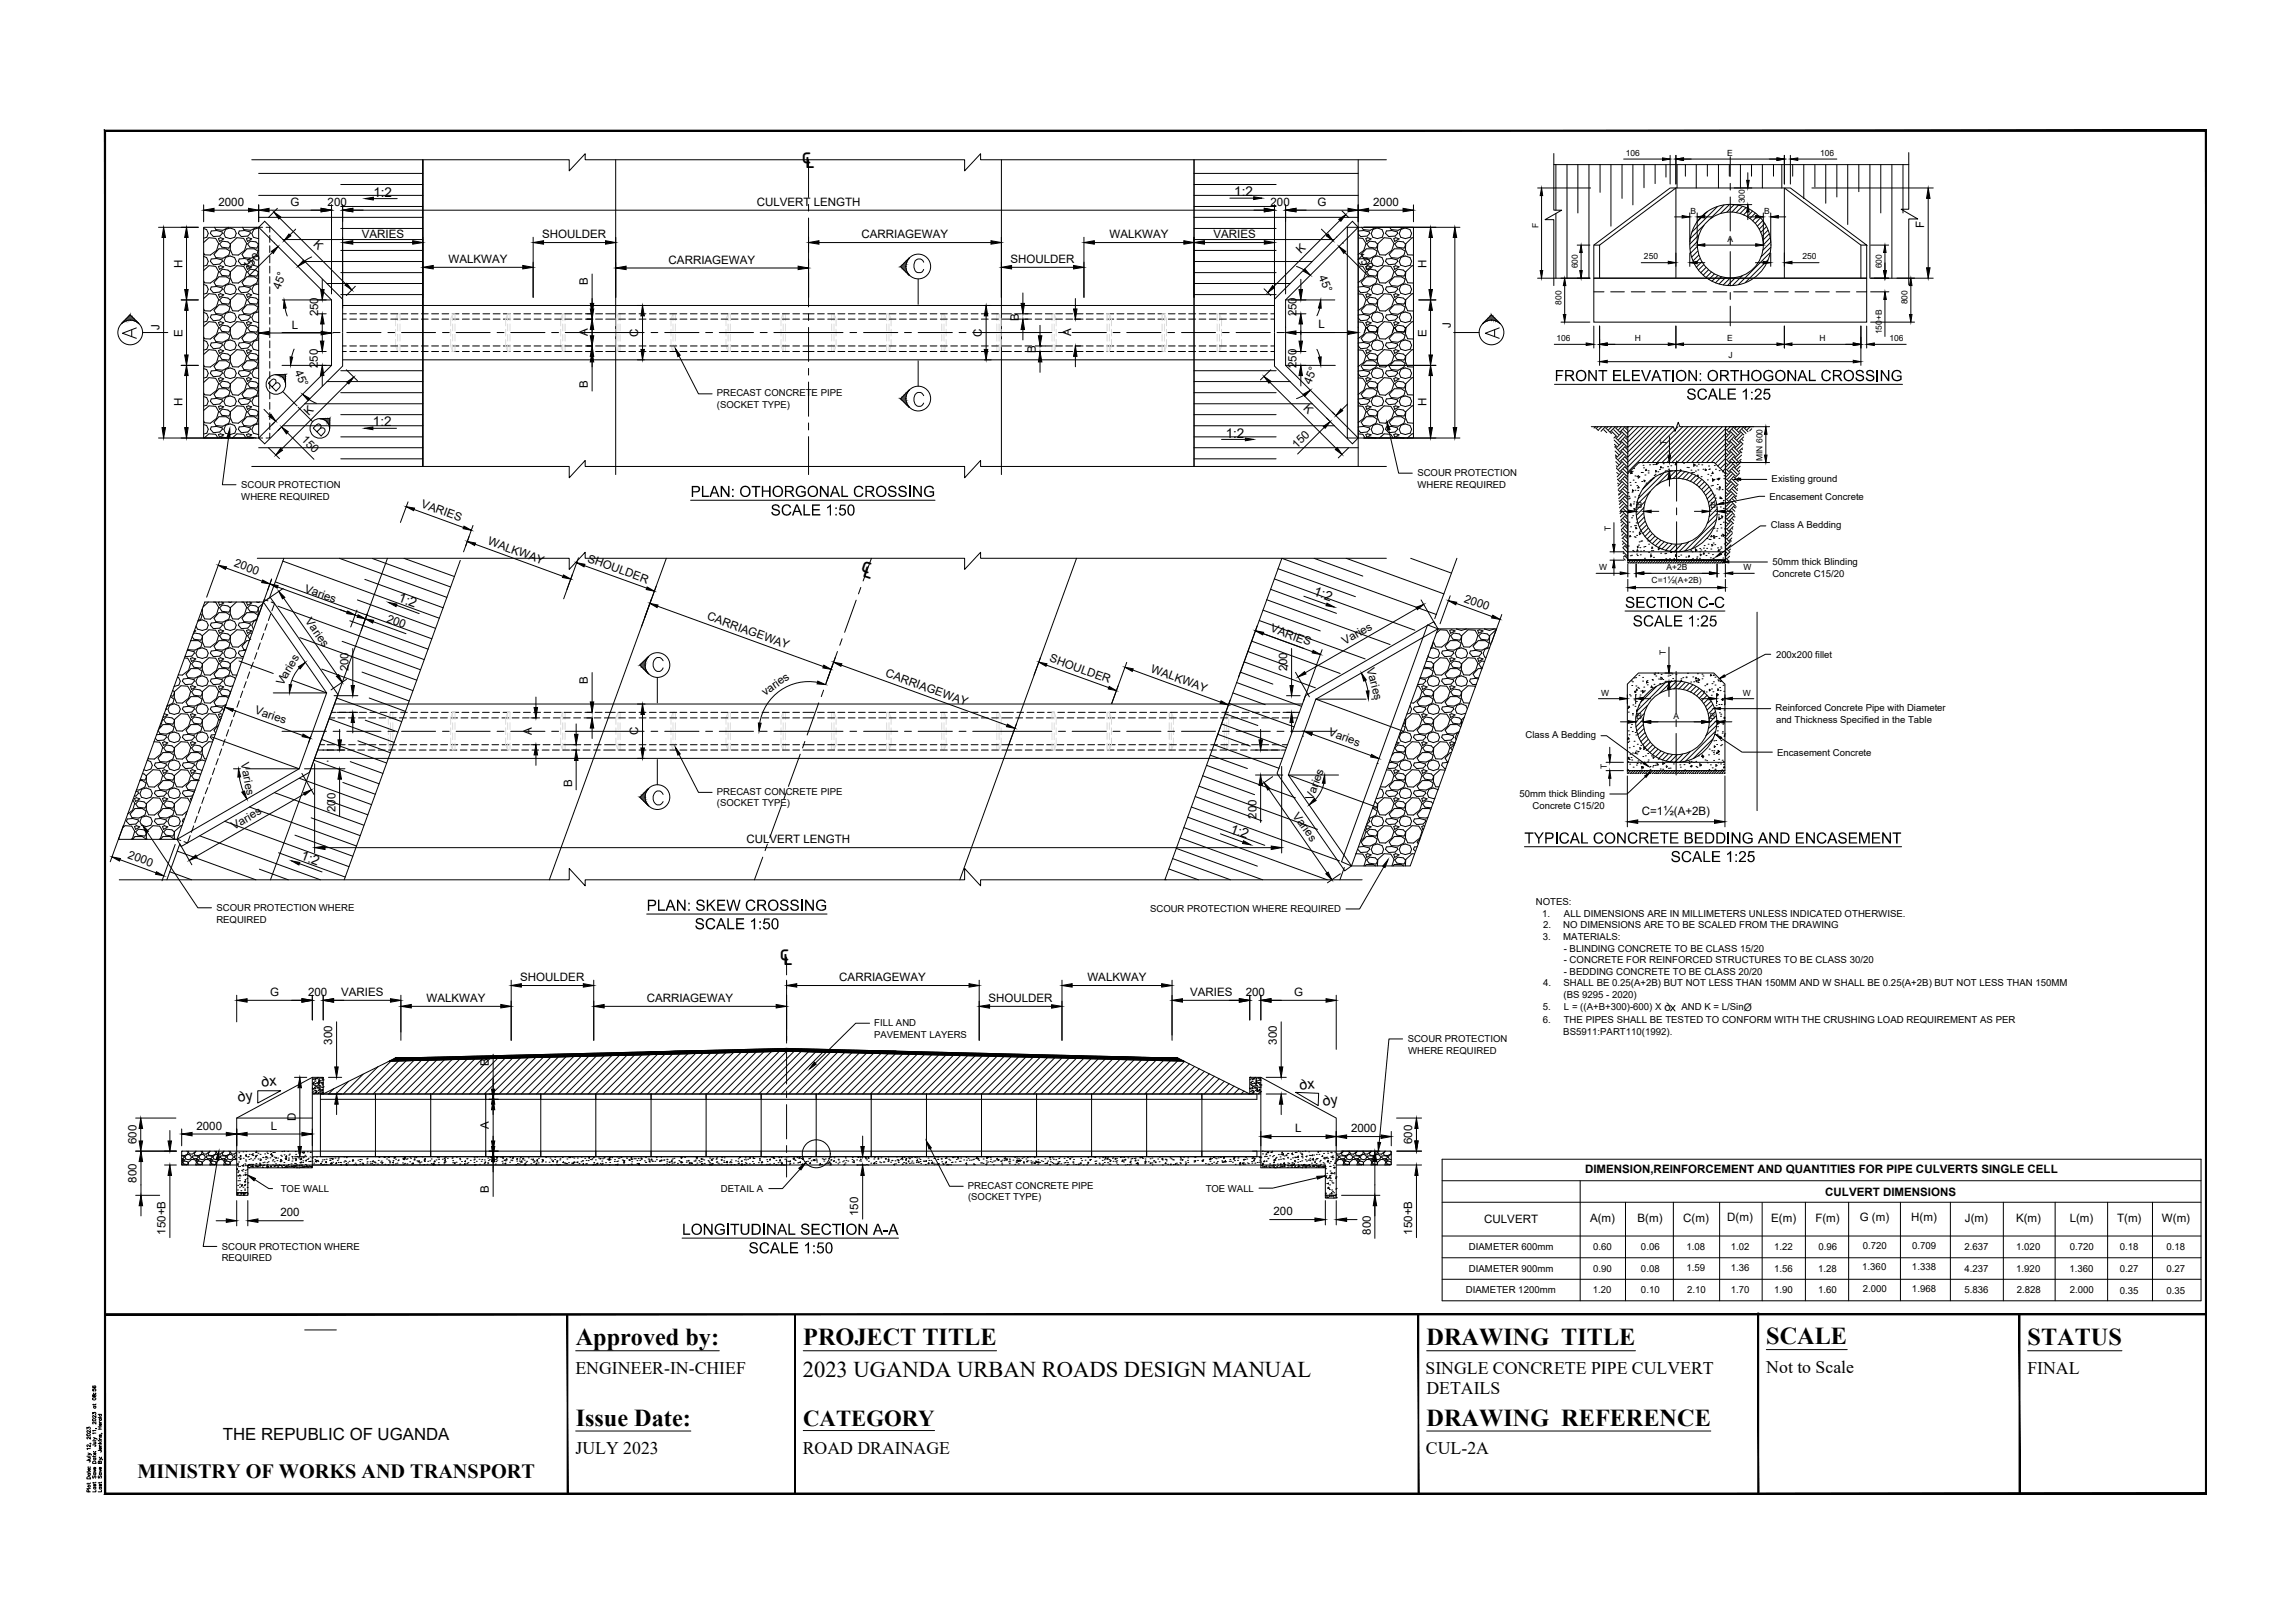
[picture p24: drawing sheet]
<svg xmlns="http://www.w3.org/2000/svg" width="420mm" height="297mm" viewBox="0 0 420 297" stroke-linecap="round" stroke-linejoin="round" font-family="sans-serif">
<defs><g id="words">
<text font-size="5.3" x="48" y="72.7">B</text>
<g font-size="5.2">
<text x="146.7" y="30.8">℄</text>
<text x="157.1" y="105.2" transform="rotate(18 157.1 105.2)">℄</text>
<text x="142.6" y="176.7">℄</text>
</g>
<g font-size="4.9">
<text x="21.2" y="63.1">A</text>
<text x="270.6" y="63.1">A</text>
</g>
<g font-size="4.4">
<text x="105.4" y="246.2">Approved by:</text>
<text x="147.1" y="246.2">PROJECT TITLE</text>
<text x="261.2" y="246.2">DRAWING TITLE</text>
<text x="323.4" y="246">SCALE</text>
<text x="371.2" y="246.2">STATUS</text>
<text x="105.4" y="260.9">Issue Date:</text>
<text x="261.2" y="260.9">DRAWING REFERENCE</text>
</g>
<text font-size="4.2" x="147.1" y="260.9">CATEGORY</text>
<text font-size="4.1" x="147" y="252">2023 UGANDA URBAN ROADS DESIGN MANUAL</text>
<text font-size="3.7" x="25.2" y="270.5">MINISTRY OF WORKS AND TRANSPORT</text>
<g font-size="3.2">
<text x="105.4" y="251.4">ENGINEER-IN-CHIEF</text>
<text x="261" y="251.4">SINGLE CONCRETE PIPE CULVERT</text>
<text x="323.4" y="251.3">Not to Scale</text>
<text x="371.2" y="251.4">FINAL</text>
<text x="261.1" y="255.1">DETAILS</text>
<text x="105.4" y="266.1">JULY 2023</text>
<text x="147" y="266.1">ROAD DRAINAGE</text>
<text x="261.1" y="266.1">CUL-2A</text>
</g>
<g font-size="3.1">
<text x="284.6" y="69.8">FRONT ELEVATION: ORTHOGONAL CROSSING</text>
<text x="308.7" y="73.1">SCALE 1:25</text>
<text x="126.4" y="91">PLAN: OTHORGONAL CROSSING</text>
<text x="141.1" y="94.3">SCALE 1:50</text>
<text x="297.5" y="111.2">SECTION C-C</text>
<text x="298.9" y="114.7">SCALE 1:25</text>
<text x="279.1" y="154.4">TYPICAL CONCRETE BEDDING AND ENCASEMENT</text>
<text x="305.8" y="157.8">SCALE 1:25</text>
<text x="118.4" y="166.7">PLAN: SKEW CROSSING</text>
<text x="127.2" y="170.1">SCALE 1:50</text>
<text x="124.9" y="226">LONGITUDINAL SECTION A-A</text>
<text x="137.1" y="229.4">SCALE 1:50</text>
<text x="40.8" y="263.5">THE REPUBLIC OF UGANDA</text>
</g>
<g font-size="2.6">
<text x="43.6" y="201.7" transform="rotate(-6 43.6 201.7)">ꝺy</text>
<text x="47.9" y="199" transform="rotate(-6 47.9 199)">ꝺx</text>
<text x="238" y="199.5" transform="rotate(-5 238 199.5)">ꝺx</text>
<text x="242.2" y="202.4" transform="rotate(-6 242.2 202.4)">ꝺy</text>
</g>
<g font-size="2.5">
<text x="226" y="35.9">1:2</text>
<text x="68.4" y="36">1:2</text>
<text x="68.3" y="78">1:2</text>
<text x="224.4" y="80.1">1:2</text>
<text x="72.8" y="110" transform="rotate(20 72.8 110)">1:2</text>
<text x="240.4" y="108.9" transform="rotate(20 240.4 108.9)">1:2</text>
<text x="225.1" y="152.4" transform="rotate(20 225.1 152.4)">1:2</text>
<text x="54.9" y="157.3" transform="rotate(20 54.9 157.3)">1:2</text>
</g>
<g font-size="2.1">
<text x="40" y="37.7">2000</text>
<text x="53.2" y="37.7">G</text>
<text x="60" y="37.7">200</text>
<text x="138.5" y="37.7">CULVERT LENGTH</text>
<text x="232.6" y="37.7">200</text>
<text x="241.2" y="37.7">G</text>
<text x="251.4" y="37.7">2000</text>
<text x="352.2" y="41.8" transform="rotate(-90 352.2 41.8)">F</text>
<text x="57.3" y="44.9" transform="rotate(44 57.3 44.9)">K</text>
<text x="66.2" y="43.6">VARIES</text>
<text x="99.3" y="43.6">SHOULDER</text>
<text x="157.7" y="43.6">CARRIAGEWAY</text>
<text x="203.1" y="43.6">WALKWAY</text>
<text x="222.2" y="43.6">VARIES</text>
<text x="238.2" y="46.4" transform="rotate(-44 238.2 46.4)">K</text>
<text x="248.2" y="47.1" transform="rotate(45 248.2 47.1)">150</text>
<text x="33.4" y="49" transform="rotate(-90 33.4 49)">H</text>
<text x="45.3" y="49.7" transform="rotate(-45 45.3 49.7)">150</text>
<text x="51.3" y="53.1" transform="rotate(-70 51.3 53.1)">45°</text>
<text x="82.1" y="48.2">WALKWAY</text>
<text x="107.6" y="52.2" transform="rotate(-90 107.6 52.2)">B</text>
<text x="122.4" y="48.2">CARRIAGEWAY</text>
<text x="185" y="48.1">SHOULDER</text>
<text x="241.4" y="50.7" transform="rotate(67 241.4 50.7)">45°</text>
<text x="261.1" y="49" transform="rotate(-90 261.1 49)">H</text>
<text x="58.2" y="57.9" transform="rotate(-90 58.2 57.9)">250</text>
<text x="186.5" y="58.7" transform="rotate(-90 186.5 58.7)">B</text>
<text x="237.3" y="57.9" transform="rotate(-90 237.3 57.9)">250</text>
<text x="29.2" y="60.4" transform="rotate(-90 29.2 60.4)">J</text>
<text x="33.4" y="61.6" transform="rotate(-90 33.4 61.6)">E</text>
<text x="53.4" y="60.2">L</text>
<text x="107.6" y="61.6" transform="rotate(-90 107.6 61.6)">A</text>
<text x="116.8" y="61.7" transform="rotate(-90 116.8 61.7)">C</text>
<text x="179.7" y="61.7" transform="rotate(-90 179.7 61.7)">C</text>
<text x="189.6" y="64.5" transform="rotate(-90 189.6 64.5)">B</text>
<text x="196.1" y="61.6" transform="rotate(-90 196.1 61.6)">A</text>
<text x="241.4" y="60.1">L</text>
<text x="261.1" y="61.6" transform="rotate(-90 261.1 61.6)">E</text>
<text x="265.6" y="60.1" transform="rotate(-90 265.6 60.1)">J</text>
<text x="53.9" y="68" transform="rotate(67 53.9 68)">45°</text>
<text x="58.2" y="67.3" transform="rotate(-90 58.2 67.3)">250</text>
<text x="107.6" y="71" transform="rotate(-90 107.6 71)">B</text>
<text x="237.3" y="67.3" transform="rotate(-90 237.3 67.3)">250</text>
<text x="240" y="70.4" transform="rotate(-67 240 70.4)">45°</text>
<text x="33.4" y="74.3" transform="rotate(-90 33.4 74.3)">H</text>
<text x="56.5" y="76.2" transform="rotate(-45 56.5 76.2)">K</text>
<text x="238.5" y="74.9" transform="rotate(45 238.5 74.9)">K</text>
<text x="261.1" y="74.3" transform="rotate(-90 261.1 74.3)">H</text>
<text x="55.1" y="80.5" transform="rotate(45 55.1 80.5)">150</text>
<text x="237.4" y="82.2" transform="rotate(-45 237.4 82.2)">150</text>
<text x="77" y="92.8" transform="rotate(20 77 92.8)">VARIES</text>
<text x="89.2" y="99.6" transform="rotate(20 89.2 99.6)">WALKWAY</text>
<text x="42.7" y="103.6" transform="rotate(20 42.7 103.6)">2000</text>
<text x="107.4" y="102.8" transform="rotate(20 107.4 102.8)">SHOULDER</text>
<text x="55.7" y="108.3" transform="rotate(20 55.7 108.3)">Varies</text>
<text x="55.8" y="113.7" transform="rotate(55 55.8 113.7)">Varies</text>
<text x="70.7" y="113.8" transform="rotate(20 70.7 113.8)">200</text>
<text x="129.3" y="113.4" transform="rotate(20 129.3 113.4)">CARRIAGEWAY</text>
<text x="268" y="110.1" transform="rotate(20 268 110.1)">2000</text>
<text x="232.5" y="115.6" transform="rotate(20 232.5 115.6)">VARIES</text>
<text x="246.2" y="118.1" transform="rotate(-30 246.2 118.1)">Varies</text>
<text x="51.8" y="125.5" transform="rotate(-59 51.8 125.5)">Varies</text>
<text x="63.8" y="122.9" transform="rotate(-90 63.8 122.9)">200</text>
<text x="107.6" y="125.2" transform="rotate(-90 107.6 125.2)">B</text>
<text x="162" y="123.8" transform="rotate(20 162 123.8)">CARRIAGEWAY</text>
<text x="192" y="121" transform="rotate(20 192 121)">SHOULDER</text>
<text x="210.6" y="123" transform="rotate(20 210.6 123)">WALKWAY</text>
<text x="235.7" y="122.9" transform="rotate(-90 235.7 122.9)">200</text>
<text x="250.2" y="122.4" transform="rotate(75 250.2 122.4)">Varies</text>
<text x="46.5" y="130.5" transform="rotate(20 46.5 130.5)">Varies</text>
<text x="140.1" y="127.4" transform="rotate(-35 140.1 127.4)">varies</text>
<text x="97.4" y="134.5" transform="rotate(-90 97.4 134.5)">A</text>
<text x="116.8" y="134.6" transform="rotate(-90 116.8 134.6)">C</text>
<text x="243.1" y="134.6" transform="rotate(20 243.1 134.6)">Varies</text>
<text x="44.1" y="139.7" transform="rotate(79 44.1 139.7)">Varies</text>
<text x="104.8" y="144" transform="rotate(-90 104.8 144)">B</text>
<text x="61.4" y="148.7" transform="rotate(-90 61.4 148.7)">200</text>
<text x="230" y="149.8" transform="rotate(-90 230 149.8)">200</text>
<text x="236.6" y="149.3" transform="rotate(55 236.6 149.3)">Varies</text>
<text x="240.4" y="146.6" transform="rotate(-70 240.4 146.6)">Varies</text>
<text x="300.6" y="149.1">C=1½(A+2B)</text>
<text x="42.9" y="151.8" transform="rotate(-30 42.9 151.8)">Varies</text>
<text x="136.6" y="154.3">CULVERT LENGTH</text>
<text x="23.3" y="157" transform="rotate(20 23.3 157)">2000</text>
<text x="95.2" y="179.6">SHOULDER</text>
<text x="153.7" y="179.6">CARRIAGEWAY</text>
<text x="199.1" y="179.6">WALKWAY</text>
<text x="49.4" y="182.3">G</text>
<text x="56.4" y="182.3">200</text>
<text x="62.5" y="182.3">VARIES</text>
<text x="78.1" y="183.4">WALKWAY</text>
<text x="118.4" y="183.4">CARRIAGEWAY</text>
<text x="181" y="183.4">SHOULDER</text>
<text x="217.9" y="182.3">VARIES</text>
<text x="228.1" y="182.3">200</text>
<text x="236.9" y="182.3">G</text>
<text x="304.7" y="185">ꝺ</text>
<text x="60.8" y="191.2" transform="rotate(-90 60.8 191.2)">300</text>
<text x="233.8" y="191.2" transform="rotate(-90 233.8 191.2)">300</text>
<text x="89.5" y="195" transform="rotate(-90 89.5 195)">B</text>
<text x="25" y="209.4" transform="rotate(-90 25 209.4)">600</text>
<text x="36" y="206.8">2000</text>
<text x="49.6" y="206.8">L</text>
<text x="54.1" y="205.2" transform="rotate(-90 54.1 205.2)">D</text>
<text x="89.5" y="206.7" transform="rotate(-90 89.5 206.7)">A</text>
<text x="237.1" y="207.2">L</text>
<text x="247.3" y="207.2">2000</text>
<text x="258.5" y="209.4" transform="rotate(-90 258.5 209.4)">600</text>
<text x="290.2" y="214.7">DIMENSION,REINFORCEMENT AND QUANTITIES FOR PIPE CULVERTS SINGLE CELL</text>
<text x="25" y="216.5" transform="rotate(-90 25 216.5)">800</text>
<text x="89.5" y="218.3" transform="rotate(-90 89.5 218.3)">B</text>
<text x="334.2" y="218.8">CULVERT DIMENSIONS</text>
<text x="30.3" y="226" transform="rotate(-90 30.3 226)">150+B</text>
<text x="51.3" y="222.6">200</text>
<text x="157.1" y="222.6" transform="rotate(-90 157.1 222.6)">150</text>
<text x="233.2" y="222.4">200</text>
<text x="250.9" y="226" transform="rotate(-90 250.9 226)">800</text>
<text x="258.5" y="226" transform="rotate(-90 258.5 226)">150+B</text>
<text x="271.7" y="223.9">CULVERT</text>
<text x="291.1" y="223.7">A(m)</text>
<text x="299.8" y="223.7">B(m)</text>
<text x="308.2" y="223.6">C(m)</text>
<text x="316.2" y="223.5">D(m)</text>
<text x="324.3" y="223.7">E(m)</text>
<text x="332.3" y="223.7">F(m)</text>
<text x="340.5" y="223.4">G (m)</text>
<text x="349.9" y="223.4">H(m)</text>
<text x="359.7" y="223.7">J(m)</text>
<text x="369.1" y="223.7">K(m)</text>
<text x="378.9" y="223.7">L(m)</text>
<text x="387.6" y="223.7">T(m)</text>
<text x="395.8" y="223.7">W(m)</text>
</g>
<g font-size="1.8">
<text x="281.2" y="165.7">NOTES:</text>
<text x="282.3" y="167.8">1.</text>
<text x="286.3" y="167.8">ALL DIMENSIONS ARE IN MILLIMETERS UNLESS INDICATED OTHERWISE.</text>
<text x="282.5" y="172.1">3.</text>
<text x="282.5" y="169.9">2.</text>
<text x="286.2" y="169.9">NO DIMENSIONS ARE TO BE SCALED FROM THE DRAWING</text>
<text x="286.2" y="172.1">MATERIALS:</text>
<text x="286.3" y="174.2">- BLINDING CONCRETE TO BE CLASS 15/20</text>
<text x="286.3" y="176.3">- CONCRETE FOR REINFORCED STRUCTURES TO BE CLASS 30/20</text>
<text x="286.3" y="178.4">- BEDDING CONCRETE TO BE CLASS 20/20</text>
<text x="282.5" y="184.9">5.</text>
<text x="282.5" y="180.5">4.</text>
<text x="286.2" y="180.5">SHALL BE 0.25(A+2B) BUT NOT LESS THAN 150MM AND W SHALL BE 0.25(A+2B) BUT NOT LESS THAN 150MM</text>
<text x="286.2" y="182.7">(BS 9295 - 2020)</text>
<text x="286.3" y="184.9">L = ((A+B+300)-600) X</text>
<text x="307.8" y="184.9">AND K = L/SinØ</text>
<text x="282.5" y="187.2">6.</text>
<text x="286.2" y="189.3">BS5911:PART110(1992).</text>
<text x="286.3" y="187.2">THE PIPES SHALL BE TESTED TO CONFORM WITH THE CRUSHING LOAD REQUIREMENT AS PER</text>
<text x="268.9" y="228.8">DIAMETER 600mm</text>
<text x="268.9" y="232.8">DIAMETER 900mm</text>
<text x="291.7" y="228.8">0.60</text>
<text x="291.7" y="232.8">0.90</text>
<text x="300.4" y="228.8">0.06</text>
<text x="300.4" y="232.8">0.08</text>
<text x="308.8" y="228.8">1.08</text>
<text x="308.8" y="232.7">1.59</text>
<text x="316.9" y="228.7">1.02</text>
<text x="316.9" y="232.6">1.36</text>
<text x="324.8" y="228.8">1.22</text>
<text x="324.8" y="232.7">1.56</text>
<text x="332.9" y="232.7">1.28</text>
<text x="332.9" y="228.8">0.96</text>
<text x="340.9" y="232.5">1.360</text>
<text x="341" y="228.6">0.720</text>
<text x="350" y="232.5">1.338</text>
<text x="350.1" y="228.6">0.709</text>
<text x="359.6" y="228.8">2.637</text>
<text x="359.6" y="232.8">4.237</text>
<text x="369.1" y="228.8">1.020</text>
<text x="369.1" y="232.8">1.920</text>
<text x="378.9" y="232.7">1.360</text>
<text x="378.9" y="228.8">0.720</text>
<text x="388.1" y="228.8">0.18</text>
<text x="388.1" y="232.8">0.27</text>
<text x="396.6" y="228.8">0.18</text>
<text x="396.6" y="232.8">0.27</text>
<text x="268.4" y="236.7">DIAMETER 1200mm</text>
<text x="291.6" y="236.7">1.20</text>
<text x="300.4" y="236.7">0.10</text>
<text x="308.8" y="236.6">2.10</text>
<text x="316.9" y="236.6">1.70</text>
<text x="324.8" y="236.7">1.90</text>
<text x="332.9" y="236.7">1.60</text>
<text x="341" y="236.5">2.000</text>
<text x="350" y="236.5">1.968</text>
<text x="359.6" y="236.7">5.836</text>
<text x="369.2" y="236.7">2.828</text>
<text x="378.9" y="236.7">2.000</text>
<text x="388.1" y="236.8">0.35</text>
<text x="396.6" y="236.8">0.35</text>
</g>
<g font-size="1.7">
<text x="131.2" y="72.5">PRECAST CONCRETE PIPE</text>
<text x="131.3" y="74.7">(SOCKET TYPE)</text>
<text x="44.1" y="89.3">SCOUR PROTECTION</text>
<text x="259.5" y="87.2">SCOUR PROTECTION</text>
<text x="259.5" y="89.3">WHERE REQUIRED</text>
<text x="324.3" y="88.2">Existing ground</text>
<text x="44.2" y="91.4">WHERE REQUIRED</text>
<text x="324" y="91.5">Encasement Concrete</text>
<text x="324.2" y="96.7">Class A Bedding</text>
<text x="324.5" y="105.6">Concrete C15/20</text>
<text x="324.5" y="103.4">50mm thick Blinding</text>
<text x="325.1" y="120.4">200x200 fillet</text>
<text x="325.1" y="130.2">Reinforced Concrete Pipe with Diameter</text>
<text x="279.3" y="135.1">Class A Bedding</text>
<text x="325.1" y="132.3">and Thickness Specified in the Table</text>
<text x="325.4" y="138.3">Encasement Concrete</text>
<text x="131.2" y="145.5">PRECAST CONCRETE PIPE</text>
<text x="131.3" y="147.6">(SOCKET TYPE)</text>
<text x="278.2" y="146">50mm thick Blinding</text>
<text x="280.6" y="148">Concrete C15/20</text>
<text x="39.7" y="166.7">SCOUR PROTECTION WHERE</text>
<text x="210.6" y="167">SCOUR PROTECTION WHERE REQUIRED</text>
<text x="39.6" y="168.9">REQUIRED</text>
<text x="160" y="187.9">FILL AND</text>
<text x="160" y="190">PAVEMENT LAYERS</text>
<text x="257.7" y="190.7">SCOUR PROTECTION</text>
<text x="257.8" y="192.9">WHERE REQUIRED</text>
<text x="51.4" y="218.2">TOE WALL</text>
<text x="132" y="218.2">DETAIL A</text>
<text x="177.2" y="217.6">PRECAST CONCRETE PIPE</text>
<text x="177.2" y="219.7">(SOCKET TYPE)</text>
<text x="220.7" y="218.1">TOE WALL</text>
<text x="40.6" y="230.8">REQUIRED</text>
<text x="40.6" y="228.7">SCOUR PROTECTION WHERE</text>
</g>
<g font-size="1.5">
<text x="297.6" y="28.6">106</text>
<text x="316.2" y="28.6">E</text>
<text x="333.2" y="28.6">106</text>
<text x="281.7" y="41.6" transform="rotate(-90 281.7 41.6)">F</text>
<text x="309.5" y="39.1">B</text>
<text x="319.4" y="37.2" transform="rotate(-90 319.4 37.2)">300</text>
<text x="322.9" y="39.1">B</text>
<text x="301" y="47.5">250</text>
<text x="316.3" y="44.3">A</text>
<text x="330" y="47.5">250</text>
<text x="288.9" y="49.1" transform="rotate(-90 288.9 49.1)">600</text>
<text x="344.5" y="49.1" transform="rotate(-90 344.5 49.1)">600</text>
<text x="285.9" y="55.8" transform="rotate(-90 285.9 55.8)">800</text>
<text x="349.2" y="55.7" transform="rotate(-90 349.2 55.7)">800</text>
<text x="284.9" y="62.4">106</text>
<text x="299.3" y="62.5">H</text>
<text x="316.2" y="62.5">E</text>
<text x="316.4" y="65.6">J</text>
<text x="333.1" y="62.5">H</text>
<text x="344.5" y="61.2" transform="rotate(-90 344.5 61.2)">150+B</text>
<text x="345.9" y="62.4">106</text>
<text x="305.1" y="81.4" transform="rotate(-90 305.1 81.4)">T</text>
<text x="322.7" y="84.4" transform="rotate(-90 322.7 84.4)">MIN 600</text>
<text x="299.7" y="93">B</text>
<text x="313.1" y="93">B</text>
<text x="294.9" y="97.1" transform="rotate(-90 294.9 97.1)">T</text>
<text x="292.8" y="104.4">W</text>
<text x="302.4" y="106.6">C=1½(A+2B)</text>
<text x="305.1" y="104.4">A+2B</text>
<text x="319.2" y="104.4">W</text>
<text x="305" y="119.9" transform="rotate(-90 305 119.9)">T</text>
<text x="293.1" y="127.3">W</text>
<text x="299.6" y="131.6">B</text>
<text x="306.4" y="131.6">A</text>
<text x="313" y="131.6">B</text>
<text x="319.1" y="127.3">W</text>
<text x="294.2" y="140.7" transform="rotate(-90 294.2 140.7)">T</text>
</g>
</g></defs>
<!-- layer: A-CONCRETE -->
<g fill="none" stroke="#000" stroke-width=".18">
<path d="M112.7 29.2v57.7M183.3 29.2v57.7M37.3 41.6h10.1v38.6h-10.1zM47.4 41.6l1.1-1.1 14.2 14.3v12.2l-14.2 14.2-1.1-1 13.3-13.3v-12zM62.7 55.9h170.6M166.5 47.2l-1.6 1.6 1.6 1.6M168.1 51.1v4.6M233.3 54.8l14.3-14.3 1.1 1.1-13.3 13.3v12l13.3 13.3-1.1 1-14.3-14.2zM248.7 41.6h-2v38.6h2M248.7 41.6h10.1v38.6h-10.1M248.7 41.6v38.6M291.8 44.9h1v6"/>
<path d="M291.8 50.9h49.9M291.8 53.4h1.9M292.8 44.9l14-10.5v16.5M294.9 53.4h2.5M298.6 53.4h2.5M302.4 53.4h2.5M306.1 53.4h2.5M309.9 53.4h2.5M313.6 53.4h2.5M317.4 53.4h2.5M321.1 53.4h2.5M324.9 53.4h2.5"/>
<path d="M326.7 50.9v-16.5l14 10.5v6M328.6 53.4h2.5M332.4 53.4h2.5M336.2 53.4h2.5M339.9 53.4h1.8M340.7 44.9h1l-13.9-10.5h-22l-14 10.5v14.1h49.9v-14.1M26.1 60.9h4.6M51.8 71.7l2.6 2.6M54.6 74.5l2.6 2.7M58.5 76.6h1.9v1.8M62.7 65.9h170.6M166.5 71.4l-1.6 1.6 1.6 1.6"/>
<path d="M168.1 66v4.7M266.1 60.9h4.7M291.3 78.1h15.1l.2 .8 .6-1.6 .3 .8h13.6M298 78.1v24.4h17.9v-24.4M298 86.7l2-2h13.8l2.1 2M48.2 110.2l1.3-.9 12.4 17.8-5.2 14.2-23.5 13.6-.8-1.3 22.4-12.9 5-13.9zM48.4 109.8l-16 43.8h-10.7l15.8-43.4h10.7M122 102.2l-21.4 58.8M197.1 102.2l-21.4 58.8M261.4 114.4l1.9 .7-15.9 43.4-1.8-.8zM263.3 115.1h10.7l-15.8 43.4h-10.8M298 101h17.9"/>
<path d="M57.6 138.8h177.2M61.2 128.8h177.2M118.8 120.1l-1.6 1.6 1.6 1.6M120.3 124v4.6M120.3 139v4.6M239 127.3l23.5-13.5 .8 1.3-22.4 12.9-5 13.8 11.5 16.7-1.2 .9-12.4-17.9zM297.9 139.5h17.9M300 123.2h13.8l2 2v15.8h-17.9v-15.8zM118.8 144.3l-1.6 1.6 1.6 1.6M57.2 197.2l-13.9 7.4v13.7h2.1v-5.1h98.6M57.2 197.2v16.5h-11.8M71.3 194.2l72.7-1.8 72.7 1.8"/>
<path d="M72.3 193.7l-13.1 6.5v-3h-2M72.4 193.7l71.6-1.8 71.6 1.8M72.4 193.7h-.1M215.6 193.7l13.2 6.5v-3h2M230.8 197.2l13.8 7.4v14.2h-2v-5.6h-98.6M230.8 197.2v16.5h11.8M43.3 213.2h-10v-2.5h221.4v2.5h-10.1M43.3 218.3v.5h2.1v-.5M57.2 200.2h173.6M57.2 211.7h173.6M57.2 213.2h86.8M58.7 200.2v11.5"/>
<path d="M68.7 200.2v11.5M78.9 200.2v11.5M88.9 200.2v11.5M99 200.2v11.5M109.1 200.2v11.5M119.2 200.2v11.5M129.3 200.2v11.5M139.3 200.2v11.5M149.4 200.2v11.5M159.5 200.2v11.5M169.6 200.2v11.5M179.7 200.2v11.5"/>
<path d="M189.8 200.2v11.5M199.8 200.2v11.5M209.9 200.2v11.5M220 200.2v11.5M230.1 200.2v1h-171.4M230.1 210.7v1M242.6 218.8v.5h2v-.5M264 212.2h139v25.9h-139zM264 216.1h139M289.3 216.1v22M264 220h139M264 226.2h139"/>
<path d="M264 230.2h139M264 234.1h139M297.6 220v18.1M306.4 220v18.1M314.8 220.1v18M322.6 220.1v18M330.5 220v18.1M338.4 220v18.1M347.9 220v18.1M357.1 220v18.1M366.8 220v18.1M376.2 220v18.1"/>
<path d="M385.9 220v18.1M394.1 220v18.1"/>
<circle cx="168.1" cy="48.8" r="2.27"/>
<circle cx="316.8" cy="44.8" r="7.4"/>
<circle cx="316.8" cy="44.8" r="6"/>
<circle cx="58.6" cy="78.4" r="1.8"/>
<circle cx="168.1" cy="72.9" r="2.27"/>
<circle cx="307" cy="93.6" r="7.4"/>
<circle cx="307" cy="93.6" r="6"/>
<circle cx="120.4" cy="121.7" r="2.27"/>
<circle cx="306.9" cy="132.1" r="7.4"/>
<circle cx="306.9" cy="132.1" r="6"/>
<circle cx="120.4" cy="145.9" r="2.27"/>
</g>
<!-- layer: HATCH -->
<g fill="none" stroke="#000" stroke-width=".18">
<path d="M46.1 29.2h58.1v2.1l2.9-3.2v1.1h69.5v2.1l2.9-3.2v1.1h74.3M47.4 31.7h30M47.4 35.8h30M47.4 39.8h30M62.4 33.8h15M62.4 37.8h15M77.4 29.2v56.2M218.6 29.2v56.2M218.6 31.7h30.1M218.6 33.8h15M218.6 35.8h30.1M218.6 37.8h15"/>
<path d="M218.6 39.8h30.1M248.7 29.2v56.2M284.5 28.1v10.4h1.4l-3 1.7h1.6v12.1M284.5 30.1h64.9M284.8 30.1v8.4M284.8 39.1v11.8M286.9 30.1v20.8M288.9 30.1v8.9M290.9 30.1v20.8M292.9 30.1v5.1M294.9 30.1v11.3M297 30.1v6.2"/>
<path d="M298.9 30.1v7.4M301 30.1v4.3M303 30.1v3.5M305 30.1v2.3M307 30.1v4.3M308.6 30.1v2.1M310.5 30.1v4.3M312.6 30.1v2.1M312.6 38.7l-2 2M314.4 37.8l-4.7 4.7M314.6 30.1v4.3M315.6 37.5l-2.5 2.5"/>
<path d="M316.6 30.1v2.1M316.6 37.5l-1.6 1.6M317.5 37.5l-1.4 1.3M318.2 37.6l-1.1 1.2M318.6 30.1v4.3M319 37.8l-1.1 1.1M319.6 38l-1 1.1M320.2 38.3l-1 1M320.7 30.1v2.1M320.8 38.6l-.9 1.1M321.3 39l-.9 1M321.8 39.4l-.9 1"/>
<path d="M322.3 39.9l-1 1M322.7 30.1v4.3M324.7 30.1v2.1M326.2 30.1v4.3M328.2 30.1v2.1M330.2 30.1v6.3M332.3 30.1v4.1M334.2 30.1v7.1M336.3 30.1v6M338.3 30.1v11M340.3 30.1v5M342.3 30.1v20.8"/>
<path d="M344.3 30.1v8.9M346.4 30.1v20.8M348.4 30.1v8.9M349.4 27.9v10.4h-1.3l3 1.8h-1.7v12M37.3 44.4l1-.9 1.2 .1 .5 1-.3 1.2-1.2 .9-1-.1-.2-.3M37.3 49.5l1-.9 1.2 .2 .5 .9-.3 1.3-1.2 .8h-1l-.2-.4M37.3 54.6l1-.9 1.2 .2 .5 .9-.3 1.3-1.2 .8h-1l-.2-.4M37.3 59.8l1-.9 1.2 .1 .5 .9-.3 1.3-1.2 .8h-1l-.2-.3M37.3 41.8l.5 .2 .3 .7-.2 .7-.6 .2M37.3 46.9l.5 .2 .3 .7-.2 .7-.6 .2M37.3 52.1l.5 .2 .3 .6-.2 .8-.6 .1M37.3 57.2l.5 .2 .3 .7-.2 .7-.6 .2"/>
<path d="M38.7 57.6h1l1 .2v.3l-.5 .5-1.1 .1-.6-.6zM38.7 52.5l1-.1 1 .3v.2l-.5 .6-1.1 .1-.6-.7zM38.7 47.4l1-.1 1 .3v.2l-.5 .5-1.1 .2-.6-.7zM38.7 42.3l1-.1 1 .2v.3l-.5 .5-1.1 .1-.6-.6zM39.3 41.6l.2 .4 1.3 .1 1.1-.5M40 59l.4-.1 .6 .2-.8 .4zM40 53.9l.4-.2 .6 .3-.8 .4zM40 48.8l.4-.2 .6 .2-.8 .5zM40 43.7l.4-.2 .6 .2-.8 .5zM40.1 55.8h1.3l.7 .4-.2 .7-1.1 .6-1.3-.1-.3-.6zM40.1 50.7h1.3l.7 .4-.2 .7-1.1 .6-1.3-.1-.3-.6zM40.1 45.5h1.3l.7 .5-.2 .7-1.1 .6-1.3-.2-.3-.5z"/>
<path d="M40.2 49.8l.5-.5 1 .1 .4 .4v.3l-.2 .4-1.3-.1zM40.2 44.6l.5-.5 1 .2 .4 .3v.3l-.2 .5-1.3-.2zM40.7 54.4l1 .2 .4 .3v.3l-.2 .5-1.3-.2-.4-.6zM41 42.7l.3 .7 .8 .3 .9-.3 .3-.7-.3-.7-.9-.3-.8 .3-.3 .7M41 47.8l.3 .7 .8 .3 .9-.3 .3-.7-.3-.7-.9-.3-.8 .3-.3 .7M41 52.9l.3 .8 .8 .2 .9-.2 .3-.8-.3-.6-.9-.3-.8 .2-.3 .7M41 58.1l.3 .7 .8 .2 .9-.2 .3-.7-.3-.7-.9-.3-.8 .2-.3 .8M42.2 60l1.2-1.1 1.2 .1 .6 .9-.4 1.3-1.2 .8h-1l-.5-1zM42.2 54.8l1.2-1.1 1.2 .2 .6 .9-.4 1.3-1.2 .8h-1l-.5-1zM42.2 49.7l1.2-1.1 1.2 .2 .6 .9-.4 1.3-1.2 .8h-1l-.5-1zM42.2 44.6l1.2-1.1 1.2 .1 .6 1-.4 1.2-1.2 .9-1-.1-.5-.9zM43.8 57.6h1l1 .2v.3l-.4 .5-1.2 .1-.6-.6z"/>
<path d="M43.8 52.5l1-.1 1 .3v.2l-.4 .6-1.2 .1-.6-.7zM43.8 47.4l1-.1 1 .3v.2l-.4 .5-1.2 .2-.6-.7zM43.8 42.3l1-.1 1 .2v.3l-.4 .5-1.2 .1-.6-.6zM44.4 41.6l.2 .4 1.3 .1 1.1-.5M45.1 59l.4-.1 .6 .2-.8 .4zM45.1 53.9l.4-.2 .6 .3-.8 .4zM45.1 48.8l.4-.2 .6 .2-.8 .5zM45.1 43.7l.4-.2 .6 .2-.8 .5zM45.2 55.8h1.4l.6 .4-.2 .7-1.1 .6-1.3-.1-.3-.6zM45.2 50.7h1.4l.6 .4-.2 .7-1.1 .6-1.3-.1-.3-.6zM45.2 45.5h1.4l.6 .5-.2 .7-1.1 .6-1.3-.2-.3-.5zM45.3 49.8l.5-.5 1 .1 .5 .4v.3l-.3 .4-1.3-.1z"/>
<path d="M45.3 44.6l.5-.5 1 .2 .5 .3v.3l-.3 .5-1.3-.2zM45.8 54.4l1 .2 .5 .3v.3l-.3 .5-1.3-.2-.4-.6zM46.1 42.7l.3 .7 1 .2M46.1 47.8l.3 .7 1 .3M46.1 52.9l.3 .8 1 .2M46.1 58.1l.3 .7 1 .2M47.4 59.9v1.4M47.4 54.8v1.4M47.4 49.7v1.3M47.4 44.6v1.3M47.4 41.8l-.9 .2-.4 .7M47.4 46.9l-.9 .2-.4 .7"/>
<path d="M47.4 52l-.9 .2-.4 .7M47.4 57.1l-.9 .2-.4 .8M51.8 43.8h25.6M55.8 47.9h21.6M59.8 51.9h17.6M62.4 41.8h15M62.4 45.8h15M62.4 49.9h15M62.4 53.9h15M218.6 41.8h15M218.6 43.8h25.7M218.6 45.8h15"/>
<path d="M218.6 47.9h21.6M218.6 49.9h15M218.6 51.9h17.6M218.6 53.9h15M248.7 57.7l1-.1 1 .2 .1 .3-.5 .5-1.2 .1-.4-.5M248.7 52.6l1-.2 1 .3 .1 .2-.5 .6-1.2 .1-.4-.5M248.7 47.5l1-.2 1 .3 .1 .2-.5 .5-1.2 .2-.4-.6M248.7 42.4l1-.2 1 .2 .1 .3-.5 .5-1.2 .1-.4-.5M248.7 43.5l.8 .1 .6 1-.4 1.2-1 .8M248.7 48.7l.8 .1 .6 .9-.4 1.3-1 .7M248.7 53.8l.8 .1 .6 .9-.4 1.3-1 .7M248.7 58.9l.8 .1 .6 .9"/>
<path d="M249.3 41.6l.3 .4 1.3 .1 1-.5M250 59l.4-.1 .6 .2-.8 .4zM250 53.9l.4-.2 .6 .3-.8 .4zM250 48.8l.4-.2 .6 .2-.8 .5zM250 43.7l.4-.2 .6 .2-.8 .5zM250 59.9h.1M250.1 59.9l-.3 1M250.1 59.9l-.4 1.3-1 .8M250.1 45.5h1.3l.7 .5-.2 .7-1 .6-1.3-.2-.4-.5zM250.1 50.7h1.3l.7 .4-.2 .7-1 .6-1.3-.1-.4-.6zM250.1 55.8h1.3l.7 .4-.2 .7-1 .6-1.3-.1-.4-.6zM250.2 54.9l.6-.5 1 .2 .4 .3v.3l-.3 .5-1.3-.2z"/>
<path d="M250.2 49.8l.6-.5 1 .1 .4 .4v.3l-.3 .4-1.3-.1zM250.2 44.6l.6-.5 1 .2 .4 .3v.3l-.3 .5-1.3-.2zM250.4 59.9l-.2 .1M251.4 42l.8-.3 .8 .3 .3 .7-.2 .7-.9 .3-.9-.3-.3-.7zM251.4 47.1l.8-.3 .8 .3 .3 .7-.2 .7-.9 .3-.9-.3-.3-.7zM251.4 52.2l.8-.2 .8 .3 .3 .6-.2 .8-.9 .2-.9-.2-.3-.8zM251.4 57.3l.8-.2 .8 .3 .3 .7-.2 .7-.9 .2-.9-.2-.3-.7zM252 59.9l.2 .1M252.3 60l-.1 .9M252.3 54.8l1.1-1.1 1.2 .2 .6 .9-.4 1.3-1.2 .8h-1l-.4-1zM252.3 49.7l1.1-1.1 1.2 .2 .6 .9-.4 1.3-1.2 .8h-1l-.4-1zM252.3 44.6l1.1-1.1 1.2 .1 .6 1-.4 1.2-1.2 .9-1-.1-.4-.9z"/>
<path d="M252.3 59.9v.1M253.8 57.6h1l1 .2 .1 .3-.5 .5-1.2 .1-.6-.6zM253.8 52.5l1-.1 1 .3 .1 .2-.5 .6-1.2 .1-.6-.7zM253.8 47.4l1-.1 1 .3 .1 .2-.5 .5-1.2 .2-.6-.7zM253.8 42.3l1-.1 1 .2 .1 .3-.5 .5-1.2 .1-.6-.6zM254.4 41.6l.3 .4 1.3 .1 1-.5M255.2 59l.3-.1 .6 .2-.8 .4zM255.2 53.9l.3-.2 .6 .3-.8 .4zM255.2 48.8l.3-.2 .6 .2-.8 .5zM255.2 43.7l.3-.2 .6 .2-.8 .5zM255.2 59.9h.1M255.2 59.9l-.3 1"/>
<path d="M255.2 59.9l-.6-.9-1.2-.1-1.1 1.1M255.2 59.9l-.4 1.3-1.2 .8h-1l-.4-1 .1-1M255.3 45.5h1.3l.6 .5-.2 .7-1 .6-1.3-.2-.4-.5zM255.3 50.7h1.3l.6 .4-.2 .7-1 .6-1.3-.1-.4-.6zM255.3 55.8h1.3l.6 .4-.2 .7-1 .6-1.3-.1-.4-.6zM255.3 54.9l.6-.5 1 .2 .4 .3v.3l-.3 .5-1.2-.2zM255.3 49.8l.6-.5 1 .1 .4 .4v.3l-.3 .4-1.2-.1zM255.3 44.6l.6-.5 1 .2 .4 .3v.3l-.3 .5-1.2-.2zM255.5 59.9l-.2 .1M256.1 42.7l.3 .7 .9 .3 .9-.3 .2-.7-.3-.7-.8-.3-.8 .3-.3 .7M256.1 47.8l.3 .7 .9 .3 .9-.3 .2-.7-.3-.7-.8-.3-.8 .3-.3 .7M256.1 52.9l.3 .8 .9 .2 .9-.2 .2-.8-.3-.6-.8-.3-.8 .2-.3 .7"/>
<path d="M256.1 58.1l.3 .7 .9 .2 .9-.2 .2-.7-.3-.7-.8-.3-.8 .2-.3 .8M257.1 59.9l.2 .1M257.4 60l-.1 .9M257.4 60l-.1 1 .4 1h1.1M257.5 59.9l-.1 .1M258.8 53.8l-.3-.1-1.1 1.1-.1 1.1 .4 1h1.1M258.8 48.7l-.3-.1-1.1 1.1-.1 1.1 .4 1h1.1M258.8 43.5h-.3l-1.1 1.1-.1 1.1 .4 .9 1.1 .1M258.8 58.9h-.3l-1.1 1.1M310.7 45.1l-1.2 1.2M310.8 44.2l-1.4 1.4M310.8 46l-1.1 1.1"/>
<path d="M311 43l-1.6 1.7M311 46.7l-1 1M311.2 47.3l-1 1M311.6 47.9l-1.1 1M311.9 48.5l-1 .9M311.9 41.2l-2.5 2.5M312.3 49l-1 .9M312.8 49.4l-1 1M313.3 49.8l-1 1M313.8 50.2l-.9 .9M314.5 50.4l-1.1 1.1M315.2 50.7l-1.1 1.1"/>
<path d="M315.9 50.8l-1.2 1.2M316.7 50.9l-1.2 1.2M317.7 50.8l-1.4 1.4M319 50.5l-1.8 1.7M322.7 40.4l-1 1M323.1 40.9l-1 1M323.4 41.5l-1 1M323.6 47.6l-4.1 4.1M323.7 42.1l-1.1 1.1M323.9 42.8l-1.2 1.2M324 46.3l-5.8 5.8M324 43.5l-1.2 1.3"/>
<path d="M324.2 44.4l-1.5 1.4M324.2 45.3l-1.8 1.7M37.3 64.9l1-.9 1.2 .1 .5 1-.3 1.2-1.2 .9-1-.1-.2-.3M37.3 70l1-.9 1.2 .1 .5 1-.3 1.2-1.2 .9-1-.1-.2-.3M37.3 75.1l1-.8 1.2 .1 .5 .9-.3 1.3-1.2 .9-1-.1-.2-.4M37.3 62.3l.5 .2 .3 .7-.2 .7-.6 .2M37.3 67.5l.5 .1 .3 .7-.2 .7-.6 .2M37.3 72.6l.5 .2 .3 .6-.2 .8-.6 .1M37.3 77.7l.5 .2 .3 .7-.2 .7-.6 .1M38.7 78.1l1-.1 1 .3v.3l-.5 .5-1.1 .1-.6-.6zM38.7 73l1-.1 1 .3v.2l-.5 .5-1.1 .2-.6-.7zM38.7 67.9l1-.1 1 .3v.2l-.5 .5-1.1 .1-.6-.6z"/>
<path d="M38.7 62.8l1-.1 1 .2v.3l-.5 .5-1.1 .1-.6-.6zM40 79.5l.4-.1 .6 .2-.8 .4zM40 74.4l.4-.1 .6 .2-.8 .4zM40 69.3l.4-.2 .6 .2-.8 .5zM40 64.2l.4-.2 .6 .2-.8 .5zM40.1 60.9h1.3l.7 .5-.2 .6-1.1 .6-1.3-.1-.3-.6zM40.1 76.3h1.3l.7 .4-.2 .8-1.1 .5-1.3-.1-.3-.6zM40.1 71.1h1.3l.7 .5-.2 .7-1.1 .6-1.3-.1-.3-.6zM40.1 66h1.3l.7 .5-.2 .7-1.1 .6-1.3-.2-.3-.6zM40.2 60l.5-.5 1 .2 .4 .3v.3l-.2 .5-1.3-.2zM40.2 65.1l.5-.5 1 .2 .4 .3v.3l-.2 .5-1.3-.1zM40.2 70.3l.5-.5 1 .1 .4 .4v.3l-.2 .4-1.3-.1z"/>
<path d="M40.2 75.4l.5-.5 1 .1 .4 .4v.3l-.2 .4-1.3-.1zM41 63.2l.3 .7 .8 .3 .9-.3 .3-.7-.3-.7-.9-.3-.8 .3-.3 .7M41 68.3l.3 .7 .8 .3 .9-.3 .3-.7-.3-.7-.9-.3-.8 .3-.3 .7M41 73.4l.3 .8 .8 .2 .9-.2 .3-.8-.3-.6-.9-.3-.8 .2-.3 .7M41 78.6l.3 .7 .8 .2 .9-.2 .3-.7-.3-.7-.9-.3-.8 .2-.3 .8M42.2 75.3l1.2-1 1.2 .1 .6 .9-.4 1.3-1.2 .9-1-.1-.5-1zM42.2 70.2l1.2-1.1 1.2 .1 .6 1-.4 1.2-1.2 .9-1-.1-.5-.9zM42.2 65.1l1.2-1.1 1.2 .1 .6 1-.4 1.2-1.2 .9-1-.1-.5-.9zM43.8 78.1l1-.1 1 .3v.3l-.4 .5-1.2 .1-.6-.6zM43.8 73l1-.1 1 .3v.2l-.4 .5-1.2 .2-.6-.7zM43.8 67.9l1-.1 1 .3v.2l-.4 .5-1.2 .1-.6-.6zM43.8 62.8l1-.1 1 .2v.3l-.4 .5-1.2 .1-.6-.6z"/>
<path d="M45.1 79.5l.4-.1 .6 .2-.8 .4zM45.1 74.4l.4-.1 .6 .2-.8 .4zM45.1 69.3l.4-.2 .6 .2-.8 .5zM45.1 64.2l.4-.2 .6 .2-.8 .5zM45.2 60.9h1.4l.6 .5-.2 .6-1.1 .6-1.3-.1-.3-.6zM45.2 76.3h1.4l.6 .4-.2 .8-1.1 .5-1.3-.1-.3-.6zM45.2 66h1.4l.6 .5-.2 .7-1.1 .6-1.3-.2-.3-.6zM45.3 60l.5-.5 1 .2 .5 .3v.3l-.3 .5-1.3-.2zM45.3 65.1l.5-.5 1 .2 .5 .3v.3l-.3 .5-1.3-.1zM45.3 75.4l.5-.5 1 .1 .5 .4v.3l-.3 .4-1.3-.1zM46.1 63.2l.3 .7 1 .2M46.1 78.6l.3 .7 1 .2"/>
<path d="M46.1 68.3l.3 .7M46.1 73.4l.3 .8M46.6 71.1h-1.4l-.9 1.1 .3 .6 1.3 .1 1.1-.6M46.8 69.9l-1-.1-.5 .5 .4 .6 1.3 .1M47.4 75.3v1.4M47.4 65.1v1.3M47.4 62.3l-.9 .2-.4 .7M47.4 77.6l-.9 .2-.4 .8M51.8 77.9h25.6M55.8 73.9h21.6M59.8 69.8h17.6M62.4 80h15"/>
<path d="M62.4 75.9h15M62.4 71.9h15M62.4 67.8h15M218.6 80h15M218.6 77.9h25.7M218.6 75.9h15M218.6 73.9h21.6M218.6 71.9h15M218.6 69.8h17.6M218.6 67.8h15M248.7 69.2h.8l.6 1-.4 1.2-1 .8M248.7 78.2l1-.2 1 .3 .1 .3-.5 .5-1.2 .1-.4-.5"/>
<path d="M248.7 73.1l1-.2 1 .3 .1 .2-.5 .5-1.2 .2-.4-.5M248.7 68l1-.2 1 .3 .1 .2-.5 .5-1.2 .1-.4-.5M248.7 62.9l1-.2 1 .2 .1 .3-.5 .5-1.2 .1-.4-.5M248.7 64l.8 .1 .6 1-.4 1.2-1 .8M248.7 74.3l.8 .1 .6 .9-.4 1.3-1 .7M248.7 79.4l.8 .1 .4 .7M250 79.5l.4-.1 .6 .2-.8 .4zM250 74.4l.4-.1 .6 .2-.8 .4zM250 69.3l.4-.2 .6 .2-.8 .5zM250 64.2l.4-.2 .6 .2-.8 .5zM250.1 60.9h1.3l.7 .5-.2 .6-1 .6-1.3-.1-.4-.6zM250.1 66h1.3l.7 .5-.2 .7-1 .6-1.3-.2-.4-.6z"/>
<path d="M250.1 71.1h1.3l.7 .5-.2 .7-1 .6-1.3-.1-.4-.6zM250.1 76.3h1.3l.7 .4-.2 .8-1 .5-1.3-.1-.4-.6zM250.2 60l.6-.5 1 .2 .4 .3M250.2 60l.4 .6 1.3 .2 .3-.5v-.3M250.2 65.1l.6-.5 1 .2 .4 .3v.3l-.3 .5-1.3-.1zM250.2 70.3l.6-.5 1 .1 .4 .4v.3l-.3 .4-1.3-.1zM250.2 75.4l.6-.5 1 .1 .4 .4v.3l-.3 .4-1.3-.1zM251.4 62.5l.8-.3 .8 .3 .3 .7-.2 .7-.9 .3-.9-.3-.3-.7zM251.4 67.6l.8-.3 .8 .3 .3 .7-.2 .7-.9 .3-.9-.3-.3-.7zM251.4 72.7l.8-.2 .8 .3 .3 .6-.2 .8-.9 .2-.9-.2-.3-.8zM251.4 77.8l.8-.2 .8 .3 .3 .7-.2 .7-.9 .2-.9-.2-.3-.7zM252.3 75.3l1.1-1 1.2 .1 .6 .9-.4 1.3-1.2 .9-1-.1-.4-1z"/>
<path d="M252.3 70.2l1.1-1.1 1.2 .1 .6 1-.4 1.2-1.2 .9-1-.1-.4-.9zM252.3 65.1l1.1-1.1 1.2 .1 .6 1-.4 1.2-1.2 .9-1-.1-.4-.9zM253.8 67.9l1-.1 1 .3 .1 .2-.5 .5-1.2 .1-.6-.6zM253.8 78.1l1-.1 1 .3 .1 .3-.5 .5-1.2 .1-.6-.6zM253.8 73l1-.1 1 .3 .1 .2-.5 .5-1.2 .2-.6-.7zM253.8 62.8l1-.1 1 .2 .1 .3-.5 .5-1.2 .1-.6-.6zM255.2 64.2l.3-.2 .6 .2-.8 .5zM255.2 69.3l.3-.2 .6 .2-.8 .5zM255.2 74.4l.3-.1 .6 .2-.8 .4zM255.2 79.5l.3-.1 .6 .2-.8 .4zM255.3 60.9h1.3l.6 .5-.2 .6-1 .6-1.3-.1-.4-.6zM255.3 66h1.3l.6 .5-.2 .7-1 .6-1.3-.2-.4-.6z"/>
<path d="M255.3 71.1h1.3l.6 .5-.2 .7-1 .6-1.3-.1-.4-.6zM255.3 76.3h1.3l.6 .4-.2 .8-1 .5-1.3-.1-.4-.6zM255.3 60l.6-.5 1 .2 .4 .3M255.3 60l.5 .6 1.2 .2 .3-.5v-.3M255.3 65.1l.6-.5 1 .2 .4 .3v.3l-.3 .5-1.2-.1zM255.3 70.3l.6-.5 1 .1 .4 .4v.3l-.3 .4-1.2-.1zM255.3 75.4l.6-.5 1 .1 .4 .4v.3l-.3 .4-1.2-.1zM256.1 63.2l.3 .7 .9 .3 .9-.3 .2-.7-.3-.7-.8-.3-.8 .3-.3 .7M256.1 68.3l.3 .7 .9 .3 .9-.3 .2-.7-.3-.7-.8-.3-.8 .3-.3 .7M256.1 73.4l.3 .8 .9 .2 .9-.2 .2-.8-.3-.6-.8-.3-.8 .2-.3 .7M256.1 78.6l.3 .7 .9 .2 .9-.2 .2-.7-.3-.7-.8-.3-.8 .2-.3 .8M258.8 74.3h-.3l-1.1 1-.1 1.1 .4 1 1.1 .1"/>
<path d="M258.8 69.2l-.3-.1-1.1 1.1-.1 1.1 .4 .9 1.1 .1M258.8 64h-.3l-1.1 1.1-.1 1.1 .4 .9 1.1 .1M258.8 79.4h-.3l-.8 .8M292.1 78.1l-.3 .2M292.1 78.3l.5 .5M292.6 78.1l-.3 .2M293.2 78.1l-.5 .5M293.6 78.6l.6 .6M293.9 78.1l-.8 .8M293.9 78.3l.9 .9M294.4 78.1l-.2 .2M295 78.1l-.5 .5"/>
<path d="M295.1 79.2l-.2 .2M295.1 79l.9 .9M295.4 78.6l.9 .9M295.7 78.1l-.9 .9M295.8 79.9l-.3 .3M295.8 78.3l.9 .9M296.1 78.1l-.1 .2M296.8 78.1l-.5 .5M296.9 79.2l-.9 .9M296.9 79l.9 .9M297.2 79.5l-.9 1M297.2 78.6l.8 .8"/>
<path d="M297.5 78.1l-.8 .9M297.5 79.9l-.8 .9M297.5 78.3l.5 .5M298 78.1l-.2 .2M298 79.9l-.2 .2M298.1 78.1l-.1 .1M299 78.1l-1 1M300 78.1l-2 1.9M300.8 78.1l-2.8 2.8M301.7 78.1l-3.7 3.8M302.7 78.1l-4.7 4.6M303.6 78.1l-5.6 5.5"/>
<path d="M304.5 78.1l-6.5 6.5M305.4 78.1l-7.4 7.4M306.3 78.1l-8.3 8.3M307.2 78.1l-6.6 6.6M308.1 78.1l-6.6 6.6M309 78.1l-6.5 6.6M309.9 78.1l-6.6 6.6 .3 .1-.3 .2v-.3M310.8 78.1l-6.5 6.6M311.7 78.1l-6.5 6.6M312.6 78.1l-6.5 6.6M313.5 78.1l-6.5 6.6M314.4 78.1l-6.5 6.6"/>
<path d="M315.3 78.1l-6.5 6.6M315.9 79.4l-5.3 5.3M315.9 79.8v.1M315.9 79.1l.4 .4M316.1 78.1l-.2 .2M316.6 79.2l-.7-.7-6.2 6.2M316.8 78.1l-.5 .5M316.8 79.2l-.9 .9M316.8 79l.9 .9M317.1 79.5l-.8 1M317.1 78.6l.9 .9M317.4 78.1l-.8 .9"/>
<path d="M317.5 79.9l-.9 .9M317.5 78.3l.9 .9M317.9 78.1l-.2 .2M318.6 78.1l-.6 .5M318.6 79.2l-.9 .9M318.6 79l.7 .6M319 79.5l-1 1M319 78.6l.6 .7M319.2 80l-.8 .8M319.3 78.1l-.9 .9M319.3 78.3l.7 .7M319.7 78.1l-.2 .2"/>
<path d="M320.4 78.1l-.5 .5M320.7 78.5l-.4 .4M37.4 80.2l.9-.8 1.2 .1 .4 .7M40.5 80.2l.2-.2 1.1 .2M42.5 80.2l.9-.8 1.2 .1 .4 .7M45.7 80.2l.1-.2 1.1 .2M46.1 85.4h58.1v2l2.9-3.1v1.1h69.5v2l2.9-3.1v1.1h74.3M47.4 81.9h30M62.4 84h15M218.6 84h15M218.6 81.9h30.1M250.6 80.2l.2-.2 1 .2"/>
<path d="M251.8 80.2h.1M252.5 80.2l.9-.8 1.2 .1 .4 .7M255.7 80.2l.2-.2 1 .2M256.9 80.2h.1M295.5 80.5l.8 .9M295.6 81.3l.4 .4M295.7 82.5l.6 .7M295.7 83.3l.3 .2M295.8 83.5h.1M295.8 81.7l-.2 .1M295.8 83.8l.9 .9M295.8 81.9l.9 .9"/>
<path d="M295.8 80.1l.9 .9M295.8 84.5l.5 .5M295.9 85.2l.1 .1M295.9 85.7l.8 .7M296 86.5l.3 .3M296.1 87.7l.6 .6M296.1 88.4l.2 .2M296.2 89.6l.5 .5M296.3 90.4h.1M296.4 91.6l.3 .3M296.6 93.6l.1 .1M296.9 81l-.9 .9"/>
<path d="M296.9 82.8l-.9 .9M296.9 84.7l-.9 .8M296.9 86.4l-.8 .9M296.9 88.3l-.7 .7M296.9 90.1l-.6 .5M296.9 91.9l-.5 .4M296.9 93.7l-.3 .3M296.9 95.5l-.2 .2M296.9 97.3v.1M296.9 97.1l.9 .9M296.9 95.3l.9 .9M296.9 93.5l.9 .9"/>
<path d="M296.9 91.6l.9 1M296.9 89.9l.9 .8M296.9 88l.9 .9M296.9 86.2l.9 .9M296.9 84.4l.9 .9M296.9 82.6l.9 .9M296.9 80.8l.9 .9M297 99l.8 .8M297.2 81.4l-.9 .8M297.2 83.2l-.9 .9M297.2 85l-.9 .9M297.2 86.8l-.9 .9"/>
<path d="M297.2 88.6l-.9 .9M297.2 90.4l-.8 .9M297.2 92.2l-.7 .7M297.2 94.1l-.5 .5M297.2 95.8l-.4 .5M297.2 97.6l-.3 .4M297.2 99.5l-.2 .1M297.2 98.6l.8 .7M297.2 96.8l.8 .8M297.2 94.9l.8 .8M297.2 93.1l.8 .8M297.2 91.3l.8 .8"/>
<path d="M297.2 89.5l.8 .8M297.2 87.7l.8 .8M297.2 85.9l.8 .8M297.2 84.1l.8 .8M297.2 82.2l.8 .8M297.2 80.5l.8 .8M297.5 81.7l-.8 .9M297.5 83.5l-.8 .9M297.5 85.3l-.8 .9M297.5 87.1l-.8 .9M297.5 88.9l-.8 1M297.5 90.7l-.8 .9"/>
<path d="M297.5 92.6l-.8 .9M297.5 94.4l-.8 .8M297.5 96.2l-.7 .7M297.5 98l-.5 .6M297.5 99.8l-.4 .5M297.5 98.2l.5 .5M297.5 96.4l.5 .5M297.5 94.6l.5 .5M297.5 92.8l.5 .4M297.5 91l.5 .4M297.5 89.2l.5 .4M297.5 87.4l.5 .4"/>
<path d="M297.5 85.5l.5 .5M297.5 83.7l.5 .5M297.5 81.9l.5 .5M297.5 80.1l.5 .4M298 85.3l-.2 .2M298 81.7l-.2 .2M298 83.5l-.2 .2M298 87.1l-.2 .3M298 88.9l-.2 .3M298 90.7l-.2 .3M298 92.6l-.2 .2M298 94.4l-.2 .2"/>
<path d="M298 96.2l-.2 .2M298 98l-.2 .2M298 99.8l-.2 .2M298.1 90.2h.1M298.1 99.9h.1M298.1 91.3h.1M298.2 90.8h.1M298.2 95.6h.1M298.3 93.8h.1M298.3 91.2h.1M298.4 97.3h.1M298.4 88.3h.1"/>
<path d="M298.4 98l.2 .2h-.2zM298.5 88.8h.1M298.5 96.4h.1M298.5 92.6h.1M298.6 86.2l.2 .1-.2 .2v-.3M298.6 92.2v.2l-.2 .1zM298.6 86.4l.2 .2-.3 .1zM298.7 94.8h.1M298.7 86.6h.1M298.8 90.1h.1M298.8 86.3h.1M298.9 89.6l.2 .2-.2 .1z"/>
<path d="M298.9 97.4h.1M298.9 94.4h.1M299 87.9h.1M299 92.2h.1M299.1 85.8h.1M299.1 91.8h.1M299.2 93.1h.1M299.2 98.2h.1M299.2 96.2h.1M299.3 91h.1M299.3 89.7h.1M299.3 87.1h.1"/>
<path d="M299.4 98.3h.1M299.4 88.3h.1M299.4 93.2l-.2-.1v.3l.2-.2M299.5 96.5l.2 .2-.2 .1zM299.5 96.2h.1M299.5 93.6h.1M299.5 95.7h.1M299.5 93.7h.1M299.6 91.9h.1M299.6 98h.1M299.7 87.2h.1M299.7 88.9h.1"/>
<path d="M299.7 100l.1 .3 .2-.2-.2-.1M299.8 89.8h.1M299.9 87.1l.3 .2-.3 .2zM300 99.8h.1M300 89.1l.1 .2h-.3zM300 90.7h.1M300 84.7h.1M300.1 99.2h.1M300.1 97.4l.3 .2-.3 .3zM300.2 97.2h.1M300.4 99h.1M300.5 86.5h.1"/>
<path d="M300.6 99h.1M300.6 88.1h.1M300.7 86.5h.1M300.7 84.7h.1M300.8 84.7h-.1M300.8 85.2h.1M300.9 85.6h.1M300.9 93.9l-1.2 1.2M300.9 92.9l-1.3 1.4M301 87.9l.2 .1-.2 .2zM301 94.7l-1.1 1.1M301.1 86.9h.1"/>
<path d="M301.1 91.8l-1.6 1.6M301.2 95.4l-1.1 1.1M301.4 88.4h.1M301.4 85.9l.1 .2h-.3zM301.4 96.1l-1 1M301.7 99h.1M301.7 98.9h.1M301.7 86.6h.1M301.7 86.2h.1M301.7 96.7l-.9 .9M301.8 99.6h.1M302 85.1h.1"/>
<path d="M302.1 97.2l-1 1M302.1 88h.1M302.1 89.9l-2.5 2.5M302.5 97.7l-1 1M302.6 87.5h.1M302.6 85h.1M302.8 87h.1M302.8 87.4l-2 2.1M302.9 85h.1M303 98.2l-1 .9M303 86.8h.1M303.1 86.1l.2 .1-.2 .2z"/>
<path d="M303.5 98.5l-1 1M303.5 86.3h.1M303.8 85.9h.1M303.8 86.8h.1M304 98.9l-.9 1M304.1 85.4l.1 .2h-.2zM304.4 85.6h.1M304.5 84.9h.1M304.6 86.6l-4.7 4.7M304.7 99.2l-1.1 1M304.8 86.3h.1M305.3 85.4h.1"/>
<path d="M305.3 99.4l-1.1 1.1M305.4 85.9h.1M305.8 86.3l-2.5 2.5M305.9 85.2h.1M306.1 99.6l-1.2 1.1M306.3 84.7h.1M306.7 86.1h.1M306.8 84.8l.1 .2-.2 .1zM306.8 86.2l-1.6 1.6M306.9 99.6l-1.2 1.3M307.6 86l.1 .2-1.4 1.4M307.7 86l.1 .1"/>
<path d="M307.8 86.1l-.1 .1M307.9 99.6l-1.4 1.4M308.2 84.8h.1M308.4 86.3l-1.2 1.2M308.5 86.3h.1M308.8 85.5h.1M309.1 85.6h.1M309.1 86.5l-1.1 1.2M309.1 99.2l-1.7 1.8M309.6 86h.1M309.7 86.5h.1M309.8 86.8l-1 1"/>
<path d="M310 86.5h.1M310.1 84.9l.3 .2-.3 .2zM310.4 86.2h.1M310.5 87.1l-1.1 1M310.6 85.3h.1M310.8 86h.1M310.8 86.9l.1 .3h-.2zM310.9 84.9h.1M311 87.4l-1 1M311.4 87.2h.1M311.5 87.8l-.9 1M311.6 85.1h.1"/>
<path d="M311.8 85.9h.1M312 99.9h.1M312 88.2l-.9 .9M312.2 86h.1M312.2 85.9v.2l.2-.1M312.2 85.8l.2 .2M312.4 88.6l-.9 1M312.5 98.5h.1M312.6 87.8h.1M312.7 86.8h.1M312.7 99.6h.1M312.8 85.3h.1"/>
<path d="M312.8 85.9h.1M312.9 98.7h.1M312.9 89.1l-1 1M313 85.8h.1M313.1 98.7h.1M313.2 87.1h.1M313.3 88.9h.1M313.3 89.7l-1.1 1M313.3 98l.2 .2h-.3zM313.4 99.6l.2 .2-.2 .1zM313.5 87.7h.1M313.5 88.8h.1"/>
<path d="M313.5 87.6l.3 .3-.3 .2zM313.5 86.4l.1 .2-.2 .1zM313.5 90.3l-1 1M313.6 99.4h.1M313.7 98l.1 .5 .2-.3-.2-.2M313.8 98.5h.1M313.8 87.7h.1M313.8 96.7h.1M313.8 96.3l-4.1 4.2M313.8 85.2h.1M313.8 90.9l-1 1.1M313.9 90.6h.1"/>
<path d="M313.9 99.7h.1M314.1 91.2h.1M314.1 85.9h.1M314.1 91.6l-1.2 1.1M314.2 98.2h.1M314.2 92.3l-1.2 1.2M314.2 95.1l-5.8 5.8M314.3 89.5h.1M314.3 97.2h.1M314.3 87.7h.1M314.4 96.8h.1M314.4 93.1l-1.5 1.5"/>
<path d="M314.4 94l-1.8 1.8M314.4 88.7h.1M314.4 87.7h.1M314.6 94.6h.1M314.6 94.2h.1M314.6 87.5l.2 .2-.2 .1zM314.6 89.6h.1M314.7 98.5h.1M314.7 86.1h.1M314.7 87.5h.1M314.8 89.5h.1M314.9 94.9h.1"/>
<path d="M314.9 89.1v.2h-.2zM314.9 95l-.2-.2-.1 .3h.3M314.9 92.1h.1M314.9 92.8h.1M314.9 91.2h.1M314.9 96h.1M315.1 96.6h.1M315.1 91.3h.1M315.1 94.8h.1M315.1 98h.1M315.1 91.1l-.2-.1v.3l.2-.2M315.2 98.1h.1"/>
<path d="M315.2 94.4l.2 .2-.2 .1v-.3M315.3 89.6h.1M315.3 97.8h.1M315.3 86.3h.1M315.4 86.2l.5-.4 .7 .6M315.5 93h.1M315.5 91.6h.1M315.5 95.6h.1M315.5 97.9l.2 .1-.2 .2zM315.6 87.6h.1M315.6 87.1h.1M315.7 99.6h.1"/>
<path d="M315.7 96.8h.1M315.8 98.4h.1M315.8 93h.1M315.8 94.8h.1M315.8 86.6h.1M315.9 81.2l-3.5 3.5M315.9 83l-1.9 1.9M315.9 84.8l-1 1M315.9 99.1l.4 .4M315.9 96.6l.7 .7M315.9 99.8h.1M315.9 97.9v.1"/>
<path d="M315.9 96.2h.1M315.9 94.3v.1M315.9 92.5v.1M315.9 90.7h.1M315.9 88.9h.1M315.9 87.1h.1M315.9 85.3h.1M315.9 83.5h.1M315.9 81.6v.1M315.9 97.3l.4 .3M315.9 95.5l.4 .3M315.9 93.7l.4 .4"/>
<path d="M315.9 91.8l.4 .4M315.9 90l.4 .4M315.9 88.2l.4 .4M315.9 86.4l.4 .4M315.9 84.6l.4 .4M315.9 82.8l.4 .4M315.9 81l.4 .4M315.9 98.4l.7 .7M315.9 94.8l.7 .7M315.9 93l.7 .7M315.9 91.2l.7 .7M315.9 89.4l.7 .7"/>
<path d="M315.9 87.5l.7 .8M316.6 81l-.7-.7-4.4 4.4M316.6 82.8l-.7-.7-2.6 2.6M316.6 84.7l-.7-.8-1.4 1.4M316.8 81l-.9 .9M316.8 82.8l-.9 .9M316.8 84.7l-.9 .8M316.8 86.4l-.9 1M316.8 88.3l-.9 .9M316.8 90.1l-.9 .9M316.8 91.9l-.9 .9M316.8 93.7l-.9 .9"/>
<path d="M316.8 95.5l-.9 .9M316.8 97.3l-.9 .9M316.8 99.1l-.9 .9M316.8 98.9l.2 .1M316.8 97.1l.3 .3M316.8 95.3l.6 .5M316.8 93.5l.7 .7M316.8 91.6l.9 1M316.8 89.9l.9 .8M316.8 88l.9 .9M316.8 86.2l.9 .9M316.8 84.4l.9 .9"/>
<path d="M316.8 82.6l.9 .9M316.8 80.8l.9 .9M316.9 99.7l-.6 .7M317.1 98.5l-.5 .4M317.1 85l-.8 .9M317.1 83.2l-.8 .9M317.1 81.4l-.8 .8M317.1 86.8l-.8 .9M317.1 88.6l-.8 .9M317.1 90.4l-.8 .9M317.1 92.2l-.8 .9M317.1 94.1l-.8 .8"/>
<path d="M317.1 95.8l-.8 1M317.1 97.6l-.8 1M317.1 96.8h.1M317.1 94.9l.3 .3M317.1 93.1l.5 .5M317.1 91.3l.7 .7M317.1 89.5l.9 .9M317.1 87.7l.9 .9M317.1 85.9l.9 .9M317.1 84.1l.9 .9M317.1 82.2l.9 1M317.1 80.5l.9 .9"/>
<path d="M317.3 96.4l-.7 .7M317.5 94.6h.1M317.5 81.7l-.9 .9M317.5 83.5l-.9 .9M317.5 85.3l-.9 .9M317.5 87.1l-.9 .9M317.5 88.9l-.9 1M317.5 90.7l-.9 .9M317.5 92.6l-.9 .9M317.5 94.4l-.9 .9M317.5 92.8l.2 .2M317.5 91l.4 .4"/>
<path d="M317.5 89.2l.6 .6M317.5 87.4l.7 .7M317.5 85.5l.9 .9M317.5 83.7l.9 1M317.5 81.9l.9 .9M317.5 80.1l.9 .9M317.7 92.8h.1M318 90.7l-.3 .3M318.1 89.4l-.1 .1M318.2 88.7l-.5 .5M318.4 87.4l-.4 .3M318.5 86.6l-.8 .8"/>
<path d="M318.5 86.1l-.1 .1M318.6 85.3l-.6 .6M318.6 81l-.9 .9M318.6 82.8l-.9 .9M318.6 84.7l-.9 .8M318.6 84.4l.1 .1M318.6 82.6l.3 .3M318.6 80.8l.5 .5M318.8 84.1l-.4 .3M318.8 83.3l-.8 .8M319 81.4l-1 .8M319 82.2v.1"/>
<path d="M319 80.5l.1 .1M319 82l-.6 .6M34.3 119.1l1.2 .2 .1 .2-.5 .6h-1.2M34.9 117.3l1.4-.1 .7 .5-.2 .7-1.1 .6-1.3-.2M35.3 116.1l.3-.2 1 .1 .4 .4v.3l-.2 .5-1.3-.2-.3-.5M35.6 115.4l.2 .1-.3 .1M35.8 119.5l.3 .8 .9 .2 .9-.2 .2-.8-.3-.6-.8-.3-.8 .2-.3 .7M36.2 113.7l.8-.3 .8 .4 .3 .6-.2 .7-.9 .3-.9-.3-.2-.5M36.7 112.4l.3 .2-.2 .7-.5 .3M37 111.5l-.1 .2M37.1 116.3l1.2-1h1.2l.5 1-.3 1.2-1.2 .9h-1l-.5-1zM38.2 110.2l-1 .9"/>
<path d="M38.7 119.2l1-.2 1 .3v.2l-.5 .6-1.1 .1-.6-.7zM38.7 114l1-.1 1 .3v.2l-.5 .6h-1.1l-.6-.6zM39.1 110.2h.4l.5 1-.3 1.2-1.2 .9h-1l-.5-1 .1-.9M40 115.4l.4-.1 .6 .2-.8 .4zM40.1 117.2h1.3l.7 .5-.2 .7-1.1 .6-1.3-.1-.3-.6zM40.1 112.1h1.3l.7 .5-.2 .7-1.1 .6-1.3-.1-.3-.7zM40.2 110.2l-.2 .1 .2 .5 .8-.5-.4-.1M40.2 116.4l.5-.5 1 .1 .4 .4v.3l-.2 .5-1.3-.2zM40.7 110.7l1 .2 .4 .3v.4l-.2 .4-1.3-.1-.4-.7zM41 114.4l.3 .7 .8 .3 .9-.3 .3-.7-.3-.6-.9-.4-.8 .3-.3 .7M41 119.5l.3 .8 .8 .2 .9-.2 .3-.8-.3-.6-.9-.3-.8 .2-.3 .7M41.9 110.2h.5"/>
<path d="M42.2 116.3l1.2-1h1.2l.6 1-.4 1.2-1.2 .9h-1l-.5-1zM43.3 110.2l-1.1 1-.1 1.1 .5 1h1l1.2-.9 .4-1.2-.6-1h-.3M43.8 114l1-.1 1 .3v.2l-.4 .6h-1.2l-.6-.6zM45 119.1l-.2-.1-1 .2-.2 .3 .6 .7 .4-.1M45.1 115.4l.4-.1 .6 .2-.8 .4zM45.2 112.1h1.4l.6 .5-.2 .7-1.1 .6-1.3-.1-.3-.7zM45.3 110.2l-.2 .1 .2 .5 .8-.5-.4-.1M45.7 117.2h-.5l-.9 1.1 .3 .6h.4M45.7 117h.1M45.8 110.7l1 .2 .5 .3v.4l-.3 .4-1.3-.1-.4-.7zM46.1 114.4l.3 .7M46.1 115.9h-.3l-.5 .5 .4 .6"/>
<path d="M47 110.2h.5M47 113.5l-.5 .2-.4 .7M47.1 102.2h57.1v2l2.9-3.1v1.1h69.5v2l2.9-3.1v1.1h74.3M48.1 110.5l-.8 .7 .1 1.3M50.4 106.5l28.7 10.4M50.9 110.9l26.8 9.8M51.8 102.7l28.6 10.4M52 102.2l-2.6 7M54.9 116.7l21.4 7.8M62.1 102.2l19.7 7.1M62.6 117.4l14.4 5.2M64 113.6l14.4 5.2"/>
<path d="M65.4 109.8l14.3 5.2M66.8 106l14.3 5.2M68.2 102.2l14.3 5.2M70.9 102.2l-21.4 58.8M73.9 102.2l9.3 3.3M84.3 102.6l-21.3 58.4M228.5 119.2l7.3 2.7M229.1 117.3l16.2 6M229.8 115.4l8.9 3.3M230.5 113.6l19.4 7M231.2 111.7l10.5 3.8M231.9 109.8l22.6 8.2"/>
<path d="M232.6 107.9l12.1 4.4M233.3 105.9l25.7 9.4M234 104.1l14.1 5.1M240.6 102.2l8.9 3.2M246.5 102.2l17.9 6.5M258.3 102.2l7.4 2.7M261.9 118.7l.5-.1 .9 .3 .3 .6-.3 .8-.9 .2-.8-.2-.2-.3M262.3 117.7l-.1 .7-.2 .1M263 112.5l-28.3-10.3-21.4 58.8M263 115.9l.6-.6h1.3l.6 1-.5 1.2-1.1 .9h-1.1l-.3-1.1M263.3 115.1l-.1 .1M264.1 119.2l.9-.2 1.1 .3v.2l-.4 .6-1.2 .1-.6-.7z"/>
<path d="M265.4 115.4l.4-.1 .6 .2-.8 .4zM265.5 117.2h1.3l.7 .5-.2 .7-1.1 .6-1.2-.1-.4-.6zM265.6 116.4l.5-.5 1.1 .1 .3 .4v.3l-.2 .5-1.3-.2zM266.4 119.5l.3 .8 .8 .2 .9-.2 .3-.8-.3-.6-.9-.3-.8 .2-.3 .7M266.6 115.1l.9 .3 .9-.3M266.7 102.2l-4 11M267.6 116.3l1.2-1h1.2l.6 1-.4 1.2-1.1 .9h-1.1l-.5-1zM269.2 119.2l1-.2 1 .3 .1 .2-.5 .6-1.2 .1-.5-.7zM270.5 115.4l.4-.1 .6 .2-.8 .4zM270.6 117.2h1.3l.7 .5-.2 .7-1.1 .6-1.2-.1-.4-.6zM270.7 116.4l.6-.5 1 .1 .4 .4v.3l-.3 .5-1.3-.2zM271.5 119.5l.3 .8h.3"/>
<path d="M271.8 115.1l.9 .3 .8-.3M272.7 118.6l-.8 .2-.3 .7M273.9 115.3l-1.2 1v1.1l.2 .6M297.2 101l.6 .6M297.2 101.3h.1M297.2 100.4l.8 .8M297.3 102.2l.2 .3M297.5 101.6l-.3 .4M297.5 101.8l.5 .5M297.5 100l.5 .5M298 102.5h17.9M298 101.6l-.2 .2"/>
<path d="M298.1 102.5l-.1 .1M298.5 101.7h.1M298.5 102.5h.1M298.6 102.5l-.5 .5M298.7 101.6h.1M298.9 100.7h.1M299.1 100.9h.1M299.1 102.5l-.5 .5M299.4 102.5h.1M299.5 102.5l-.5 .5M299.6 101.4h.1M299.7 101.7h.1"/>
<path d="M299.7 100.6l.2 .2-.2 .1zM300 102.5l-.5 .5M300 102.5h.1M300.2 100.2h.1M300.3 101.5h.1M300.3 102.5h.1M300.3 100.9h.1M300.4 102.5l-.5 .5M300.8 102.5l-.4 .5M300.9 100.8h.1M300.9 100.1h.1M301.1 102.2h.1"/>
<path d="M301.1 100h.1M301.2 102.5h.1M301.3 102.5l-.5 .5M301.8 102.5l-.5 .5M301.8 101.1h.1M301.9 102.5h.1M302.2 101.4h.1M302.2 102.5l-.5 .5M302.3 100.8h.1M302.3 102.5h.1M302.4 101.8l-.2-.2v.3l.2-.1M302.5 100.1l.1 .2-.2 .1z"/>
<path d="M302.6 100.8h.1M302.7 102.5l-.5 .5M302.7 102h.1M303 102.5h.1M303.1 102.5l-.5 .5M303.6 100.2v.4l.3-.2M303.6 102.5l-.5 .5M303.7 102.5h.1M303.7 100.3l.2 .1M303.8 102.5h.1M303.9 100.4h.1M303.9 102.5h.1"/>
<path d="M304 101.2h.1M304 102.5l-.5 .5M304.2 102.5h.1M304.4 102.5h.1M304.5 102.5l-.5 .5M304.8 101.3h.1M305 102.3h.1M305 101.3h.1M305 102.5l-.6 .5M305.1 102.5h.1M305.4 102.5l-.5 .5M305.6 102.3h.1"/>
<path d="M305.7 102.5h.1M305.8 101.1h.1M305.8 102.5l-.5 .5M305.9 101.1h.1M306.3 102.5l-.5 .5M306.5 102.2l.1 .2-.2 .1zM306.7 101.5l.2 .2-.2 .1v-.3M306.7 102.5l-.4 .5M307.1 102.4h.1M307.2 102.5l-.5 .5M307.3 101.8h.1M307.3 102.5v.1"/>
<path d="M307.5 102.5h.1M307.7 102.5l-.5 .5M307.7 101.6h.1M307.7 102.5v.1M308.1 102.5l-.5 .5M308.4 102.5l.1 .1M308.6 102.5l-.6 .5M308.6 102h.1M309 102.5l-.5 .5M309.1 102.5v.1M309.2 101.7l.1 .2h-.2zM309.4 102.5h.1"/>
<path d="M309.5 102.5l-.5 .5M309.5 100.8h.1M309.6 102.5v.1M309.7 102.4h.1M309.8 101h.1M309.9 102.3h.1M309.9 102.5l-.5 .5M310.2 102.5v.1M310.4 100.4l.3 .3-.3 .2zM310.4 102.5l-.5 .5M310.6 102.2h.1M310.7 101.9h.1"/>
<path d="M310.8 102.5l-.5 .5M310.9 102.5v.1M311.1 102.2h.1M311.1 102.5h.1M311.2 101h.1M311.2 100.4h.1M311.3 101.4l.2 .1-.2 .2zM311.3 102.5l-.5 .5M311.4 100.7h.1M311.4 102.5v.1M311.7 102.4h.1M311.7 102.5l-.5 .5"/>
<path d="M311.9 100.3h.1M311.9 101.2l.1 .2h-.2zM312.1 102.5v.1M312.1 100.8h.1M312.2 102.5l-.5 .5M312.3 101.7h.1M312.4 100.4h.1M312.7 102.5l-.5 .5M312.7 101.2h.1M312.7 102.5v.1M313 102.5h.1M313.1 102.5l-.5 .5"/>
<path d="M313.1 102.1h.1M313.2 102.5v.1M313.2 100.5h.1M313.5 101.5h.1M313.5 102.5l-.5 .5M313.6 102.3h.1M313.6 102.2h.1M313.8 102.5l.1 .1M314 102.5l-.5 .5M314.4 100.3h.1M314.4 102.5l-.5 .5M314.5 102.5l.1 .1"/>
<path d="M314.6 100.6l.2 .2-.3 .1zM314.8 102.5h.1M314.8 100.6h.1M314.9 102.5l-.5 .5M315 102.5v.1M315 100.1h.1M315.1 100.3h.1M315.4 102.5l-.5 .5M315.4 102.1h.1M315.7 102.5v.1M315.7 101.5h.1M315.8 101.3l.1 .3"/>
<path d="M315.8 101.3h.1M315.8 102.5l-.5 .5M315.9 101.6h.1M315.9 100.2l.7 .8M315.9 100.9l.4 .4M315.9 102.1l.5 .5M315.9 102.9l-.1 .1M316.6 101.8l-.3 .4M316.7 101l-.8 .8M316.8 100.5l-.2 .2M27 139.1l.6 .3 .3 .7-.3 .6-.8 .3-.5-.1M28.2 135.7l1 .1 .6 1-.4 1.2-1.1 .9h-1.1l-.1-.2"/>
<path d="M28.4 139.6l1-.1 1 .3 .1 .3-.5 .5-1.2 .1-.5-.6zM28.6 134.5l.8-.1 1 .2 .1 .3-.5 .6h-1.2l-.4-.4M29 133.6l.8-1h1.4l.7 .5-.2 .7-1.1 .6-1.3-.1-.4-.6M29.7 131.5l-.3 1.4-.2 .2M29.7 135.9l.4-.2 .6 .3-.7 .4zM29.8 137.7h1.4l.7 .5-.2 .7-1.1 .6-1.3-.1-.4-.6zM30 131.7l.5-.5 1 .2 .4 .3v.4l-.2 .4-1.3-.1zM30 130.6l.7 .2-.7 .5-.1-.2M30.4 129.6l.1 .2-.2 .2M30.5 136.3l1 .2 .4 .4v.3l-.2 .5-1.3-.2-.4-.6zM30.6 129.2h.1M30.7 129.8l.3 .7 .9 .3 .9-.3 .2-.7-.3-.7-.8-.3-.8 .3-.3 .7"/>
<path d="M30.7 134.9l.3 .7 .9 .3 .9-.3 .2-.7-.3-.6-.8-.3-.8 .2-.3 .7M31.2 127.5l.7 .5-.2 .7-1.1 .5M31.6 126.4l.3 .2v.3l-.2 .5-.5-.1M31.9 136.8l1.2-1.1 1.3 .1 .5 1-.4 1.2-1.1 .9h-1.1l-.4-1zM31.9 131.7l1.2-1.1 1.3 .1 .5 .9-.4 1.3-1.1 .9h-1.1l-.4-1zM31.9 126.6l1.2-1.1 1.3 .1 .5 .9-.4 1.3-1.1 .9-1.1-.1-.4-.9zM32.5 123.9l.2 .1 .3 .7-.2 .7-.9 .2M33.6 139.6l.9-.1 1 .3 .1 .3-.5 .5-1.2 .1-.5-.6zM33.6 134.5l.9-.1 1 .2 .1 .3-.5 .6h-1.2l-.5-.6zM33.6 129.4l.9-.1 1 .2 .1 .3-.5 .5-1.2 .1-.5-.6zM33.6 124.3l.9-.2 1 .3 .1 .3-.5 .5-1.2 .1-.5-.6zM33.8 120.4l.6 .1 .5 .9-.4 1.3-1.1 .9-.8-.1"/>
<path d="M34.9 135.9l.3-.2 .6 .3-.7 .4zM34.9 130.8l.3-.2 .6 .2-.7 .5zM34.9 125.6l.3-.1 .6 .2-.7 .5zM34.9 120.5l.3-.1 .6 .2-.7 .5zM35 137.7h1.3l.7 .5-.2 .7-1.1 .6-1.3-.1-.3-.6zM35 132.6h1.3l.7 .5-.2 .7-1.1 .6-1.3-.1-.3-.7zM35 127.5h1.3l.7 .5-.2 .7-1.1 .5-1.3-.1-.3-.6zM35 122.4h1.3l.7 .4-.2 .8-1.1 .5-1.3-.1-.3-.6zM35.1 121.5l.5-.5 1 .1 .4 .4v.3l-.2 .5-1.3-.2zM35.1 126.6l.5-.5 1 .2 .4 .3v.3l-.2 .5-1.3-.2zM35.1 131.7l.5-.5 1 .2 .4 .3v.4l-.2 .4-1.3-.1zM35.6 136.3l1 .2 .4 .4v.3l-.2 .5-1.3-.2-.4-.6z"/>
<path d="M35.8 124.7l.3 .7 .9 .2 .9-.2 .2-.7-.3-.7-.8-.3-.8 .3-.3 .7M35.8 129.8l.3 .7 .9 .3 .9-.3 .2-.7-.3-.7-.8-.3-.8 .3-.3 .7M35.8 134.9l.3 .7 .9 .3 .9-.3 .2-.7-.3-.6-.8-.3-.8 .2-.3 .7M37.1 131.7l1.2-1.1 1.2 .1 .5 .9-.3 1.3-1.2 .9h-1l-.5-1zM37.1 126.6l1.2-1.1 1.2 .1 .5 .9-.3 1.3-1.2 .9-1-.1-.5-.9zM37.1 121.4l1.2-1 1.2 .1 .5 .9-.3 1.3-1.2 .9-1-.1-.5-1zM37.6 139.3l-.6-.2-.8 .2-.3 .8M38.7 129.4l1-.1 1 .2v.3l-.5 .5-1.1 .1-.6-.6zM38.7 124.3l1-.2 1 .3v.3l-.5 .5-1.1 .1-.6-.6zM38.7 134.9l16.1 5.8M38.9 135.8l-.6-.1-1.2 1.1-.1 1.1 .5 1h.3M39.4 134.4l-.7 .1-.2 .4 .5 .6"/>
<path d="M40 125.6l.4-.1 .6 .2-.8 .5zM40 120.5l.4-.1 .6 .2-.8 .5zM40 132.7l-.8 .9 .3 .6M40.1 122.4h1.3l.7 .4-.2 .8-1.1 .5-1.3-.1-.3-.6zM40.2 121.5l.5-.5 1 .1 .4 .4v.3l-.2 .5-1.3-.2zM40.5 131.5l-.3 .2 .1 .2M40.8 130.8l-.4-.2-.4 .2 .2 .5 .4-.3M41 124.7l.3 .7 .8 .2 .6-.1M41 129.8v.1M41.3 129.1l-.3 .7M41.8 127.8l-.4-.3h-1.3l-.9 1 .3 .6 1.3 .1 .6-.3M42.1 126.9v-.3l-.4-.3-1-.2-.5 .5 .4 .6 1.3 .2 .2-.4"/>
<path d="M42.3 126.5l-.1 .3M43.1 124.3l-.1-.3-.9-.3-.8 .3-.3 .7M44.5 120.5l-1.1-.1-1.2 1-.1 1.1 .5 1 .8 .1M50 126.8h9.8M57.5 139.1l11.9 4.4M58.9 135.3l11.9 4.3M58.9 122.5l16 5.8M59.9 139.3h.1M60.3 131.6l11.9 4.3M61.6 127.7l11.9 4.4M64.1 139.4l6 2.1M65.5 135.6l6 2.2"/>
<path d="M66.3 123l9.3 3.4M66.9 131.8l5.9 2.2M67.6 127.7l6.6 2.5M221.6 138.2l6.8 2.5M222.2 136.3l12 4.3M223 134.4l5.9 2.2M223.6 132.5l11.9 4.3M224.3 130.6l6 2.2M225 128.7l11.9 4.3M225.7 126.8l5.9 2.2M226.4 124.9l11.9 4.4M227.1 123l5.9 2.2"/>
<path d="M227.8 121.1l13 4.8M240.9 128l16 5.8M254.3 139.6l.5-.1 1 .3 .1 .3-.5 .5-1.2 .1-.2-.3M254.8 138.2l.5-.5h1.3l.6 .5-.2 .7-1 .6-1.3-.1-.2-.3M255.3 136.9l.6-.6 1 .2 .4 .4v.3l-.3 .5-1.2-.2zM255.7 135.8l.4 .2-.6 .3M256.1 134.9l.3 .7 .9 .3 .9-.3 .2-.7-.3-.6-.8-.3-.8 .2-.3 .7M256.8 132.8l.4 .3-.2 .7-.7 .4M257.2 131.6l.1 .5-.3 .4h-.1M257.4 136.8l1.1-1.1 1.2 .1 .6 1-.4 1.2-1.1 .9h-1.1l-.4-1zM257.4 131.7l1.1-1.1 1.2 .1 .6 .9-.4 1.3-1.1 .9h-1.1l-.4-1zM258.1 129.1l.3 .7-.2 .7-.7 .2"/>
<path d="M258.9 139.6l1-.1 1 .3 .1 .3-.5 .5-1.1 .1-.6-.6zM258.9 134.5l1-.1 1 .2 .1 .3-.5 .6h-1.1l-.6-.6zM258.9 129.4l1-.1 1 .2 .1 .3-.5 .5-1.1 .1-.6-.6zM259.4 125.6h.3l.6 .9-.4 1.3-1.1 .9-.5-.1M260 124.1l.9 .3 .1 .3-.5 .5-1 .1M260.3 135.9l.3-.2 .7 .3-.8 .4zM260.3 130.8l.3-.2 .7 .2-.8 .5zM260.3 125.6l.3-.1 .7 .2-.8 .5zM260.4 127.5h1.3l.7 .5-.2 .7-1.1 .5-1.3-.1-.4-.6zM260.4 132.6h1.3l.7 .5-.2 .7-1.1 .6-1.3-.1-.4-.7zM260.4 137.7h1.3l.7 .5-.2 .7-1.1 .6-1.3-.1-.4-.6zM260.5 136.9l.5-.6 1 .2 .4 .4v.3l-.2 .5-1.3-.2z"/>
<path d="M260.5 131.7l.5-.5 1 .2 .4 .3v.4l-.2 .4-1.3-.1zM260.5 126.6l.5-.5 1 .2 .4 .3v.3l-.2 .5-1.3-.2zM260.6 122.4h1.1l.7 .4-.2 .8-1.1 .5-1.1-.1M261.1 121l.9 .1 .4 .4v.3l-.2 .5-1.3-.2-.1-.2M261.2 120.6h.1M261.3 124.7l.3 .7 .8 .2 .9-.2 .3-.7-.3-.7-.9-.3-.8 .3-.3 .7M261.3 129.8l.3 .7 .8 .3 .9-.3 .3-.7-.3-.7-.9-.3-.8 .3-.3 .7M261.3 134.9l.3 .7 .8 .3 .9-.3 .3-.7-.3-.6-.9-.3-.8 .2-.3 .7M262.5 131.7l1.1-1.1 1.3 .1 .6 .9-.5 1.3-1.1 .9h-1.1l-.4-1zM262.5 136.8l1.1-1.1 1.3 .1 .6 1-.5 1.2-1.1 .9h-1.1l-.4-1zM262.5 126.6l1.1-1.1 1.3 .1 .6 .9-.5 1.3-1.1 .9-1.1-.1-.4-.9zM262.5 121.4l1.1-1 1.3 .1 .6 .9-.5 1.3-1.1 .9-1.1-.1-.4-1z"/>
<path d="M264.1 134.5l.9-.1 1.1 .2v.3l-.4 .6h-1.2l-.6-.6zM264.1 129.4l.9-.1 1.1 .2v.3l-.4 .5-1.2 .1-.6-.6zM264.1 124.3l.9-.2 1.1 .3v.3l-.4 .5-1.2 .1-.6-.6zM265.1 139.6h-1l-.2 .5 .6 .6h.2M265.4 135.9l.4-.2 .6 .3-.8 .4zM265.4 130.8l.4-.2 .6 .2-.8 .5zM265.4 125.6l.4-.1 .6 .2-.8 .5zM265.4 120.5l.4-.1 .6 .2-.8 .5zM265.5 122.4h1.3l.7 .4-.2 .8-1.1 .5-1.2-.1-.4-.6zM265.5 127.5h1.3l.7 .5-.2 .7-1.1 .5-1.2-.1-.4-.6zM265.6 131.7l.5-.5 1.1 .2 .3 .3v.4l-.2 .4-1.3-.1zM265.6 126.6l.5-.5 1.1 .2 .3 .3v.3l-.2 .5-1.3-.2z"/>
<path d="M265.6 121.5l.5-.5 1.1 .1 .3 .4v.3l-.2 .5-1.3-.2zM265.7 137.7h-.2l-.9 1.1 .4 .6h.1M266.2 136.4l-.6 .5 .3 .4M266.4 124.7l.3 .7 .8 .2 .9-.2 .3-.7-.3-.7-.9-.3-.8 .3-.3 .7M266.4 129.8l.3 .7 .8 .3 .8-.3M266.4 134.9l.2 .5M267.1 134.1l-.4 .1-.3 .7M267.4 133l-.6-.4h-1.3l-.9 1 .4 .7 1.2 .1 1-.5M267.6 121.4l1.2-1 1.2 .1 .6 .9-.4 1.3-1.1 .9-1.1-.1-.5-1zM268.1 131.3l-.5 .4-.1 1M268.6 129.7l-.2-.6-.9-.3-.8 .3-.3 .7M270.1 125.8l-.1-.2-1.2-.1-1.2 1.1-.1 1.1 .5 .9 1 .1"/>
<path d="M270.5 120.5l.4-.1 .6 .2-.8 .5zM270.6 124.3l-.4-.2-1 .2-.1 .4 .5 .6h.7M271.3 122.4h-.7l-.9 1 .4 .6 .6 .1M271.8 121.1l-.5-.1-.6 .5 .4 .6 .3 .1M297.9 135.2l.1 .1M298 129.7h.1M298 139.4h.1M298 135.9h.1M298 135.3l-.1 .1M298.1 130.3h.1M298.1 133.8h.1M298.1 138.6l.2 .2-.2 .1v-.3"/>
<path d="M298.1 135l.2 .2-.3 .1zM298.2 135.7h.1M298.2 134.5h.1M298.2 129.2l.2 .2-.3 .1zM298.3 136.8h.1M298.3 139h.1M298.3 127.2h.1M298.4 139.9h.1M298.4 138h.1M298.4 132.1h.1M298.5 127.4h.1M298.5 133.1h.1"/>
<path d="M298.6 138.6h.1M298.6 124.6h.1M298.7 132.6h.1M298.7 139.1h.1M298.7 125.5h.1M298.8 133.9h.1M298.9 137.8h.1M298.9 130.6h.1M298.9 124.8h.1M298.9 130.8h.1M298.9 129h.1M299 136.6h.1"/>
<path d="M299.2 135.7h.1M299.2 128.1h.1M299.2 124.1h.1M299.2 126.6h.1M299.3 129.3h.1M299.3 126.5v.3l.2-.2M299.3 126.5l.2 .1M299.4 134.1h.1M299.4 127.2h.1M299.5 132.2h.1M299.5 124h.1M299.5 137.7l.1 .2h-.3z"/>
<path d="M299.5 132.1v.1M299.5 134.5h.1M299.5 125.5h.1M299.5 137.4h.1M299.6 128.4h.1M299.7 138h.1M299.7 126.1v.2l-.2 .1zM299.7 139.7h.1M299.7 136.2h.1M299.7 130l-.1-.1v.3h.1M299.8 137.6h.1M299.8 125.8h.1"/>
<path d="M299.9 139.3h.1M299.9 137.5h.1M300 126h.1M300 129.1h.1M300 123.6h.1M300.2 127.6h.1M300.2 136.8l.2 .2-.1 .1-.1-.3M300.3 127.2h.1M300.3 139.8h.1M300.4 136.4h.1M300.4 126.5h.1M300.7 124h.1"/>
<path d="M300.7 124.7h.1M300.7 126.4l.3 .2-.3 .2zM300.8 138.5h.1M300.8 131.7l-1.3 1.3M300.8 132.6l-1.2 1.2M300.9 136.7l.3 .3-.3 .2zM300.9 125.8h.1M300.9 133.4l-1.1 1.1M301 130.6l-1.5 1.6M301.1 126.4h.1M301.1 134.1l-1 1.1M301.2 138.3h.1"/>
<path d="M301.4 137.3h.1M301.4 134.7l-1 1M301.5 124.6h.1M301.6 124.9h.1M301.6 125.3h.1M301.6 124.9l-.2 .1v-.3l.3 .2M301.6 129.1l-2.1 2.1M301.7 139.4h.1M301.7 137.9h.1M301.7 139.1h.1M301.7 135.3l-.9 1M302.1 135.8l-1 1"/>
<path d="M302.3 138.3h.1M302.4 125.5l.1 .3h-.3zM302.5 125.8h.1M302.5 124.4h.1M302.5 124.5h.1M302.5 136.3l-.9 1M302.6 138.5l.2 .1-.1 .2zM302.8 123.3h.1M302.8 125.3h.1M302.9 123.5h.1M303 123.2h.1M303 136.8l-1 .9"/>
<path d="M303.1 123.7h.1M303.2 139.6h.1M303.3 125.6l-2.9 2.9M303.5 139.8l.1 .2h-.3zM303.5 137.1l-1 1M303.6 138.9h.1M303.6 123.2h.1M303.6 124.3h.1M303.9 125.1h.1M304.1 123.9l.3 .2-.3 .3zM304.1 137.5l-1 1M304.1 123.4h.1"/>
<path d="M304.4 124.4h.1M304.4 139.6h.1M304.6 139.7h.1M304.7 139.7l-.3-.2v.4l.3-.2M304.7 137.8l-1 1M304.8 125l-5.1 5.1M305.4 123.7h.1M305.4 138l-1.1 1.1M305.7 123.6h.1M306.1 123.3h.1M306.1 139.5h.1M306.2 124.7l-.2-.1-2.1 2.3"/>
<path d="M306.2 138.1l-1.2 1.2M306.2 124.2h.1M306.4 139.8h.1M306.6 124.6h.1M306.8 123.4h.1M306.9 124.7l-1.5 1.6M307 138.2l-1.2 1.2M307.5 140h.1M307.7 124.7l.1-.2 .1 .2h-.2M307.7 124.2h.1M307.7 124.7l-1.3 1.4M308 138l-1.4 1.5"/>
<path d="M308.1 124h.1M308.3 139.9h.1M308.5 124.9l-1.2 1.2M308.7 123.9h.1M308.7 124h.1M308.9 123.2h.1M309.2 139.7h.1M309.2 139.4h.1M309.2 125.1l-1.1 1.1M309.4 137.6l-1.9 1.9M309.5 124.8h.1M309.6 139.3h.1"/>
<path d="M309.9 123.9h.1M309.9 125.3l-1.1 1.1M310 139.5h.1M310.1 124.8h.1M310.4 124.2l.1-.2 .1 .2h-.2M310.5 139.3h.1M310.5 125.6l-1 1M310.7 124.6l-.2-.1v.3l.2-.1M310.8 123.3h.1M310.9 124.9h.1M310.9 124.2l.3 .2-.3 .3zM310.9 138.3h.1"/>
<path d="M311.1 126l-1 1M311.2 139.8l.3 .2-.3 .2zM311.6 126.4l-1 1M311.6 124.2h.1M311.6 123.4h.1M311.6 138.2l.1 .2-.2 .1zM311.7 138.7h.1M311.8 123.7h.1M311.8 126.6h.1M311.9 126.5h.1M311.9 138.4l-.2 .2v-.3l.2 .1M312 126.8l-.9 1"/>
<path d="M312.1 125.5h.1M312.2 139.1h.1M312.4 126.6h.1M312.4 125.3h.1M312.4 139.2h.1M312.5 125.2h.1M312.5 127.3l-1 1M312.6 139.6h.1M312.8 138.2h.1M312.9 127.8l-1 1M312.9 137.1h.1M313 126.1l.1 .2-.1 .1-.1-.2"/>
<path d="M313.1 140h.1M313.2 123.4l.1 .2-.2 .1zM313.3 128.3l-1.1 1.1M313.3 127.2h.1M313.3 126.1h.1M313.4 137.4h.1M313.4 125.1h.1M313.5 128.9l-1 1M313.6 126.6h.1M313.6 135.2l-3.6 3.6M313.6 123.6h.1M313.7 123.6h.1"/>
<path d="M313.7 124.8h.1M313.7 137.7h.1M313.7 139.2h.1M313.8 138h.1M313.8 135.6h.1M313.8 137.4h.1M313.8 129.6l-1.1 1.1M313.9 129.5h.1M313.9 134.4h.1M314 125.4h.1M314 123.9h.1M314 130.2l-1.1 1.2"/>
<path d="M314 136.6l-.2 .2v-.3l.3 .1M314.1 133.8l-5.5 5.5M314.1 135.5h.1M314.2 129.1h.1M314.2 131l-1.3 1.3M314.2 127h.1M314.2 132.8l-1.9 1.8M314.3 128.4h.1M314.3 136.3h.1M314.3 131.9l-1.5 1.4M314.3 127.2h.1M314.3 126.9l.3 .3-.2 .2z"/>
<path d="M314.4 134.4h.1M314.4 137.7v.2h-.2zM314.4 133.8h.1M314.4 133h.1M314.4 132.1l.3 .3-.3 .2zM314.4 131.9l.2 .2h-.3zM314.5 131.9h.1M314.5 139.6h.1M314.5 137.3l.3 .2-.2 .2zM314.5 126.1l.1 .2-.2 .1zM314.6 124.5h.1M314.6 124.6h.1"/>
<path d="M314.6 138h.1M314.6 139h.1M314.7 128.9h.1M314.8 130.5h.1M314.8 125.8h.1M314.9 126.4h.1M314.9 124.7h.1M315 131.1h.1M315 139.8h.1M315 136.5h.1M315 130.7h.1M315.1 135.5h.1"/>
<path d="M315.1 124.5v.2l.1-.1M315.1 128h.1M315.1 128.9h.1M315.2 136.3h.1M315.3 128.2h.1M315.3 134.2h.1M315.3 139.1h.1M315.3 133.9h.1M315.3 127.8l.2 .2-.1 .1zM315.4 132.5h.1M315.5 125.4h.1M315.5 139.4h.1"/>
<path d="M315.5 139.9h.1M315.6 126.5h.1M315.6 131.4h.1M315.6 129.9h.1M315.7 127.7h.1M315.7 131.9h.1M315.8 134.3h.1M315.8 134.6v-.1l-.2 .3 .2-.1M315.8 131.3h-.1v.3l.1-.1M315.8 128.8v.2M21.7 153.5l.1 .1M22.5 151.5l.4-.4 1.2 .1 .6 .9-.4 1.3-.3 .2"/>
<path d="M23.3 149.9l1-.1 1 .3v.2l-.4 .5-1.2 .1-.6-.6zM24.3 153.6l.4-.5h1.4l.6 .5M24.3 146.4l.4 .6-.4 1.3-.9 .7M24.6 151.3l.4-.2 .6 .2-.8 .5zM24.6 146.2l.4-.2 .6 .2-.8 .5zM24.7 148h1.4l.6 .4-.2 .8-1.1 .5-1.2-.1-.4-.6zM24.8 152.3l.5-.5 1.1 .1 .4 .4v.3l-.3 .4-1.2-.1zM24.9 144.8l.4 .1v.3l-.4 .5h-.3M25.3 146.6l1.1 .2 .4 .3v.3l-.3 .5-1.2-.2-.5-.6zM25.6 145.2l.3 .7 .9 .3 .8-.3 .3-.7-.3-.7-.8-.3-.9 .3-.3 .7M25.6 150.3l.3 .7 .9 .3 .8-.3 .3-.7-.3-.7-.8-.3-.9 .3-.3 .7M25.6 142.9h.5l.6 .4-.2 .7-1.1 .6h-.4"/>
<path d="M26.1 141.6h.3l.4 .4v.3l-.3 .5-.8-.2M26.8 147.1l1.2-1.1 1.2 .1 .6 .9-.4 1.3-1.1 .9-1.1-.1-.4-.9zM26.8 141.9l1.2-1 1.2 .1 .6 .9-.4 1.3-1.1 .8h-1.1l-.4-1zM26.9 153.6l-.1-.3v-1.1l1.2-1.1 1.2 .1 .6 .9-.4 1.3-.2 .2M28.4 149.9l1-.1 1 .3 .1 .2-.5 .5-1.2 .1-.5-.6zM28.4 144.8l1-.2 1 .3 .1 .3-.5 .5-1.2 .1-.5-.6zM29.4 153.6l.4-.5h1.4l.6 .5M29.7 151.3l.4-.2 .6 .2-.7 .5zM29.7 146.2l.4-.2 .6 .2-.7 .5zM29.7 141l.4-.1 .6 .2-.7 .4zM29.8 148h1.4l.7 .4-.2 .8-1.1 .5-1.3-.1-.4-.6zM29.8 142.9h1.4l.7 .4-.2 .7-1.1 .6-1.3-.1-.4-.6z"/>
<path d="M30 152.3l.5-.5 1 .1 .4 .4v.3l-.2 .4-1.3-.1zM30.5 146.6l1 .2 .4 .3v.3l-.2 .5-1.3-.2-.4-.6zM30.5 141.5l1 .1 .4 .4v.3l-.2 .5-1.3-.2-.4-.6zM30.7 140.1l.3 .6 .9 .3 .9-.3 .2-.6-.3-.7-.8-.3-.8 .2-.3 .8M30.7 145.2l.3 .7 .9 .3 .9-.3 .2-.7-.3-.7-.8-.3-.8 .3-.3 .7M30.7 150.3l.3 .7 .9 .3 .9-.3 .2-.7-.3-.7-.8-.3-.8 .3-.3 .7M31.1 159.5l4 1.5M31.9 141.9l1.2-1 1.3 .1 .5 .9-.4 1.3-1.1 .8h-1.1l-.4-1zM32.5 155.8l14.3 5.2M32.9 154.5l-2.3 6.5M33.3 151.1h-.2l-1.2 1.1v1.1l.1 .3M33.8 149.8l-.2 .1-.2 .4 .2 .2"/>
<path d="M34.1 148.9v.1M34.9 146.9l-.5-.8-1.3-.1-1.2 1.1v1.1l.4 .9 1.1 .1 .9-.8M34.9 141l.3-.1 .6 .2-.7 .4zM35.2 146l-.3 .2 .1 .3M35.5 145l-1-.4-.9 .2-.2 .4 .5 .6 1.2-.1 .3-.3M35.8 140.1l.3 .6 .9 .3M36.3 142.9h.1M36.3 142.9h-1.3l-.9 1 .3 .6 1.3 .1M36.6 153l22.1 8M36.7 141.8l-1.1-.3-.5 .5 .4 .6 .9 .1M41.1 150.3l22.8 8.3M45.7 147.7l19.6 7.1"/>
<path d="M47.5 159.1l5.3 1.9M50.2 145.1l16.4 5.9M51 156.1l12.2 4.4M54 152.9l10.6 3.8M54.8 142.4l13.2 4.9M57 149.7l8.9 3.2M59.9 146.5l7.4 2.6M62.8 143.2l5.9 2.2M214 159l5.4 2M214.7 157.1l10.6 3.9M215.3 155.3l15.9 5.7M216.1 153.4l14.1 5.1"/>
<path d="M216.7 151.5l26.3 9.5M217.4 149.5l14.1 5.2M218.1 147.7l27.1 9.9M218.8 145.8l12.2 4.4M219.5 143.9l21.7 7.9M220.2 142l9.5 3.4M220.9 140.1l16.3 5.9M246.1 158.8l-.8 2.2M248.2 156.3h1.3l.6 1-.4 1.2M248.7 155l1-.1 1 .3 .1 .2-.5 .5-1.2 .1-.5-.6M249.9 151.8l.2 .3-.4 1.3-.6 .4M249.9 158.5l.2-.3h1.3l.4 .3"/>
<path d="M250 156.4l.4-.2 .6 .2-.8 .5zM250.1 151.2l.3-.1 .6 .2-.8 .5-.2-.5M250.1 153.1h1.3l.7 .5-.2 .7-1 .5h-1.3l-.4-.7zM250.2 152.3l.6-.5 1 .1 .4 .4v.3l-.3 .4-1.3-.1zM250.2 157.4l.6-.5 1 .1 .4 .4v.3l-.3 .4-1.3-.1zM250.5 150l.2 .1 .1 .2-.6 .5M251.3 148l.8 .4-.2 .8-1.3 .5M251.4 149.6l.8-.3 .8 .3 .3 .7-.2 .7-.9 .3-.9-.3-.3-.7zM251.4 154.7l.8-.2 .8 .3 .3 .6-.2 .8-.9 .2-.9-.2-.3-.8zM251.7 146.8l.5 .3v.3l-.3 .5-.6-.1M252.2 158.5l.1-1.2 1.1-1.1 1.2 .1 .6 1-.4 1.2M252.3 152.2l1.1-1.1 1.2 .1 .6 .9-.4 1.3-1.2 .9-1-.1-.4-.9z"/>
<path d="M252.3 147.1l1.1-1.1 1.2 .1 .6 .9-.4 1.3-1.2 .9-1-.1-.4-.9zM252.6 144.3l.4 .2 .3 .7-.2 .7-.9 .3-.2-.1M253.8 155l1-.1 1 .3 .1 .2-.5 .5-1.2 .1-.6-.6zM253.8 149.9l1-.1 1 .3 .1 .2-.5 .5-1.2 .1-.6-.6zM253.8 144.8l1-.2 1 .3 .1 .3-.5 .5-1.2 .1-.6-.6zM253.9 140.9l.7 .1 .6 .9-.4 1.3-1.2 .8h-.9M255 158.5l.3-.3h1.3l.3 .3M255.2 156.4l.3-.2 .6 .2-.8 .5zM255.2 151.3l.3-.2 .6 .2-.8 .5zM255.2 146.2l.3-.2 .6 .2-.8 .5zM255.2 141l.3-.1 .6 .2-.8 .4zM255.3 142.9h1.3l.6 .4-.2 .7-1 .6-1.3-.1-.4-.6z"/>
<path d="M255.3 148h1.3l.6 .4-.2 .8-1 .5-1.3-.1-.4-.6zM255.3 153.1h1.3l.6 .5-.2 .7-1 .5h-1.3l-.4-.7zM255.3 142l.6-.5 1 .1 .4 .4v.3l-.3 .5-1.2-.2zM255.3 147.1l.6-.5 1 .2 .4 .3v.3l-.3 .5-1.2-.2zM255.3 152.3l.6-.5 1 .1 .4 .4v.3l-.3 .4-1.2-.1zM255.3 157.4l.6-.5 1 .1 .4 .4v.3l-.3 .4-1.2-.1zM256.1 140.1l.3 .6 .9 .3 .9-.3 .2-.6-.3-.7-.8-.3-.8 .2-.3 .8M256.1 145.2l.3 .7 .9 .3 .9-.3 .2-.7-.3-.7-.8-.3-.8 .3-.3 .7M256.1 150.3l.3 .7 .9 .3 .9-.3 .2-.7-.3-.7-.8-.3-.8 .3-.3 .7M256.1 155.4l.3 .8 .9 .2 .9-.2 .2-.8-.3-.6-.8-.3-.8 .2-.3 .7M257.4 152.2l1.1-1.1 1.2 .1 .6 .9-.4 1.3-1.1 .9-1.1-.1-.4-.9zM257.4 141.9l1.1-1 1.2 .1 .6 .9-.4 1.3-1.1 .8h-1.1l-.4-1z"/>
<path d="M257.4 147.1l1.1-1.1 1.2 .1 .6 .9-.4 1.3-1.1 .9-1.1-.1-.4-.9zM258.9 149.9l1-.1 1 .3 .1 .2-.5 .5-1.1 .1-.6-.6zM258.9 144.8l1-.2 1 .3 .1 .3-.5 .5-1.1 .1-.6-.6zM259 156.3l-.5-.1-1.1 1.1-.1 1.2M259.5 155h-.6l-.1 .4 .4 .4M260 153.6l-.6 .5 .3 .4M260.3 146.2l.3-.2 .7 .2-.8 .5zM260.3 141l.3-.1 .7 .2-.8 .4zM260.4 142.9h1.3l.7 .4-.2 .7-1.1 .6-1.3-.1-.4-.6zM260.5 142l.5-.5 1 .1 .4 .4v.3l-.2 .5-1.3-.2zM260.8 151.2l-.2-.1-.3 .2 .2 .5 .2-.1M261.3 140.1l.3 .6 .8 .3 .9-.3 .3-.6-.3-.7-.9-.3-.8 .2-.3 .8"/>
<path d="M261.3 145.2l.3 .7 .8 .3 .3-.1M261.9 148.2l-.2-.2h-1.3l-1 1 .4 .6 1.3 .1 .3-.2M262.3 147.1l-.3-.3-1-.2-.5 .5 .4 .6 1.1 .2M263.3 144.6l-.9-.4-.8 .3-.3 .7M264.6 141l-1-.1-1.1 1-.1 1.1 .4 1h.6M298 141l.1-.2v.2M298.1 141l-.2 .2M298.5 141l-.5 .5M299 140.4h.1M299 141l-.5 .5M299.4 141l-.5 .5M299.6 140h.1"/>
<path d="M299.9 141l-.5 .5M300.2 141h.1M300.3 141l-.5 .5M300.5 141h.1M300.5 140.3l.2 .1-.1 .2zM300.8 140.3l.1 .2-.3 .1zM300.8 141l-.5 .5M301.2 141l-.5 .5M301.7 141l-.5 .5M302.1 140.9h.1M302.1 140.3h.1M302.1 141l-.4 .5"/>
<path d="M302.5 140.4h.1M302.6 141l-.5 .5M302.7 140.1h.1M303 140.1h.1M303.1 141l-.6 .5M303.5 141l-.5 .5M303.9 140.7h.1M303.9 141l-.5 .5M304.4 140.8h.1M304.4 141l-.5 .5M304.9 141l-.5 .5M305 140.2l.1 .2 .2-.1"/>
<path d="M305.1 140.2l.2 .1M305.3 141l-.5 .5M305.5 140.6h.1M305.8 140.6h.1M305.8 141l-.5 .5M306.2 141l-.5 .5M306.6 141l-.4 .5M307.1 141l-.5 .5M307.6 141l-.5 .5M307.6 140.4h.1M308 141l-.5 .5M308.4 140.9h.1"/>
<path d="M308.5 141l-.5 .5M308.9 141l-.5 .5M309.4 141l-.5 .5M309.4 140.3h.1M309.8 140.2l-.2 .2v-.3l.2 .1M309.8 141l-.5 .5M310.3 141l-.5 .5M310.5 140.3h.1M310.7 140.4h.1M310.8 141l-.6 .5M311.2 141l-.5 .5M311.3 140.1h.1"/>
<path d="M311.6 141l-.5 .5M312.1 141l-.5 .5M312.5 141l-.4 .5M312.8 141l.2-.2v.2l-.5 .5M313 141h.1M313.5 140.5h.1M313.5 141l-.5 .5M313.9 141l-.5 .5M314 140.8h.1M314 141h.1M314.1 141h.1M314.4 140.1l-.3-.2v.3l.3-.1"/>
<path d="M314.4 141l-.6 .5M314.8 141l-.5 .5M315.2 140.9h.1M315.3 141l-.5 .5M315.7 140.3l.1 .2h-.3zM315.7 141l-.5 .5M315.8 141.4l-.1 .1M21.8 161h82.4v-2.1l2.9 3.2v-1.1h69.5v-2.1l2.9 3.2v-1.1h69.9M213.3 160.9l.2 .1M57.2 199.3h.1M57.2 198.3h.1M57.2 200h.1"/>
<path d="M57.2 198.4h.1M57.2 197.6h.1M57.2 199.2h.1M57.2 199.1l.1 .1zM57.3 199.7h.1M57.3 199.2h.1M57.3 198.2h.1M57.4 197.4h.1M57.4 198.4h.1zM57.5 198.6h.1M57.5 198.1h-.1zM57.6 197.9h.1"/>
<path d="M57.6 199.5h.1M57.6 197.5h.1M57.6 199h.1M57.6 198.7h.1M57.6 199.2h.1M57.6 199.6h.1M57.6 198.4h.1M57.7 197.9h.1M57.7 198.3h.1M57.7 198.7h.1M57.7 197.5h.1zM57.7 197.4h.1"/>
<path d="M57.8 199.7h.1M57.8 198.9h.1M57.9 199.9v-.1zM57.9 197.3h.1M57.9 198.2h.1M57.9 199.8h.1M58 198.7h.1M58 197.4h.1M58 199.1h.1M58 198.2h.1M58.1 198.2h.1M58.2 199.2h.1"/>
<path d="M58.2 199v-.1zM58.2 197.2v.1v-.1M58.2 199.5h.1M58.2 198.5h.1M58.3 199.5h.1M58.3 199.9h.1M58.3 197.9h.1v.1zM58.3 198.2h.1M58.3 198.7h.1M58.3 199.1h.1M58.3 197.6h.1M58.3 198.4h.1"/>
<path d="M58.3 198.2l.1-.1zM58.4 197.3h.1M58.4 197.8h.1M58.4 197.7h.1M58.4 198h.2zM58.5 198.7h.1M58.5 198.9h.1M58.5 199.7h.1M58.5 199.4l.1-.1zM58.6 199.1l-.1 .1zM58.6 199.5h.1M58.7 197.7h.1"/>
<path d="M58.7 198.1h.1M58.7 199.7h.1M58.7 197.3h.1M58.7 199h.1M58.7 198.2h.1M58.8 198.1h.1M58.9 199.8h.1M58.9 199.6h.1M58.9 199.5l.1-.1zM59 198.6h.1M59 199h.1M59 199.4h.1"/>
<path d="M59 199.5h.1M59 198.4h.1M59 200h.1M59 197.3h.1M59 197.7h.1M59 198.1h.1M59 197.2h.1M59 197.6h.1M59.1 200h.1M59.1 197.3h.1zM59.2 197.6h.1M59.2 198.9h.1"/>
<path d="M61.1 199.2l-1 1M63.8 197.9l-2.3 2.3M66.5 196.6l-3.6 3.6M69.2 195.2l-5 5M71.6 194.2l-6 6M73 194.2l-6 6M74.4 194.1l-6.1 6.1M75.8 194.1l-6.1 6.1M77.2 194l-6.2 6.2M78.6 194l-6.2 6.2M80 194l-6.3 6.2M81.4 194l-6.3 6.2"/>
<path d="M82.7 193.9l-6.3 6.3M84.1 193.9l-6.3 6.3M85.5 193.8l-6.4 6.4M86.9 193.8l-6.4 6.4M88.3 193.8l-6.4 6.4M89.7 193.7l-6.4 6.5M91.1 193.7l-6.5 6.5M92.5 193.7l-6.5 6.5M93.9 193.6l-6.6 6.6M95.3 193.6l-6.6 6.6M96.7 193.6l-6.7 6.6M98.1 193.5l-6.7 6.7"/>
<path d="M99.5 193.5l-6.8 6.7M100.9 193.4l-6.8 6.8M102.2 193.4l-6.8 6.8M103.6 193.4l-6.8 6.8M105 193.4l-6.8 6.8M106.4 193.3l-6.8 6.9M107.8 193.3l-6.9 6.9M109.2 193.2l-6.9 7M110.6 193.2l-7 7M112 193.2l-7 7M113.4 193.2l-7.1 7M114.8 193.1l-7.1 7.1"/>
<path d="M116.2 193.1l-7.2 7.1M117.5 193l-7.1 7.2M118.9 193l-7.2 7.2M120.3 193l-7.2 7.2M121.7 192.9l-7.2 7.3M123.1 192.9l-7.2 7.3M124.5 192.9l-7.3 7.3M125.9 192.9l-7.3 7.3M127.3 192.8l-7.4 7.4M128.7 192.8l-7.4 7.4M130.1 192.7l-7.5 7.5M131.5 192.7l-7.5 7.5"/>
<path d="M132.9 192.6l-7.6 7.6M134.3 192.6l-7.6 7.6M135.7 192.6l-7.6 7.6M137.1 192.6l-7.7 7.6M138.5 192.5l-7.7 7.7M139.9 192.5l-7.7 7.7M141.3 192.4l-7.8 7.8M142.6 192.4l-7.7 7.8M144 192.4l-7.8 7.8M145.4 192.4l-7.8 7.8M146.7 192.4l-7.8 7.8M148 192.5l-7.7 7.7"/>
<path d="M149.3 192.5l-7.7 7.7M150.7 192.6l-7.7 7.6M152 192.6l-7.6 7.6M153.3 192.6l-7.6 7.6M154.6 192.6l-7.5 7.6M155.9 192.7l-7.5 7.5M157.3 192.7l-7.5 7.5M158.6 192.8l-7.4 7.4M159.9 192.8l-7.4 7.4M161.3 192.8l-7.4 7.4M162.6 192.9l-7.4 7.3M163.9 192.9l-7.3 7.3"/>
<path d="M165.3 192.9l-7.4 7.3M166.6 192.9l-7.3 7.3M167.9 193l-7.2 7.2M169.2 193l-7.2 7.2M170.5 193.1l-7.1 7.1M171.9 193.1l-7.2 7.1M173.2 193.1l-7.1 7.1M174.5 193.2l-7 7M175.8 193.2l-7 7M177.2 193.2l-7 7M178.5 193.2l-7 7M179.8 193.3l-6.9 6.9"/>
<path d="M181.1 193.3l-6.8 6.9M182.5 193.4l-6.9 6.8M183.8 193.4l-6.8 6.8M185.1 193.4l-6.8 6.8M186.5 193.4l-6.8 6.8M187.8 193.5l-6.8 6.7M189.1 193.5l-6.7 6.7M190.4 193.5l-6.6 6.7M191.8 193.6l-6.7 6.6M193.1 193.6l-6.6 6.6M194.4 193.7l-6.6 6.5M195.7 193.7l-6.5 6.5"/>
<path d="M197 193.7l-6.4 6.5M198.4 193.7l-6.5 6.5M199.7 193.8l-6.4 6.4M201 193.8l-6.4 6.4M202.3 193.8l-6.3 6.4M203.7 193.9l-6.4 6.3M205 193.9l-6.3 6.3M206.3 194l-6.2 6.2M207.6 194l-6.2 6.2M209 194l-6.2 6.2M210.3 194l-6.2 6.2M211.6 194.1l-6.1 6.1"/>
<path d="M213 194.1l-6.1 6.1M214.3 194.1l-6.1 6.1M215.6 194.2l-6 6M216.9 194.3l-6 5.9M217.7 194.7l-5.4 5.5M218.7 195.2l-5.1 5M219.6 195.6l-4.6 4.6M220.5 196.1l-4.1 4.1M221.4 196.5l-3.7 3.7M222.3 197l-3.2 3.2M223.2 197.4l-2.7 2.8M224.1 197.9l-2.3 2.3"/>
<path d="M225 198.3l-1.8 1.9M225.9 198.8l-1.4 1.4M226.9 199.2l-1 1M227.7 199.7l-.5 .5M228.8 197.6h.1M228.8 199.2h.1M228.8 197.2h.1M228.9 199.3h.1M228.9 199.8h.1M229 197.4h.1M229 198.2h.1M229 198.4h.1z"/>
<path d="M229.1 198.7h.1M229 198.1h.1M229.1 197.9h.1M229.1 199.5h.1M229.2 199.1l.1-.1zM229.2 199.2h.1M229.2 199.6h.1M229.2 197.6h.1M229.2 198.4h.1M229.3 197.9h.1M229.3 198.3h.1M229.3 198.7h.1"/>
<path d="M229.3 198.8h.1M229.3 199.2h.1M229.3 197.5h.1M229.3 197.5h.1zM229.4 199.7h.1M229.4 198.9h.1M229.4 199.9h.1M229.5 197.4h.1M229.5 198.2h.1M229.5 199.8h.1M229.6 197.5h.1M229.6 199.1h.1"/>
<path d="M229.6 198.3h.1M229.6 198.7h.1M229.6 198.2h.1M229.7 199.2h.1M229.7 199h.1zM229.8 199.6h.1M229.8 198.5h.1M229.8 197.2l-.1 .1zM229.9 198.7h.1M229.9 199.1h.1M229.9 199.5h.1M229.9 197.6h.1"/>
<path d="M229.9 198.4h.1M229.9 197.4h.1M229.9 197.8h.1M229.9 198.2h.1M230 198.1l-.1 .1zM230 197.9l-.1 .1zM230.1 198.7h.1M230.1 198.9h.1M230.1 199.8h.1M230.1 198h.1M230.1 199.4l.1-.1zM230.2 199.1v.1z"/>
<path d="M230.2 199.6h.1M230.2 198.1h.1M230.2 199.7h.1M230.3 197.3h.1M230.3 197.7h.1M230.3 198.3h.1M230.3 199h.1M230.4 198.1h.1M230.5 199.8h.1M230.5 199.6h.1M230.5 199.5h.1zM230.5 199h.1"/>
<path d="M230.5 199.4h.1M230.5 199.1h.1M230.5 199.5h.1M230.6 197.7h.1M230.6 198.1h.1M230.6 198.6h.1M230.6 197.6h.1M230.6 198.4h.1M230.6 197.3h.1M230.6 197.2h.1M230.7 200h.1M230.7 197.7h.1"/>
<path d="M230.7 199h.1M230.7 197.3h.1M230.8 199.8h.1M230.8 198.6h.1M33.3 211.5l.4 .2-.2 .3-.2 .1M33.3 212.5l.1 .2-.1 .5M33.4 212.2l.5 .1-.4 .2zM33.4 210.7l-.1 .1M33.4 213.2h.7M33.5 212.8l.2-.3 .5 .1 .2 .3-.1 .2-.6-.1zM33.9 211.8l.1 .3 .4 .1 .5-.1 .1-.3-.1-.4-.5-.1-.3 .1-.2 .4M34.2 210.7l.2 .1-.1 .4-.5 .3-.5-.1"/>
<path d="M34.4 210.7l.3 .5h.5l.6-.5M34.4 213.2l.1-.5 .6-.5h.6l.3 .5-.2 .5M35.3 211.6l.5-.1 .5 .2v.1l-.2 .2-.6 .1-.3-.3zM35.9 212.2l.5 .1-.3 .2zM35.9 210.7l-.4 .4 .2 .3 .7 .1 .5-.3 .1-.4-.2-.1M36 213.2h.7M36.4 211.8l.2 .3 .4 .1 .5-.1 .1-.3-.1-.4-.5-.1-.4 .1-.1 .4M37 210.7l.2 .5h.5l.6-.5M37 212.7v.5M37 212.7l.6-.5h.7l.3 .5-.2 .5M37 212.8l-.7-.3-.2 .3 .2 .2 .6 .1 .1-.2M37.8 211.6l.5-.1 .5 .2v.1l-.2 .2-.6 .1-.3-.3z"/>
<path d="M38.5 212.2l.5 .1-.4 .2zM38.5 210.7l-.4 .4 .2 .3 .6 .1 .5-.3 .2-.4-.3-.1M38.6 213.2h.7M38.8 212.5l.6 .1 .2 .2-.2 .3-.6-.1-.2-.2zM39.2 211.4l.4-.1 .4 .1 .2 .4-.2 .3-.4 .1-.5-.1-.1-.3zM39.6 210.7l.2 .5h.5l.6-.5M39.6 212.7v.5M39.6 212.7l.6-.5h.6l.3 .5-.2 .5M40.4 211.6l.5-.1 .5 .2v.1l-.2 .2-.6 .1-.3-.3zM41 212.2l.6 .1-.4 .2zM41 210.7l-.3 .4 .1 .3 .7 .1 .5-.3 .1-.4-.2-.1M41.1 213.2h.7"/>
<path d="M41.6 211.8l.1 .3 .4 .1 .5-.1 .1-.3-.1-.4-.5-.1-.4 .1-.1 .4M42.1 212.8l-.7-.3-.2 .3 .2 .2 .6 .1 .1-.2M42.1 210.7l.3 .5h.5l.4-.4M42.1 212.7v.5M43.3 212.2h-.6l-.6 .5M43.3 214l.2-.1v.2zM43.3 211.5l-.3 .1-.1 .2 .4 .3M43.3 211l-.1 .1 .1 .3M43.4 218.4h.1M43.4 218.6h.1M43.5 217.8h.1M43.5 213h.1"/>
<path d="M43.5 216.9h.1M43.5 214.6h.1M43.5 215.2h.1M43.5 216.1h.1M43.5 218.5h.1M43.6 214.4h.1M43.6 214.3h.1M43.6 213.3l-.1-.1 .1-.1v.2M43.6 213.5h.1M43.7 211.8h.1M43.7 212.7h.1M43.7 211h.1"/>
<path d="M43.8 215.6h.1M43.8 218.3h.1M43.8 216.1h.1M43.8 217.3h.1M43.8 216.7h.1M43.8 218.8h.1M43.9 213.5h.1M43.9 215l.1 .2h-.2zM43.9 212.1h.2v.1zM44 211.5h.1M44 211.7h.1M44 211.9h.1"/>
<path d="M44 215.2h.1M44.1 218.5h.1M44.1 217.9h.1M44.1 218.6h.1M44.1 218.4h.1M44.2 214.2h.1M44.2 216.9l.2-.1v.1zM44.3 216.9l-.1 .2h.1v-.2M44.3 213.3h.1M44.3 218.3h.1M44.4 214.3h.1M44.4 218.3h.1"/>
<path d="M44.5 210.8h.1M44.5 214h.1M44.5 217.3h.1M44.5 218.3h.1M44.5 215.1h.1M44.5 212h.1M44.6 218.5h.1M44.6 218.8h.1M44.6 218.6h.1M44.6 213.4v-.2l-.2 .2h.2M44.7 217h.1M44.7 218.5h.1"/>
<path d="M44.8 217.6h.1M44.8 216.9h.1M44.8 217.8h.1M44.8 218.5h.1M44.8 216.8h.1M44.8 213h.1M44.9 215.9h.1M44.9 214.7h.1M44.9 215h.1v.1zM44.9 214.2h.1M44.9 215h.1M44.9 213.2h.1"/>
<path d="M44.9 218.3h.1M44.9 213.3h.1M44.9 212.3h.1M45 211.7h.1M45 212.5h.1M45 216.3l-.1-.2-.2 .2 .3 .1M45 210.8h.1M45.1 211.5h-.2l.2-.2v.2M45.2 218.3h.1M45.2 214.1h.1M45.2 215.7h.1M45.2 217.3h.1"/>
<path d="M45.3 213.4l.1-.1zM45.3 211.7h.1M45.3 218.5h.1M45.4 216.5h.1M45.4 213.4h.1M45.4 213.3h.1zM45.5 211.7h.1M45.5 213.7h.1M45.6 212.2h.1M45.6 213.3h.1M45.6 213.7h.1M45.6 213.2h-.1l.2-.1-.1 .1"/>
<path d="M45.6 211.3h.1M45.8 213.2h.1M45.9 213.1h.1M45.9 212.1h.1M45.9 213.5h.1M46.1 213.2h.1M46.1 213.5h.1M46.2 213.5h.1M46.2 213.1h.1M46.3 212.3h.1M46.3 213.2h.1M46.3 211.2h.1"/>
<path d="M46.3 213.6h.1M46.3 211.2l-.2 .1 .1 .1 .1-.2M46.3 213.4l-.1 .1 .1-.1M46.3 211.5h.1M46.6 212.1h.1M46.7 213.4h.1M46.7 211.8h.1M46.8 213.3h.1M46.8 213h.1M46.8 213.4h.1M46.9 213.5h.1M46.9 211.5v.2h-.1z"/>
<path d="M47 211.4h.1M47 210.7l-.2 .2h.2v-.2M47.2 213.4v.1M47.2 213.5v.1M47.2 211.1h.1M47.2 212.1h.1M47.5 212.9h.1M47.5 213.3h.1M47.5 213.4h.1M47.6 213h.1M47.6 213.1h.1M47.6 213.3h.1"/>
<path d="M47.6 211.3h.1M47.6 212.1h.1M47.6 212.3l.2-.1-.1 .2zM47.8 213.3h.1M48 213.6h.1zM48.1 211.8h.1M48.1 213.7h.1M48.1 212.8h.1M48.1 213.3h.1M48.2 211.9h.1M48.2 213.3h.1M48.3 213.2h.1"/>
<path d="M48.4 212.7h.1M48.5 211.2h.1M48.6 212.2h.1M48.7 211.7l-.1 .1h.2v-.1M48.8 213.6h.1M48.8 211.8h.1M48.8 213.3h.1M48.8 210.8h.1M48.9 212.8h.1M48.9 213.2h.1M48.9 211.9h.1M49 211.1h.1"/>
<path d="M49 213.6v.1M49 213.6l.1-.1zM49.1 213.6h.1M49.1 213.6v.1M49.1 212.6h.1M49.4 211.9h.1M49.5 210.8h.1M49.5 213.4h.1M49.5 213.6h.1M49.5 211.3l.2-.2 .1 .3zM49.6 213.5h.1M49.6 213.4h.1"/>
<path d="M49.8 211.7h.1M49.8 211.5l.1 .1v-.2l-.1 .1M49.9 212.5h.1M49.9 213.2h.1M49.9 210.9h.1M50 212.2h.1M50.2 213.5h.1M50.2 211.8h.1M50.2 212.6h.1M50.2 213.4h.1M50.2 210.9h.1M50.3 213.3h.1"/>
<path d="M50.4 213.4h.1M50.4 213h.1M50.4 211.9l.2-.1v.1zM50.6 213.3h.1M50.7 212.4h.1M50.7 213.3h.1M50.8 211.9h.1M50.8 213.4h.1M50.9 213.4h.1M51 213.6h.1M51.1 213.2h.1M51.1 213.2l.1 .1"/>
<path d="M51.2 213.3h.1M51.2 213.2v.1M51.3 213.3h.1M51.3 212.5h.2l-.1 .1zM51.3 212.3h.1M51.3 212.2h.1M51.4 211.4h.1M51.5 213.3h.1M51.5 212.5h.1M51.5 211.6h.1M51.5 213.5h.1M51.6 210.8h.1"/>
<path d="M51.6 213.7h.1M51.9 213.3h.1zM52 212.8h.1M52 213.6h.1M52 213.3h.1M52 210.7h.1M52 211.4h.1M52.1 213.6h.1M52.2 212h.1M52.2 213.5h.1M52.3 211.7l.2-.2v.3zM52.3 212.2h.1"/>
<path d="M52.4 211.9l-.1 .2h.1v-.2M52.4 213.6h.1M52.4 213.4l.1-.1 .1 .2zM52.5 213.7h.1M52.6 213.3h.1M52.7 210.7h.1M52.7 212.4h.1M52.8 213.1h.1M52.8 213.6h.1M52.8 212.3h.1M52.8 211.9h.1M52.9 211.4h.1"/>
<path d="M52.9 213.5h.1M53 211.2h.1M53.2 213.5h.1M53.2 213.6h.1M53.3 213h.1M53.3 213.4h.1M53.4 213.5h.1M53.5 212.5h.1M53.5 211.7h.1v.1zM53.5 212.1h.1M53.6 213.4h.1M53.6 213.6h.1"/>
<path d="M53.8 213.6h.1v.1zM53.8 213.3h.1zM53.9 212.9h.1M54 212h.1M54 213.4h.1M54 210.8h.1M54.1 213h.1M54.1 212.4h.1M54.1 213.4h.1M54.1 211.3h.1M54.1 212.1h.1M54.3 212.3h-.2l.2-.2v.2"/>
<path d="M54.3 213.2h.1M54.3 213.6h.1M54.3 213.7h.1M54.3 211.7h.1M54.6 211.9h.1M54.6 211h.1M54.7 213.4h.1M54.7 213.7h.1M54.7 213.3h.1M54.8 213.3h.1M54.9 212.8h.1M54.9 212.1h.1"/>
<path d="M54.9 212.2h.1M55 213.6h.1M55 212.8l.2-.1-.1 .1zM55.1 213.6h.1M55.2 213.2h.1M55.2 211.9v.3h-.2zM55.3 210.9h.1M55.3 213.3h.1M55.4 213.6h.1M55.4 213.7h.1M55.4 213.5h.1M55.4 212.8h.1"/>
<path d="M55.4 210.8h.1M55.4 211.9h.1M55.4 212.5h.1M55.5 211.1h.1M55.6 211.8h.1M55.6 213.4l.1 .1zM55.6 210.9l.2-.1-.1 .2zM55.7 213.6h.1M55.8 213.5h.1M55.8 211.4h.1M55.9 213.1h.1M56 213.5h.1"/>
<path d="M56.1 213.5h.1M56.1 212.3v.2h-.1zM56.2 213.6h.1M56.2 213.3l-.1 .1 .1-.1M56.2 210.8h.1M56.3 212.2h.1M56.3 213.6h.1M56.4 212h.1M56.5 213.5h.1M56.5 212.6h.1M56.5 213.3h.1M56.7 212.6h.1"/>
<path d="M56.7 213.4h.1M56.8 211.7h.1M56.8 213.5h.1M56.8 210.9h.1M56.8 212.5h.1M57 213.5h.1M57 213.7h.1M57.1 213.5v-.1zM57.1 211.9h.2v.1zM57.1 212.5h.1M57.3 200.2h.1M57.4 212.9h.1"/>
<path d="M57.5 200.2h.1M57.6 200h.1M57.6 212.2h.1M57.7 212.6l.2-.2 .1 .2zM57.8 200.1l.1-.1zM57.9 212.5l-.1 .1h.1v-.1M57.9 211.7h.1M58 200.2h.1M58 212.4h.1M58.1 212.4h.1M58.2 212.6h.1M58.2 200.1h.1"/>
<path d="M58.3 200.1h.1M58.6 200h.1M58.7 200.1h.1zM58.8 212.9l-.1 .1h.1l.1-.1M58.9 212.6h.1M59 212.3h.1M59 213.2h.1M59.3 212.2h.1M59.3 213.1h.1M59.5 212.6h.1M59.7 213.1h.1M59.7 212.2h.1"/>
<path d="M59.8 212.6v.2h-.2zM60.4 212.1h.1M60.4 212.4h.1M60.6 212h.1M60.6 212.9h.1M60.6 213h.1M60.6 212.8l-.1 .2h.2v-.2M60.8 212.1l.2-.1-.1 .2zM60.9 212.7h.1M61.3 211.9h.1M61.6 212.8l-.1 .1h.1v-.1M61.8 212.4h.1"/>
<path d="M61.9 212.1h.1M61.9 212.8h.1M62 211.9h.1M62.3 212.8h.1M62.3 213.1h.2v.1zM62.9 212.7h.1M63 211.7h.1M63.1 212.5h.1M63.3 212.5h.1M63.4 213.2h.1M63.4 211.9h.1M63.4 213.1h-.1l.1-.2 .1 .2"/>
<path d="M63.7 212.8h.1M63.9 212.5h.1M64.5 212.5h.1M64.5 212.3l.2-.1-.1 .2zM64.6 212.4h.1M64.8 213.1h.1M65 212.9h.1M65.2 213.2l.1-.1v.1M65.5 212.3h.1M65.9 212.2h.1M65.9 213h.1M65.9 212.6h.1"/>
<path d="M66.2 212.2h.1M66.3 212.9h.1M66.4 212.9h.1M66.4 213.1h.1M67.1 212.1h.1M67.2 212.9h.1M67.2 212h.1M67.2 212.6h.1M67.8 213h.1M67.8 212.6h.1M68.1 212.9h.1M68.2 212.5h.2l-.1 .1z"/>
<path d="M68.4 213.2h.1M68.5 212.7h.1M68.6 212.7h.1M68.7 212.8h.1M69.1 213h.1M69.2 212.4h.1M69.4 211.8h.1M69.7 212.7h.1M69.8 212.5h.1M69.9 212.9h.1M70 212.8h.1M70.3 211.7h.1"/>
<path d="M70.3 211.7h.2M70.4 211.7l-.1 .1h.2l-.1-.1M70.5 213.1h.1M70.8 212.1h.1M71.1 213.2h.1M71.1 212.3h.1M71.1 211.7v.1h.2v-.1M71.3 212.5h.1M71.3 212.8h.1M71.4 212.7h.1M71.9 213.2h.1M71.9 212.8l.1-.1v.1z"/>
<path d="M72 212.4h.1M72.1 211.9l.1-.1 .1 .1zM72.2 211.9h.1M72.4 213h.1M72.4 212.2h.1M72.7 212.9h.1M72.8 212.4h.1M72.9 212.3h.1M73.7 212.8h.1M73.7 212h.1M73.9 213.1h.1M74 212v.2h-.2z"/>
<path d="M74 211.9l.2-.1v.2zM74.1 212.9h.1M74.1 212.1h-.1l.1-.2 .1 .2M74.4 212.2h.1M74.5 213h.1M74.5 212.1h.1M75 212.6h.1M75 211.8h.1M75.2 212h.1M75.3 213h.1M75.4 213h.1M75.5 212.9h.1"/>
<path d="M75.6 212.9h.1v.1zM75.8 211.9h.1M75.9 212.1l.1 .2h-.2zM76.1 211.9h.1M76.3 212.5h.1M76.5 212.6l.2-.2 .1 .3zM76.8 213h.1M76.8 212.8h.1M77.1 212.7h.1M77.3 211.7h.1M77.6 213.1h.1M77.6 212.3h.1"/>
<path d="M77.7 212.6h.1M77.7 212.1l.2-.1-.1 .2zM77.8 212.3l-.1 .2h.1v-.2M78.2 213.1h.1M78.3 212.5h.1M78.7 212.5h.1M78.9 212.1h.1M78.9 213h.1M79.3 213.2l-.1-.1h.2v.1M79.4 212.8l-.1 .2 .2 .1v-.3M79.5 212.6l.1-.1 .1 .1zM79.5 213.2h.1"/>
<path d="M79.8 212.3h.1M80 211.9h.1M80.2 212.8h.1M80.3 211.9h.1M80.3 212.2h.1M80.3 213.1h.1M81 212.2h.1M81.3 213h.1M81.3 212h.1M81.4 211.9h.1M81.4 212.3l.2-.1-.1 .2zM81.4 212.6l-.1 .2h.2v-.2"/>
<path d="M81.5 212.6h.1M81.6 211.8h.1M81.9 212h.1M82.7 212h.1M82.8 211.8h.1M82.9 212.4h.1M82.9 212.8h.1M83.3 212.9h-.1l.1-.1v.1M83.5 212.7h.1M83.6 211.8h.1M84.1 213.1h.1M84.1 212h.1"/>
<path d="M84.2 212.2h.1M84.2 211.7h.1M84.2 213h.1M84.5 212.6h.1M85.1 212.5h.1v.1zM85.1 212.9l.1 .2h-.2zM85.5 212.1h.1M85.5 212.9h.1M85.7 212.8h.1M86.1 212.4h.1M86.7 212.3h.1M86.8 212.8h.1"/>
<path d="M86.8 211.9h.1M86.9 212.2h.1M86.9 213.2v-.1l.1 .1M87 213.2h.1M87.2 212.5h.1M87.2 211.7h.2M87.7 212.2h.1M87.8 213.1h.1M88.1 212.5h.1M88.1 211.7h.1M88.2 212.2h.1M88.6 213h.1"/>
<path d="M88.7 212.3h.1M88.8 212.7h.1v.1zM89.3 212.8h.1M89.3 211.9h.1M89.3 212.9h.1M89.4 212.4h.1M89.6 212.2h.1M89.9 211.9h.1M90 211.7l-.1 .1 .2 .1v-.2M90.2 212h.1M90.2 212.8h.1M90.7 213h.1"/>
<path d="M90.7 212.2h.1M90.8 212.6h.1M90.9 211.9l.2-.1-.1 .2zM90.9 211.7h.1M91 212.3h.1M91.6 211.8h.1M91.9 212.5h.1M92 212.9h.1M92 212h.1M92.1 211.7l-.1 .1h.1v-.1M92.3 212.3h.1M92.3 212.4h.1"/>
<path d="M92.4 212.9h.2v.1zM92.5 212.5h.1M92.8 212v.3l-.2-.1zM93.3 212.7h.1M93.3 211.9h.1M93.5 212.3h.1M93.7 212.4h.1M93.8 212.1h.1M94 211.9v-.1l-.2 .1 .2 .1M94.4 213.1h.1M94.6 212.1l.2-.1-.1 .2zM94.6 212.5h.1"/>
<path d="M94.7 213h.1M95.1 213h.1M95.1 212.5h.1M95.1 212.1h.1M95.3 211.8h.1M95.5 212.5l.1 .2h-.3zM95.7 212h.1M95.8 211.9v.2h-.1l.1-.1M95.9 213.2h.1M96 212.3h.1M96 212.9h.1M96.3 212.7h.1"/>
<path d="M96.3 213.1h-.2l.1 .1M96.3 213v.2M96.4 212.5h.1M96.7 211.9h.1M97.2 213h.1M97.2 212.2h.1M97.6 212.1l-.1 .2h.1v-.2M97.6 212.7h.1M97.7 212.5h.1M97.8 212.6h.1M98.2 212.9l-.1 .2h.2v-.2M98.2 212.3l.3-.1-.1 .2z"/>
<path d="M98.3 212.6h.1M98.5 212.8h.1M98.6 212h.1M99.2 212.7h.1M99.2 212.2h.1M99.3 212.5h.1M99.5 212.3v.2h-.2zM99.9 212.7h.1M99.9 211.8h.1M100.2 211.7h.1M100.5 212.7h.1M100.7 211.9h.1"/>
<path d="M100.9 213.2h.1M100.9 212.3h.1M101.1 212.5h.1M101.3 212.5l-.1 .1h.1v-.1M101.5 212.2h.1M101.6 211.8h.1M101.8 213.1h.1M101.9 212.8h.1M101.9 212.5h.2v.1zM102.1 213.2h.1M102.4 213.1h.1M102.5 212.3h.1"/>
<path d="M102.5 212.1h.1M102.9 211.8h.1M103.2 212.8v-.2l-.2 .2h.2M103.3 212.8h.1M103.4 212.9h.1M103.6 213h.1M103.7 213h.1M103.8 212.1h.1M104.1 212.8h.1M104.1 211.9h.1M104.1 211.7h.2M104.3 211.9h.1"/>
<path d="M104.6 212.9h.1M104.8 211.8h.1M105 212.8v.1h-.2l.2-.1M105.1 211.9h.1M105.1 212.8h.1M105.1 212.7h.1M105.6 212.7h.2l-.1 .1zM105.7 211.9h.1M106 213h.1M106.4 212.6h.1M106.4 211.8h.1M106.6 212.5h.1"/>
<path d="M106.7 212.5h.1M106.8 212.9l-.1 .2h.1v-.2M107 212h.1M107.2 213h.1M107.3 212.4h.1M107.4 213h.1M107.7 212.4h.1M107.8 211.9l.1-.1v.2zM107.9 211.7h.1M108.1 212.2h.1M108.3 212.2h.1M108.4 212.1h.1"/>
<path d="M108.5 213.2l.2-.1v.1M108.7 211.9h.1M108.7 212.8h.1M108.7 213h.1M109 213.1h.1M109 212.3h.1M109.2 213h.1M109.3 212.9h.2l-.1 .1zM109.6 211.9h.1M109.8 212.1h.1M109.9 212h.1M109.9 212.9h.1"/>
<path d="M110.1 213.1h.1M110.2 212.5h.1M110.3 212.9h.1M110.3 212.1h.1M110.6 211.9h.1M110.6 211.8h.1M110.9 212.8h.1M111.2 212.2h.1M111.4 212.1l.2-.1v.2zM111.5 213.2h.1M111.5 211.8h.1M111.6 212.1v.2h-.2z"/>
<path d="M111.6 211.9h.1M111.6 212.8h.1M111.7 212.2h.1M112 211.9h.1M112.5 212.6h.1M112.5 212.2h.1M112.7 213.1h.1M112.9 212.6h.1M112.9 211.7h.1M113 213.1l.1-.1v.2zM113.1 212.5h.1M113.2 212h.1"/>
<path d="M113.4 211.9h.1M113.8 211.7l-.1 .1h.1M113.8 211.7l.1 .1M113.9 212.3h.1M114.1 212.4h.1M114.1 212.7l.2-.2 .1 .3zM114.2 212.9h.1M114.2 212.4h.1M114.7 211.7h.1M114.7 212h.1M115 213.2h.1M115.1 212.3l.2-.1v.2z"/>
<path d="M115.3 212.3h.1M115.5 213h.1M115.5 211.9l.1-.1 .1 .2zM115.6 212.2h.1M115.6 213.1h.1M115.6 212.6h.1M115.7 212.2h.1M116.1 212.1h.1M116.3 212.1h.1M116.6 213h.1M116.6 212.4h.1M116.8 212.9h.1"/>
<path d="M116.8 212h.1M117 212.9l-.1 .2 .2 .1v-.3M117.1 212.4h.1M117.3 211.9h.1M117.5 212.1h.1M117.5 212l-.1 .1 .1-.1M118 212.5h.1M118.1 212.7h.1M118.2 211.9h.1M118.2 212.8h.1M118.6 212.1h.1M118.8 212.2h.1"/>
<path d="M118.8 212.5h.2l-.1 .1zM118.9 212.7h.1M119.3 212.1l.1 .2h-.2zM119.4 212.5h.1M119.5 212.5h.1M119.9 212.5h.1M120.1 211.9h.1M120.2 212.2h.1M120.7 212.6h.1M120.8 212.4h.1M121 211.7h.1M121.1 212.3l-.1 .2h.2v-.2"/>
<path d="M121.5 212.3h.1M121.5 213.1h.1M121.6 212.3h.1M122 213h.1M122.1 212.2h.1M122.1 212.6h.1M122.4 213.1h.1M122.5 212.7h.2l-.1 .1zM122.9 212.6l.1-.1v.1zM122.9 212.3h.1M123 212.9h.1M123.1 212.1h.1"/>
<path d="M123.3 212.8h.1M123.4 212h.1M123.5 212.7h.1M124 212.9h.1M124.3 212.4h.1M124.5 212.6h.1M124.7 212.7h.1M124.7 212.8h.1M124.7 211.9l.1-.1v.2zM124.7 211.8h.1M124.7 211.9h.1M124.7 212.8l.1-.2 .1 .2z"/>
<path d="M124.8 212.8h.1M125.1 213.2h.1M125.3 211.8h.1M125.6 212.7h.1M125.7 212.5h.1M126 212.5h.1M126 212.4h.1M126.2 212.8h.1M126.2 212.9l.2-.1-.1 .2zM126.6 212.9h.1M126.6 212.8v.1l.1-.1M127 212.5h.1"/>
<path d="M127.2 212.5h.1M127.3 212.3h.1M127.3 213.2h.1M127.5 211.9l.2-.2v.2zM127.5 212.1h.1M127.6 212.9h.1M127.9 212.4h.1M128.1 212.7h.1M128.3 212.1l.2 .1v-.2l-.2 .1M128.4 212.6h.1M128.5 212.9l.1 .2h-.2zM128.6 213h.1"/>
<path d="M128.6 212.2h.1M128.8 212.3h.1M128.9 212.9h.1M129.6 212.4h.1M129.7 212.6h.1M129.8 213.1h.1M129.9 213.1l.1-.1v.2zM129.9 211.9h.1M129.9 212.8h.1M130.2 213.2l.1-.1 .1 .1M130.3 213h.1M130.4 212.1v.3l-.2-.1z"/>
<path d="M130.5 213h.1M130.5 212.1h.1M131.1 212.2h.1M131.1 212h.1M131.1 212.7h.1M131.2 211.8h.1M131.2 212.6h.1M131.4 212.9h.1M131.6 213h.1M132 212.3l.2-.1v.2zM132.1 213h.1M132.1 211.9h.1"/>
<path d="M132.5 212.5h.1M132.5 212.8h.1M132.6 211.9h.1M133 212.7h.1M133 213.1h.1M133.1 212.5l.1 .3h-.3zM133.5 212.8h.1M133.7 212.6h.1M133.8 213.1h.1M133.8 212.3h.1M133.8 212.8h.1M134.4 213.1h.1"/>
<path d="M134.6 212.5h.1M135.1 212.5h.1M135.1 212.9h.1M135.2 212.1h.1M135.2 212.9h.1M135.5 211.7l-.1 .1h.1v-.1M135.7 212.5h.2l-.1 .1zM135.7 213.2h.1M135.8 213l-.1 .2h.1M135.9 213v.2M136.3 212.2h.1M136.3 213.1h.1"/>
<path d="M136.4 211.9h.1M136.4 212.8h.1M136.6 212.3h.1M136.6 212.9h.1M136.9 212.2h.1M137.2 213h.1M137.3 211.8l-.1 .1 .2 .1v-.2M137.7 212.6h.1M137.8 211.7h.1M137.9 212h.1M137.9 211.7h.1M138 213h.1"/>
<path d="M138 212h.1M138.8 212.8h.1M139.1 212.4h.1M139.1 212v.1h.1M139.3 213h.1M139.4 212.7l.2-.1-.1 .2zM139.5 212.7h.1M139.8 211.7h.1M140.2 211.7h.1M140.3 213.1h.1M140.4 212.2h.1M140.4 212.6h.1"/>
<path d="M140.7 213.1h.1M140.9 213h.1M141 212.1l-.1 .2h.1v-.2M141.2 211.8h.1M141.5 211.9l.1 .1 .1-.2-.2 .1M141.6 212.9h.1M141.7 212h.1M142.1 212.4h.1M142.1 213.1h.1M142.4 212.8h.1M142.6 211.9h.1M142.7 212.3h.1"/>
<path d="M142.9 212.5h-.2l.2-.2v.2M142.9 212.7h.1M143 211.9h.1M143 213.2h.1M143.1 212.9l.1-.1v.2zM143.4 213.2h.1M143.7 212.2h.1M143.9 211.9h.1M143.9 212.5h.1M144.3 212.5h.1M144.3 211.7h.1M144.5 213.1h.1"/>
<path d="M144.6 213h.1M144.7 212.5v.1h-.1zM145.2 212.1l.2-.1-.1 .2zM145.2 212.9h.1M145.3 211.9h.1M145.4 212.2h.1M145.6 212.4h.1M145.9 211.9h.1M146 212.8h.1M146.2 212.8h.1M146.2 211.9l.3-.1v.2h-.3M146.5 212.6l-.1 .2h.1v-.2"/>
<path d="M146.7 212h.1M146.8 213.1l.1-.1v.2zM146.9 212.2h.1M146.9 213h.1M146.9 211.7h.1M146.9 212h.1M147.5 212.6h.1M147.9 212.5h.1M148 212.1h.1M148.2 212.9h.1M148.2 212h.1M148.2 212.9l.2-.1v.1z"/>
<path d="M148.4 211.7h.1M148.5 212.5h.1M148.9 212.3l.2-.1-.1 .2zM149 212.3h.1M149.2 212.2v.2h-.2zM149.4 212.1h.1M149.5 212.3h.1M149.5 212.7h.1M150 213.2h.1M150.2 212.9v.2h-.1zM150.4 213.1h.1M150.5 212.1h.1"/>
<path d="M150.8 212.2h.1M150.8 212.5h.1M151 213h.1M151.1 212.1h.1M151.5 213h.1M151.7 212h.1M151.7 212.8l.2-.2 .1 .2zM151.9 213.2l.1-.1v.1M152 212.9h.1M152 211.8h.1M152.1 212.3h.1M152.1 213.2h.1"/>
<path d="M152.1 212.2h.1M152.6 212.5l.2-.1-.1 .2zM152.7 211.9h.1M153 212.7h.1M153.4 213h.1M153.4 212.2h.1M153.5 212.3h.1M153.6 212.7h.1M154.2 212.6h.1M154.5 212.5h.1M154.6 213l-.1 .2M154.7 213v.2"/>
<path d="M154.7 212.8h.1M154.8 211.9h.1M154.8 211.7h.1M154.9 212.4h.1M155.2 212.5h.1M156 212.2h.1M156 211.8h.1M156 212.7h.1M156.2 212.4h.1M156.4 212.6l-.2 .1 .2 .1v-.2M156.8 212.3h.1M156.8 213.2h.1"/>
<path d="M157.2 211.7l-.1 .1 .1-.1M157.3 212.5h.1M157.5 211.9h.1M157.5 212.2h.1M157.6 212.5h.1M157.8 213.1h.1M158.4 211.9l.2-.1-.1 .1zM158.5 212.1h.1M158.6 213.1h.1M158.7 212.3h.1M158.9 213.2h.1M159 212.5h.1"/>
<path d="M159 211.8l.1 .2-.2-.1zM159.4 212.9h.1M159.9 213h.1M159.9 212.9l.2-.1-.1 .2zM160 212.1h.1M160 212.8h.1M160.1 211.9h.1M160.3 212.6h.1M160.3 212.9h.1M160.7 211.8h.1M160.7 212.1l.2-.1v.1zM161 212.7h.1"/>
<path d="M161.2 212.8h.1M161.3 211.9h.1M161.7 212.7h.1M161.8 212.7h.1M162.1 212.1l.1-.1v.2zM162.5 212.6h.1M162.6 211.7h.1M162.6 212.5h.1M162.7 212.3h-.1l.1-.2 .1 .2M163.1 212.7h.1M163.3 212.4h.1M163.6 213.1l.2-.1-.1 .2z"/>
<path d="M163.9 212.5h.1M163.9 213h.1M164.1 211.7h.1M164.2 212.2h.1M164.5 212.8h.1M164.5 212.3l.1 .2h-.2zM164.8 212.2h.1M165.2 212.2h.1M165.2 213.1h.1M165.2 213h.1M165.3 212v-.2l-.3 .2 .3 .1M165.4 212.8h.1"/>
<path d="M165.5 211.8h.1M165.8 212.3l.1-.1v.2zM165.8 212.8h.1M165.8 212h.1M165.8 213h.1M166.3 211.9h.1M166.4 212.5l-.1 .1h.1v-.1M166.5 212.1h.1M166.5 212.9h.1M166.5 211.9h.1M166.8 212.8h.1M166.9 211.9h.1"/>
<path d="M166.9 212.5h.1M167.2 212.9h.1M167.5 211.8h.1M167.8 212.8h.1M167.8 211.9h.1M168 212.5v-.3l-.2 .3h.2M168.1 212.8l.1-.2 .1 .2zM168.2 211.9h.1M168.4 212.6h.1M168.4 212.2h.1M168.6 213h.1M169.1 212.5h.1"/>
<path d="M169.4 213.1h.1M169.4 212.5l.2-.1v.2zM169.9 213h.1M169.9 211.9h.1M169.9 212.9l.1-.1 .1 .1zM170 212.4h.1M170.4 212.4h.1M170.5 212.9l.2-.2 .1 .2zM170.9 212.9h.1M171 213.2h.1M171 212h.1M171.3 213h.1"/>
<path d="M171.4 211.7h.1M171.6 213.1h.1M171.6 212.2h.1M171.6 211.7h.1M171.7 212.2h.1M171.7 213h.1M171.8 211.7h.1M171.9 213.1h-.1l.1-.2v.2M172.3 212.1h.1M172.4 212.6h.1M172.6 213h.1M172.7 213.1h.1"/>
<path d="M173 212.9h.1M173 212h.1M173.1 212.7l.2-.1v.2zM173.2 211.8h.1M173.3 211.9h.1M173.4 213.1l-.1 .1M173.5 213.1v.1M173.6 213.2l.1-.1 .1 .1M173.7 212.2h.1M173.9 212.3h.1M174 213.2h.1M174.2 212.8h.1"/>
<path d="M174.3 212.7h.1M174.4 211.9h.1M174.5 211.9h.1M174.9 211.7h.1M174.9 212.7h.1M175.1 212.2h.1M175.3 211.9l.2-.1-.1 .1zM175.4 212.1h.1M175.6 212.5h.1M175.8 212.5h.1M175.9 211.9h.1M176.4 212.3h.1"/>
<path d="M176.8 212.9l.2-.1-.1 .2zM176.9 211.8h.1M176.9 213.2h.1M176.9 212.3h.1M177.2 212h.1M177.4 212.3h.1M177.8 212.3h.1M178.1 212.2h.1M178.2 213h.1M178.3 212.2h.1M178.3 213.1h.1M178.4 213.1h.1"/>
<path d="M178.6 212h.1M178.8 211.7l.1 .1h-.1zM179 212.1l.1-.1v.2zM179.1 212.1h.1M179.2 212.4h.1M179.5 212.8h.1M179.7 212.8h.1M180 212.9h.1M180 212.1h.1M180.5 213.1l.2-.1-.1 .2zM180.5 212.5h.1M180.6 211.9l.1-.1v.2z"/>
<path d="M180.6 212.8h.1M180.7 211.9h.1M180.8 212.7h.1M180.9 211.8h.1M181.3 212.6h.1M181.3 211.8h.1M181.3 212.2h.1M181.6 212.7h.1M181.8 213.2h.1M181.9 212.5h.1M182.1 212.5h.1M182.6 212.1v-.1l-.2 .1 .2 .1"/>
<path d="M182.7 212.3l.1-.1v.2zM182.7 212.2h.1M182.7 212.3h.1M183.2 212.5h.1M183.2 212.6h.1M183.4 212.9h.1M183.4 213.2h.1M183.5 212.3h.1M183.8 212.4h.1M183.8 212.1l.3-.2v.2zM184.1 212.3h.1M184.2 212.1h.1"/>
<path d="M184.3 212.3l.1-.1v.1zM184.6 212.6h.1M184.8 212.1h.1M184.8 213h.1M184.8 212.3h.1M184.9 212.6h.1M185.4 212.3h.1M185.7 211.8h.1M185.8 213.1h.1M186 212.7h.1M186.1 212.8h.1M186.1 211.9h.1"/>
<path d="M186.2 212.3l-.1 .2h.2v-.2M186.3 212.4h.1M186.3 212.5l.2-.1v.2zM186.4 213h.1M186.5 212.1h.1M186.8 212.3v.2h-.2zM186.8 212.4h.1M187.1 212h.1M187.4 212.6h.1M187.4 212.8h.1M187.4 211.8h.1M187.4 212.9h.1"/>
<path d="M187.8 212.1h.1M188.1 211.9h.1M188.1 212.5v.1h-.2zM188.2 212.5h.1M188.5 211.7h.1M188.7 212.5h.1M188.8 212.8h.1M188.8 213h.1M189 212.7h.1M189.3 212.9l.2-.2 .1 .3zM189.3 211.9h.1M189.6 212.5h.1"/>
<path d="M189.6 212.6h.1M189.8 212.8l.1-.2v.2zM190 213.1h.1M190 212.2h.1M190 212.7l.2-.1-.1 .2zM190.1 212.8h.1M190.3 212.8h.1M190.6 212.5h.1M190.9 212.6h.1M191.3 212.1h.1M191.3 213h.1M191.5 212.9h.1"/>
<path d="M191.8 212.5h.1M191.8 212.9v-.1l-.2 .1 .2 .1M192.2 213.2h.1M192.2 212.2h.1M192.2 213.1v.1M192.3 213.1v.1M192.3 212.6h.1M192.3 211.8v.1h-.2l.2-.1M192.6 212.8h.1M192.6 211.9h.1M192.8 213h.1M192.9 212.2h.1"/>
<path d="M193.2 213h.1M193.3 212.2h.1M193.6 212.9v.2h-.2l.2-.1M193.7 212.7h.1M193.7 212.9l.2-.1-.1 .2M193.7 212.9l.1 .1M193.8 212h.1M193.9 212.6h.1M194 211.7h.1M194.2 213h.1M194.8 212.8h.1M194.8 212h.1"/>
<path d="M195 212.8h.1M195.2 212.4h.1M195.4 213.1l-.1 .1M195.4 211.8h.1M195.4 212.8h.1M195.4 213.1v.1M195.6 213.1h.1M195.8 212.1l.2-.1-.1 .2zM196.1 211.7h.1M196.3 211.7h.1M196.4 212.6h.1M196.4 212.8h.1"/>
<path d="M196.5 213h.1M196.5 212.2h.1M196.9 213.1h.1M197.3 213.1l.3-.1-.1 .2-.1-.1M197.7 213h.1M197.8 212.8h.1M197.8 212.9h.1M197.9 212h.1M198 212.4h.1M198.3 213.2h.1M198.7 212.3h.1M199 213.2h.1"/>
<path d="M199.1 212.7h.1M199.1 212.9h.1M199.2 211.9h.1M199.2 212.8h.1M199.5 212.3l.2-.1-.1 .2zM199.6 212.2h.1M200.1 211.7h.1M200.4 212.5h.1M200.5 213h.1M200.5 211.7l-.1 .1h.2v-.1M200.6 213h.1M200.6 212.5h.1"/>
<path d="M201.2 212.9h.1M201.2 211.9h.1M201.3 213h.1M201.7 213.2h.1M201.8 212.4h.1M201.9 211.9h.1M201.9 213h.1M202.2 212.8h.1M202.2 212.2h.1M202.4 211.7h.1M202.4 212l-.1-.1 .1-.1 .1 .2M202.8 212.8h.1"/>
<path d="M202.8 211.7h.1M202.8 211.9v.3l-.2-.1zM203 213h.1M203.1 212.2h.1M203.2 212.5l.2-.1-.1 .2zM203.2 213.1h.1M203.7 212h.1M203.7 211.8h.1M203.8 212.5h.1M204.1 212.1l.1-.1 .1 .2zM204.2 212.5h.1M204.4 212.8h.1"/>
<path d="M204.4 212h.1M204.5 212.5h.1M204.6 213.1h.1M205.1 211.8h.1M205.1 211.7h.1M205.4 212.3h.1M205.4 211.7h.1M205.6 212.3v.3l-.2-.1zM205.7 212.7h.1M205.7 211.8h.1M205.8 212.3h.1M206 213.2h.1"/>
<path d="M206.1 212.2l-.2 .1h.2v-.1M206.4 213.1h.1M206.5 211.9h.1M206.7 213.2h.1M206.9 212.7l.1 .1v-.2l-.1 .1M207 212.5h.1M207 213h.1M207 212.1h.1M207.2 212h.1M207.7 212h.1M207.8 211.9h.1M207.9 212.3l.1 .2h-.2z"/>
<path d="M208 212.9h.1M208.1 213l.2-.2 .1 .2zM208.2 212.9h.1M208.3 213.2h.1M208.3 212.3h.1M208.6 211.9h.1M208.7 211.8h.1M209 211.9l.2-.1v.1zM209.2 212h.1M209.6 213h.1M209.6 212.7h.1M209.6 212.1h.1"/>
<path d="M209.7 212.7h.1M209.7 212.5l.1 .1h-.2zM210.2 212.6h.1M210.3 211.7h.1M210.6 212.1h.1M210.6 212.9l.1-.1v.2zM210.9 211.9h.1M210.9 212.8h.1M211 213.2h.1M211.2 212.5h.1M211.2 212.4h.1M211.6 212.8h-.1l.1-.2 .1 .2"/>
<path d="M211.9 212.1h.1M212.2 212.6h.1M212.2 211.8h.1M212.7 212.2h.1M212.7 212.1l.2-.1-.1 .2zM212.8 212.3h.1M212.8 213.2h.1M213.3 212.2h.1M213.3 212.9l.1-.1 .1 .2zM213.5 212.2h.1M213.5 212.5h.1M213.8 213.1h.1"/>
<path d="M214.2 211.9h.1M214.2 213.1l.2-.1v.2zM214.4 212.1h.1M214.7 212.2h.1M214.8 213.1h.1M214.8 212.3h.1M215.3 213l-.2 .1h.2v-.1M215.4 212.9h.1M215.6 213.2h.1M216 212.8h.1M216.1 211.9h.1M216.1 212.3h.1"/>
<path d="M216.1 213h.1M216.1 212.1h.1M216.4 212.3l.2-.1-.1 .2zM216.7 211.8h.1M217 212.7h.1M217 213.2l.1-.1 .1 .1M217.1 212.9h.1M217.4 212.4h.1M217.5 211.9h.1M217.5 212.8h.1M218.6 212.5h.1M218.6 212.7h.1"/>
<path d="M218.7 212.6h.1M218.7 211.7h.1M218.8 211.7h.1M218.8 212.4h.1M218.9 211.7h-.2M219.2 212.4h.1M220.1 212.4h.1M220.1 212.5l.1-.1v.2zM220.2 212.5h.1M220.2 212.2h.1M220.7 213h.1M221.1 213h.1"/>
<path d="M221.3 213.1h.1M221.4 212.2h.1M221.4 212.2l.2-.3v.3zM221.5 212.5h.1M221.6 212.2h.1M221.8 212h.1M221.8 213h.1M222.2 212.7h.1M222.2 211.7v.1l.2-.1M222.4 211.9h.1M222.6 212.9h.1M222.7 212.1h.1"/>
<path d="M222.7 212.8h.1M222.9 212.6h.1M223 211.9h.1M223.4 211.8h.1M223.7 212.5h.1M223.8 212.7l.1-.1v.2zM224 212.7h.1M224 211.9h.1M224.1 211.8v.2h-.1zM224.2 212.6h.1M224.4 212.4v.2h-.2zM224.4 212.6h.1"/>
<path d="M225 212.5h.1M225.2 212.2h.1M225.3 212.5h.1M225.6 212.7h.1M225.9 212l-.1 .1 .2 .1v-.2M225.9 211.9l.2-.1-.1 .1zM226 212.4h.1M226.1 213.1h.1M226.6 212.4h.1M226.6 211.9h.1M226.7 211.7h.1M226.9 213l.2-.2v.2z"/>
<path d="M226.9 213.2h.1M227 212.8h.1M227.4 212.9l.2-.1v.2zM227.6 213.1h.1M227.6 212.2h.1M227.7 212.8h.1M227.7 212.3l.1-.1v.1zM227.9 213h.1M227.9 212.2h.1M228 211.8h.1M228.2 212.1h.1M228.3 212.8h.1"/>
<path d="M228.5 213h.1M228.7 200.1l-.1 .1M228.9 200.2h.1M229.1 200.2h.1M229.1 212.6h.1M229.2 212.9h.1M229.2 212h.1M229.2 200h.1M229.3 200.1l.1-.1zM229.4 211.9h.1M229.6 212.1l.2-.1-.1 .2zM229.6 212.3v.2h-.1z"/>
<path d="M229.7 212.9h.1M230.2 212.8h.1M230.4 200.2h.1M230.4 200.1v.1M230.5 212.7h.1M230.5 211.9h.1M230.6 200h.1M230.6 212.3h.1M230.7 211.9h.1M230.8 212.7h.1M230.8 211.8h.1M231 213.3h.1z"/>
<path d="M231 210.7h.1M231.1 212.9h.1M231.1 210.7h.1M231.1 213.1l.2-.1v.2zM231.1 211.2h.1M231.1 213.4h.1M231.1 213.6h.1M231.4 213.5h.1M231.5 211.7h.1M231.5 212.6h-.2l.2-.1v.1M231.5 210.8h.1M231.5 213.5h.1"/>
<path d="M231.6 211.6h.1M231.8 212.5h.1M231.8 213.3h.1M231.8 213.5h.1M231.8 211.2h.1v.1zM231.8 213.6h.1M231.8 211.7h.1M231.9 210.8h.1M232 210.9l.2-.2 .1 .3zM232.1 212.1h.1M232.1 212h.1M232.2 213.4h.1"/>
<path d="M232.4 211.5h.1M232.4 213h.1M232.4 213.3h.1M232.4 213.7h.1M232.4 213.6h.1M232.4 213.6l.1 .1M232.5 213.6h.1M232.5 213.6h-.1M232.6 210.9h.1M232.8 213.4l.1-.1zM232.9 211.7h.1M232.9 210.7l-.1 .1h.1"/>
<path d="M232.9 210.7l.1 .1M233 213.3h.1M233.1 213.6h.1M233.1 212.3h.1M233.1 213.2h.1M233.2 211.5h.1M233.2 213.7h.1M233.2 213.5h.1M233.3 212.6v.2h-.1zM233.3 212.3l.2-.1-.1 .2zM233.4 213.3h.1M233.4 212.3h.1"/>
<path d="M233.4 213.7h.1M233.4 213.6v.1M233.5 212h.1M233.5 213.7h.1M233.6 211.8h.1M233.7 213.5h.1M233.8 213h.1M233.8 213.7h.1M233.9 213.3h.1M234 211.3h.1M234 212.2h.1M234.2 213.6h.1"/>
<path d="M234.3 213.6h.1M234.3 213.1h.1M234.3 211.7h.1M234.4 213h.1M234.4 213.4h.1M234.4 213.2h.1M234.4 212.2h.1M234.5 211.3h.1M234.6 213.6h.1M234.7 213.2h.1M234.7 213.5h.1M234.7 211.2h.1"/>
<path d="M234.8 210.8v.2h-.2zM234.8 211.4l.2-.3v.3zM234.9 212.1h.1M235 213.5h.1M235 212.1h.1M235 213.1h.1M235.1 213.3h.1M235.1 211.6h.1M235.1 213.5h.1M235.1 212.8l-.1 .1 .1 .1v-.2M235.2 213.1h.1M235.4 211.4h.2v.1l-.2-.1"/>
<path d="M235.7 211.1h.1M235.7 211.8h.1M235.7 213.3h.1M235.7 213.7h.1M235.7 211.9h.1M235.7 212.8h.1M235.7 213.4h.1M235.8 211.1h.1M236 212.9h.1M236 213.4h.1M236.2 212.2h.1M236.2 213.3h.1"/>
<path d="M236.3 213.3h.1zM236.3 213.6h.1M236.4 213.3h.1M236.5 213.3h.1M236.5 212.8h.1M236.5 213.6h.1zM236.5 213.2h.1M236.6 212.8h.1M236.6 211.3h.1M236.6 211l-.1 .2h.1v-.2M236.6 211.9h.1M236.8 213.3h.1"/>
<path d="M237 213.7h.1M237 213v.1h-.2zM237 212.5l.1-.1v.1zM237 213.5h.1M237.1 211.8h.1M237.1 212.6h.1M237.1 211.9h.1M237.1 210.9h.1M237.1 213.3h.1M237.2 213.7h.1M237.3 211.8h.1M237.3 210.9h.1"/>
<path d="M237.5 211.8l.2-.2v.2h-.2M237.5 213.6h.1M237.6 212.7h.1M237.6 212.2h.1M237.6 213.2h.1M237.6 213.4h.1M237.6 213.5l.2-.1-.1 .1M237.7 213.6h.1M237.7 210.7h.1M237.8 213.4h.1M237.9 210.8h.1M238 212.6h.1"/>
<path d="M238 213.6h.1M238.1 211.1h.1M238.2 213.2h.1M238.2 211.7h.1M238.3 212.5h.1M238.3 213.3h.1M238.3 211.3l.1-.1 .1 .2zM238.4 211.6h.1M238.4 210.8h.1M238.4 211.9h.1M238.4 213.4h.1M238.4 213.6v.1"/>
<path d="M238.5 213.4h.1M238.6 213.1h.1M238.7 213.2v.1l.1-.2v.1M238.8 213.5h.1M238.9 213.3h.1M238.9 210.7h.1M239 212.2h.1M239 213.2h.1M239 213.6h.1M239 213.7l.1-.1v.1M239.1 211.7l.2-.1-.1 .1zM239.1 213.4h.1"/>
<path d="M239.2 212.5h.1M239.2 213.4h.1M239.2 213.3h.1M239.4 213.3h.1zM239.5 212.3h.1M239.6 210.8h.1M239.6 213.6h.1M239.6 213.3h.1M239.6 213.1h.1M239.7 211.4h.1M239.7 212.3h.1M239.8 212.4h.1"/>
<path d="M239.8 212h.1M239.8 211.5h.1M239.8 213.5h.1M240.1 212.9h.1M240.2 212.2l.2-.2v.2zM240.3 213.5h.1M240.3 213.3h.1M240.3 211.5v-.1l-.2 .1h.2M240.4 212.3h.1M240.4 213.3h.1M240.5 211.4h.1M240.5 213.5h.1"/>
<path d="M240.6 213.4h.1M240.7 212.7l.1-.1v.2zM240.8 212.3h.1M240.8 213.2h.1M240.9 213.6h.1M240.9 213h.1M240.9 213.4h.1M240.9 213.3h.1M241 211.3h.1M241 212.1h.1M241.2 212h.1M241.2 213.5h.1"/>
<path d="M241.2 210.8h.3l-.1 .1zM241.3 213.4l.1-.1zM241.4 213.7h.1M241.4 213.5l.1-.1zM241.5 211.3h.1M241.6 212.6h.1M241.6 213.3h.1M241.6 213.4h.1M241.7 210.7h.1M241.7 212.4h.1M241.7 213.6h.1M241.8 213.1h.1"/>
<path d="M241.9 213.6h.1M242 213.5h.1M242.1 213.6h.1M242.1 211.5l-.1 .2h.1M242.1 211.5l.1 .2M242.2 212.8h.1M242.2 213.6h.1M242.3 211.9h.1M242.3 211.1h.1M242.3 213.4h.1M242.3 213.6l.1-.1zM242.4 212.1h.1"/>
<path d="M242.4 213h.1M242.5 211.8h.1M242.5 212.1h.1M242.5 213.4h.1M242.6 213.6h.1M242.6 218.4h.1M242.7 213.9h.1M242.7 219.1h.1M242.7 218.7h.1M242.8 211.9l.2-.1-.1 .1zM242.9 218.9h.1M242.9 215.3v.2h-.2l.1-.1"/>
<path d="M242.9 216.6h.1M242.9 214.7h.1M242.9 215.7h.1M242.9 219.1h.1M243 210.8h.1M243.1 211.1h.1M243.1 212h.1M243.1 212.5h.1M243.1 212.4h.1M243.1 215.6h.1M243.1 219.1h.1zM243.1 216.6l.1-.1v.2z"/>
<path d="M243.1 212.4l.1 .3-.2-.1zM243.2 217.5h.1M243.2 217.5h-.1l.1-.2v.2M243.2 217.4h.1M243.3 219h.1M243.3 218.9h.1M243.4 217.7h.1M243.4 218.6h.1M243.4 212.9h.1M243.4 216.9h.1M243.4 213.5h.1M243.4 216h.1"/>
<path d="M243.4 215.1h.1M243.5 214.3h.1M243.5 215.2h.1M243.5 215.3v.3l-.2-.1zM243.5 213.5h.1M243.6 212.6h.1M243.6 215.6h.1M243.6 210.9h.1M243.6 211.7h.1M243.6 214.7h.1M243.7 219h.1M243.7 218.8h.1"/>
<path d="M243.7 214.7h.2l-.1 .1zM243.7 211h.1M243.7 216.1h.1M243.8 217.8h.1M243.8 218.3l.1 .2h-.2zM243.9 216.5h.1M243.9 212.2h.1M244 211.6h.1M244 214.8h.1M244 218h.1M244 211.7v.1h-.2zM244 218.9h.1"/>
<path d="M244 211.9h.1M244 216.5h.1M244.1 213.3h.1M244.1 218.8h.1M244.1 219.2h.1M244.2 218.3h.1M244.2 218.8h.1M244.2 214.6h.1M244.2 214.8h.1M244.3 213.7h.1M244.3 213.6v.2l-.1-.1zM244.3 212.9l.2-.1v.2z"/>
<path d="M244.4 210.8h.1M244.4 218.8h.1M244.4 212.5h.1M244.4 218.9h.1M244.5 215.5h.1M244.5 218.6h.1M244.6 212.1h.1M244.6 215.4h.1M244.6 219.1h.1M244.6 217.5h.1M244.6 219.2h.1M244.6 215.5v.2"/>
<path d="M244.6 217.6v.1M244.6 212.6l.5-.4h.6l.3 .5-.1 .5M244.6 211.4h.3l.2 .4-.2 .3-.3 .1M245.3 211.6l.5-.1 .5 .2v.1l-.2 .2-.6 .1-.3-.3zM245.8 210.7l-.6 .5h-.5l-.1-.2M246 212.2l.5 .1-.4 .2zM246 210.7l-.4 .4 .2 .3 .6 .1 .5-.3 .1-.4-.2-.1M246 213.2h.7M246.1 212.8l.2-.3 .6 .1 .1 .3-.1 .2-.6-.1zM246.5 211.8l.1 .3 .4 .1 .5-.1 .1-.3-.1-.4-.5-.1-.3 .1-.2 .4M247 213.2l.1-.5 .6-.5h.6l.3 .5-.2 .5M247 210.7l.3 .5h.5l.6-.5"/>
<path d="M247.9 211.6l.5-.1 .5 .2v.1l-.2 .2-.6 .1-.3-.3zM248.5 212.2l.5 .1-.3 .2zM248.5 210.7l-.4 .4 .2 .3 .6 .1 .6-.3 .1-.4-.2-.1M248.6 213.2h.7M249 211.8l.2 .3 .4 .1 .4-.1 .2-.3-.2-.4-.4-.1-.4 .1-.1 .4M249.6 210.7l.2 .5h.5l.6-.5M249.6 212.7v.5M249.6 212.7l.6-.5h.7l.2 .5-.1 .5M249.6 212.8l-.7-.3-.2 .3 .2 .2 .6 .1 .1-.2M250.4 211.6l.5-.1 .5 .2v.1l-.2 .2-.6 .1-.3-.3zM251.1 212.2l.5 .1-.4 .2zM251.1 210.7l-.4 .4 .2 .3 .6 .1 .5-.3 .2-.4-.3-.1"/>
<path d="M251.1 213.2h.8M251.2 212.8l.2-.3 .6 .1 .2 .3-.2 .2-.6-.1zM251.6 211.8l.1 .3 .5 .1 .4-.1 .2-.3-.2-.4-.4-.1-.4 .1-.2 .4M252.2 210.7l.2 .5h.5l.6-.5M252.2 212.7l.6-.5h.6l.3 .5-.2 .5M252.2 212.7v.5M253 211.6l.5-.1 .5 .2v.1l-.2 .2-.6 .1-.3-.3zM253.6 212.2l.6 .1-.4 .2zM253.6 210.7l-.3 .4 .1 .3 .7 .1 .5-.3 .1-.4-.2-.1M253.7 213.2h.7M254.2 211.8l.1 .3 .4 .1M254.7 212.8l-.2-.2-.5-.1-.2 .3 .2 .2 .6 .1 .1-.1"/>
<path d="M254.7 211.3l-.4 .1-.1 .4"/>
</g>
<!-- layer: DIMENSION -->
<g fill="none" stroke="#000" stroke-width=".18">
<path d="M37.3 37.5v3.1M39.2 38.5h6.3M47.4 37.5v3.1M49.3 38.5h9.5M50.8 38.1l-1.7 1.7M51.2 39.9l12.1 12.1M60.7 37.5v16.3M62.7 37.5v18.9M64.6 38.5h166.9M68.4 36.4h4.3M225.2 36.3h4.3M233.3 37.5v18.8"/>
<path d="M235.4 37.5v16.3M237.3 38.5h9.5M245.7 38.6l1.2 1.2M248.7 37.5v3.1M250.6 38.5h6.3M258.8 37.5v3.1M281.5 34.4h9.7M282.2 35.8v13.7M297.3 29.1h7.1M305.8 28.4v5.3M306.6 39.7h1.4M306.8 28.4v5.3"/>
<path d="M308.2 29.1h17.1M309.4 39v5.3M310.7 39v5.7M312.1 39.7h1.4M317.5 34.4h3.2M317.5 37.5h3.2M320 31.6v1.4M320 38.8v1.4M320 39.7h1.4M322.8 39v5.7M324.2 39v5.3M325.6 39.7h1.3"/>
<path d="M326.7 28.4v5.3M327.8 28.4v5.3M329.1 29.1h7.2M331.7 34.4h22.2M353 36.3v12.7M29 41.6h7.3M30 43.5v34.8M33.2 54.9h3.1M34.1 43.5v9.5M34.1 56.8v8.2M49.9 46.2l-4.4 4.4M50.2 44.5h.1"/>
<path d="M51.3 43.4h.1M52.2 56.4l.4 1.4M54.1 41.9l-1 1.1M57.1 47l-1.4 .8M58.1 57.4h1.6M58.1 54.9h1.6M59 51.1v1.9M59 59.3v3.1M64.6 44.4h11M65.1 52.4l-1.7 1.7M77.4 43.4v14M79.3 48.9h16.4"/>
<path d="M97.6 43.4v11M99.5 44.4h11.4M107.4 58.4h1.2M107.4 57.4h1M108.4 50.2v6.3M108.4 59.5v2.7M112.7 43.4v11M114.6 49.1h31.5M116.7 55.9h1.4M117.6 57.8v6.2M148 43.4v11M149.9 44.4h31.5"/>
<path d="M169.1 48a.92 .92 0 0 0-1-.6 .92 .92 0 0 0-.8 1 1.1 1.1 0 0 0 .3 1.2 1.1 1.1 0 0 0 1.2 .2l.3-.5M180.1 55.9h1.4M180.5 57.8v6.2M183.3 43.4v11M185.2 48.9h11.3M187.2 58.4h1M187.3 53.6v1.9M187.3 57.4h.9M190.4 59.5v2M196.7 58.4h1.1M196.9 54.6v1.9M198.4 43.4v11"/>
<path d="M200.3 44.4h16.4M218.6 43.4v11M220.5 44.4h11M231.4 52.9l1.2 1.2M235.4 59.9h.1M236.3 57.4h2.8M236.3 54.9h2.8M237.4 48.8l1.3 .6M238.2 51.1v1.9M238.2 59.3v3.1M241.6 56.4l-.5 1.4M241.9 41.9l1.1 1.1"/>
<path d="M244.7 43.4h.1M245.3 40.3l-12.1 12.2M245.8 44.5h.1M246.2 46.2l4.4 4.4M248.7 59.9h.1M249.7 41.6h17.6M259.7 54.9h3.2M261.9 43.5v9.5M261.9 56.8v8.2M266.3 43.5v34.8M281.5 50.9h9.6M285.8 59h5.3"/>
<path d="M286.5 52.3v5.3M288.7 44.9h2.4M289.5 46.2v3.3M291.8 59.7v4M292.8 59.7v7.2M300.5 48.1h4.9M306.8 46.3v2.5M306.8 59.7v4M309.4 46.3v2.5M310.7 48.1h1.4M312.1 44.9h9.3M321.4 48.1h1.4"/>
<path d="M324.2 46.3v2.5M326.7 46.3v2.5M326.7 59.7v4M328.1 48.1h4.9M340.7 59.7v7.2M341.7 59.7v4M342.5 59h8M342.5 50.9h11.4M342.5 44.9h3.3M342.5 53.4h3.3M345.1 46.2v3.3M345.1 54.8v6.8"/>
<path d="M349.8 52.3v5.3M33.2 66.9h3.1M34.1 68.7v9.6M41.9 80l-1.2 8.7h2.5M47.4 61.9h.1M48.3 74.9l1.1 1.1M49.3 60.9h9.5M50.3 77.3l-.5 .5M51.3 78.3l-.4 .5M52.6 79.2l4.9 4.9M53.8 63.9l-.4 1.4M56.6 73.1l1.3 .7"/>
<path d="M58.1 64.3h1.6M58.1 66.9h1.6M58.6 78.4a.58 .58 0 0 1 .9 .2l-.1 .5-.6 .7-1.5-1.5 .9-.7a.5 .5 0 0 1 .6 .5l-.8 .9M59 68.7v1.9M60.7 61.9h.1M63.4 67.7l2 2M63.7 70.1l-12.2 12.1M68.3 78.4h4.3M107.4 63.3h1M107.4 64.3h1M108.4 65.2v6.4M116.7 65.9h1.3"/>
<path d="M124.3 65.1l3.6 7h2.5M169.1 72.4a.92 .92 0 0 0-1-.6 .92 .92 0 0 0-.8 1 1.1 1.1 0 0 0 .3 1.2 1.1 1.1 0 0 0 1.2 .2l.3-.4M180.2 65.9h1.3M187.3 60.3v1.9M190.4 63.3h.9M190.4 66.2v1.9M190.4 64.3h.9M196.8 63.3h1M196.9 65.2v1.9M232.5 70l12.1 12.1M232.6 67.7l-1.9 1.8M236.3 64.3h2.8"/>
<path d="M236.3 66.9h2.8M237.3 60.9h9.5M238.2 68.7v1.9M238.7 72.3l-1.3 .7M241.1 63.9l.5 1.5M242.4 78.2l-4.8 4.9M242.9 76.5l.4 .4M243.9 75.4l.5 .5M246.7 73.9l-1.1 1.1M249.7 66.9h13.2M254.2 78.6l1.9 8h2.5M261.9 68.7v9.6"/>
<path d="M284.6 63h5.8M294.2 63h11.2M294.2 66.2h45.1M305.6 79.9v3.4M308.2 63h17.1M316.6 78.1h7.4M323.3 79.5v3.8M328.1 63h11.2M343.1 63h5.9M29 80.2h17.4M49.1 81.9l2.1 2M74.7 91.8l-1.4 3.8"/>
<path d="M75.8 93.2l9.1 3.3M85.9 98.2l-1 2.8M86.6 96.2l-1.4 3.7M87 99.6l16.1 5.9M223.6 80.4h4.4M246.9 81.9l-1.9 1.9M249.7 80.2h17.6M295.5 95.7v3.9M296.7 93.6h1.4M299.5 92.9h.1M300.9 92.9h.1M302.3 93.6h1.4"/>
<path d="M304.9 84.7h1.3M304.9 86.2h1.3M305.6 87.6v1.4M310.2 93.6h1.4M313 92.9h.1M314.4 92.9h.1M315.8 93.6h1.3M316.6 84.7h7.4M318.7 87.7h4.8M323.1 90.8h-1l-6.5 1.3M323.3 96.3h-1l-7.2 5M40.3 102.6l-2.5 6.7"/>
<path d="M41.4 104l6.6 2.4M49.7 106l-2.4 6.7M50.8 107.4l14.7 5.4M51.8 107.7l-2.8 1.9M51.9 109.5l9.9 14.1M64.6 118.7v6.8M65.3 111.7l-1.1 3.1M66.4 114.5l.8-2.1-1.1 3M68.3 113.8l6 2.2M72.6 110.8l4.1 1.5M104.8 105.1l-1 2.8M105.9 102.1l-2.7 7.5"/>
<path d="M107 103.5l11.4 4.1M119.3 109.5l-1.3 3.6M120.1 107.3l-2.7 7.5M120.4 110.9l30.3 11.1M230.2 114.5l-3.5 9.5M231.3 116l9 3.3M236.5 118.7v6.8M238.7 109.1l4.2 1.5M242 118.9l-3.4 9.4M259.4 111.4l-20.4 11.7M260.2 109.8l2.5 4.4M265.5 109l-1.9 5.2"/>
<path d="M266.6 110.4l6.6 2.4M274.9 112.5l-1.8 5.1M292.2 104.9h4.4M294.8 101h2.5M294.8 102.5h2.5M295.5 103.9v1.4M298 103.2v2.4M298 106v2.2M299.4 107.6h15.1M299.5 103.2v2.4M300.9 104.9h12.1M305.5 118.4v3.4"/>
<path d="M314.4 103.2v2.4M315.9 103.2v2.4M315.9 106v2.2M316.5 102.9h7.1M317.2 104.9h4M324.2 119.7h-1l-7.4 4M41.3 129.1l-.4 1.2M42.7 129.9l12.7 4.7M54.8 122.2l-1 1.5-.6 1.6M56.9 134.7l-.4 1.3M57.6 139.8v16.3M59.1 137.3h4"/>
<path d="M61.2 127.3h4.3M61.7 130.4h3.8M62.2 133.5v1.9M63.4 124.3l-2.8 2M64.6 132.2v1.9M97.2 136.3h.9M97.2 131.4h1.1M98.1 127.6v1.9M98.1 138.2v1.9M104.5 136.3h1M104.5 137.3h1M105.5 132.5v1.9"/>
<path d="M105.5 139.2v5.4M107.4 131.4h1M107.4 130.4h1M108.4 123.1v5.4M108.4 133.3v1.9M116.7 128.8h1.4M116.7 138.8h1.3M117.6 130.8v6.1M121.4 120.9a.94 .94 0 0 0-1.1-.6 .94 .94 0 0 0-.7 1 1.19 1.19 0 0 0 1.2 1.6l.6-.7M124.3 138.1l3.6 6.9h2.5M149.7 124.9a9.1 9.1 0 0 0-10.6 7.4M152.9 120.3l-1.7 4.8"/>
<path d="M154 121.7l30.3 11M186.1 132.4l-1.5 4.1M190.5 120.3l-1.2 3.3M191.6 121.7l11.4 4.1M206.3 121.2l-2.8 7.6M207.4 122.6l16.1 5.9M225.2 128.1l-2.7 7.5M229.9 137.3h4.5M230.8 133.5v1.9M235.5 130.4h1.4M235.5 127.3h2.5M236.5 132.2v1.9"/>
<path d="M237.2 123l2.5 4.5M238.4 134.7h.1M240.2 134.4l10.8 3.9M249.9 124.5l.5 1.9M251.1 128h.4M252.1 139.7h.1M292.6 127.9h3.9M293.1 134.6h1l6.8 5M294 139.5h3.2M294.7 136.8v1.3M296.7 132.1h1.4M297.9 127.2v1.6"/>
<path d="M299.5 127.2v1.6M299.5 131.4h.1M300.8 131.4v.6M300.8 127.9h1.4M302.2 132.1h9.3M304.8 124.7h1.3M304.8 123.2h1.3M305.5 126.1v1.4M311.5 127.9h1.4M312.9 131.4v.6M314.3 127.2v1.6M314.3 131.4h.1"/>
<path d="M314.9 129.7h9.3M315.1 135.1l3.8 2.6h5.6M315.7 132.1h1.4M315.8 127.2v1.6M317.1 127.9h4M22 157.3l6.6 2.5M22.6 151.1l-2.4 6.6M27 152.3l9.2 13.8h2.5M32.1 154.5l-2.4 6.7M32.9 154.5l2.2 3.8M42.7 140.7h1.3M43.8 142.2l.7 2.7"/>
<path d="M54.8 158.1l4.2 1.5M55.3 141.5l2.2 3.9M55.7 145.3l-19.7 11.4M55.7 140.7h7.4M59.5 155.1h173.2M62.2 142.6v6.8M121.4 145.4a.88 .88 0 0 0-1.3-.5 1.46 1.46 0 0 0 .2 2.4 .96 .96 0 0 0 1.1-.6M223.4 152.6l4.2 1.5M229.9 141.8h5M230.8 143.7v6.8M232.3 144.5l10.6 15.3M233 142.1l-2.3 1.6"/>
<path d="M234.6 140.3v15.8M235.9 141.8l16 5.9M242.4 143.3l-.6 1.6-1 1.4M245.4 159.9l-2.4 1.7M253.4 158.7l-4.5 7.7h-2.5M294 141h3.2M294.7 142.4v1.4M297.9 142v9.3M299.8 150.4h14.1M301.2 142.1l-3.3 3.2h-3.2M315.8 142v9.3M93.6 179.4v11"/>
<path d="M108.7 179.4v11M144 179.4v11M179.3 179.4v11M194.4 179.4v11M214.6 179.4v11M43.3 182.1v4.9M45.2 183.1h10.1M53.9 197.2h2.3M54.9 199.1v10.7M57.2 182.1v4.6M59.2 182.1v4.6M60.1 197.2h2.5"/>
<path d="M61.1 183.1h10.4M61.6 187v8.3M73.4 182.1v8.3M75.3 184.2h16.4M90.3 192.9v7.3M95.4 180.4h11.4M110.6 184.2h31.5M145.9 180.4h31.5M159.2 187.3h-2.5l-7.4 7.3M181.2 184.2h11.3M196.3 180.4h16.4M216.5 183.1h10.4"/>
<path d="M228.8 182.1v4.6M230.8 182.1v4.6M231.8 197.2h3.7M232.7 183.1h10.1M234.6 187v8.3M244.6 182.1v10M256.8 190.1h-2.5l-1.8 19M24.8 210.7h7.5M24.8 218.8h4.4M24.8 204.6h7.4M25.8 206.5v2.3M25.8 212.6v6.2"/>
<path d="M30.1 213.2h2.2M31.1 206.9v1.9M31.1 215.1v11.4M33.3 206.6v3.1M35.2 207.5h6.2M39.8 212.2l-2.6 15.9h2.5M43.3 206.6v3.1M43.3 219.7v4.7M45.2 207.5h10.1M45.4 219.7v4.7M46.6 215.9l2.6 1.6h.7M53.9 211.7h2.3"/>
<path d="M57.2 206.6v3.1M60.1 200.2h2.5M61.6 202.1v1.9M89.5 210.7h1.7M89.5 211.7h1.7M89.5 200.2h1.7M89.5 201.2h1.7M90.3 202.1v7.7M90.3 211.7v7.3M146.5 214l-3.3 3.5h-2.5M157 213.2h1.5M157 211.7h1.5"/>
<path d="M157.9 207.9v1.9M157.9 215.1v8M170.3 210.2l3.5 6.9h2.5M230.8 207.1v2.6M231.8 200.2h3.7M232.7 208h10.1M234.6 202.1v1.9M241.2 215.5l-8.2 2h-2.5M242.6 219.7v4.5M244.6 207.1v2.6M244.6 219.7v4.5M245.6 210.7h7"/>
<path d="M245.6 218.8h7M246.5 208h6.3M251.7 212.6v14M254.7 207.1v2.6M255.7 204.6h4.6M255.7 210.7h4.6M255.7 213.2h4.6M259.3 206.5v2.3M259.3 215.1v11.4M25.8 220.7v1.8M39.6 223.4h1.8M47.2 223.4h8.3"/>
<path d="M232.4 223.2h8.3M246.5 223.2h1.9"/>
<circle cx="149.4" cy="211.2" r="2.56"/>
</g>
<g fill="#000" stroke="#000" stroke-width=".18">
<path d="M37.3 38.5l1.9-.4v.7zM45.5 38.1l1.9 .4-1.9 .3zM47.4 38.5l1.9-.4v.7zM50.2 38.8l1.2 .9-.4 .4zM58.8 38.1l1.9 .4-1.9 .3zM62.7 38.5l1.9-.4v.7zM66.8 36.4l1.6-.3v.5zM229.5 36l1.5 .3-1.5 .2zM231.5 38.1l1.8 .4-1.8 .3zM235.4 38.5l1.9-.4v.7zM246.8 38.1l1.9 .4-1.9 .3zM248.7 38.5l1.9-.4v.7z"/>
<path d="M256.9 38.1l1.9 .4-1.9 .3zM282.2 34.4l.2 1.4h-.4zM304.4 28.9l1.4 .2-1.4 .3zM308 39.4l1.4 .3-1.4 .2zM306.8 29.1l1.4-.2v.5zM310.7 39.7l1.4-.3v.5zM320 37.5l.2 1.3h-.4zM319.8 33h.4l-.2 1.4zM321.4 39.4l1.4 .3-1.4 .2zM325.3 28.9l1.4 .2-1.4 .3zM324.2 39.7l1.4-.3v.5zM327.8 29.1l1.3-.2v.5z"/>
<path d="M353 34.4l.3 1.9h-.6zM30 41.6l.3 1.9h-.6zM34.1 41.6l.3 1.9h-.6zM33.8 53h.6l-.3 1.9zM34.1 54.9l.3 1.9h-.6zM49.7 46l1.2-.9-.9 1.3zM52 54.9l.4 1.5h-.5zM52.9 42.8l.3 .4-1.2 .9zM55.6 47.6l.3 .4-1.3 .8zM59 57.4l.3 1.9h-.6zM58.7 53h.6l-.3 1.9zM63.5 51.8l.9 1.3-1.3-.9z"/>
<path d="M62.7 44.4l1.9-.3v.6zM75.6 44.1l1.8 .3-1.8 .3zM77.4 48.9l1.9-.3v.6zM95.7 48.6l1.9 .3-1.9 .3zM97.6 44.4l1.9-.3v.6zM108.1 56.5h.6l-.3 1.9zM108.1 55.5h.6l-.3 1.9zM110.9 44.1l1.8 .3-1.8 .3zM112.7 49.1l1.9-.4v.6zM117.6 55.9l.4 1.9h-.7zM146.1 48.7l1.9 .4-1.9 .2zM148 44.4l1.9-.3v.6z"/>
<path d="M180.5 55.9l.3 1.9h-.6zM181.4 44.1l1.9 .3-1.9 .3zM183.3 48.9l1.9-.3v.6zM186.9 55.5h.7l-.3 1.9zM196.5 56.5h.7l-.3 1.9zM196.5 48.6l1.9 .3-1.9 .3zM198.4 44.4l1.9-.3v.6zM216.7 44.1l1.9 .3-1.9 .3zM218.6 44.4l1.9-.3v.6zM231.5 44.1l1.8 .3-1.8 .3zM233 52.3l.3 .3-1.2 .9zM238.2 57.4l.2 1.9h-.6z"/>
<path d="M237.8 53h.6l-.2 1.9zM238.9 49.2l1 1.2-1.3-.8zM241.8 54.9l.1 1.5h-.5zM242.8 43.2l.3-.4 .9 1.3zM245.1 40.2l1.3-.9-.9 1.2zM245.1 45.1l1.3 .9-.4 .4zM261.9 41.6l.3 1.9h-.6zM261.6 53h.6l-.3 1.9zM261.9 54.9l.3 1.9h-.6zM266.3 41.6l.4 1.9h-.6zM282 49.5h.4l-.2 1.4zM286.2 57.6h.5l-.2 1.4z"/>
<path d="M286.5 50.9l.2 1.4h-.5zM289.2 49.5h.5l-.2 1.4zM289.5 44.9l.2 1.3h-.5zM305.4 47.8l1.4 .3-1.4 .2zM309.4 48.1l1.3-.3v.5zM310.7 44.9l1.4-.3v.5zM321.4 44.6l1.4 .3-1.4 .2zM322.8 47.8l1.4 .3-1.4 .2zM326.7 48.1l1.4-.3v.5zM344.8 49.5h.5l-.2 1.4zM345.1 44.9l.2 1.3h-.5zM344.9 49.5h.4l-.2 1.4z"/>
<path d="M345.1 53.4l.2 1.4h-.4zM349.6 57.6h.4l-.2 1.4zM349.8 50.9l.2 1.4h-.4zM352.7 49h.6l-.3 1.9zM29.7 78.3h.6l-.3 1.9zM33.8 78.3h.6l-.3 1.9zM34.1 66.9l.3 1.8h-.6zM33.8 65h.6l-.3 1.9zM42.1 78.5v1.5l-.5-.1zM47.4 60.9l1.9-.3v.7zM49.6 75.8l.9 1.3-1.3-.9zM51.5 78.1l1.3 .9-.4 .4z"/>
<path d="M53.1 65.3l.5 .1-.4 1.5zM55.4 72.2l1.3 .7-.3 .4zM58.7 62.4h.6l-.3 1.9zM59 66.9l.3 1.8h-.6zM58.8 60.6l1.9 .3-1.9 .4zM63.5 69.9l1.3-.9-.9 1.3zM66.7 78.4l1.6-.3v.5zM108.4 63.3l.3 1.9h-.6zM108.4 58.4l.3 1.9h-.6zM108.1 61.5h.6l-.3 1.8zM108.4 64.3l.3 1.9h-.6zM117.3 64h.7l-.4 1.9z"/>
<path d="M123.6 63.8l.9 1.2-.4 .3zM180.2 64h.6l-.3 1.9zM187.3 58.4l.3 1.9h-.7zM190.1 61.5h.6l-.3 1.8zM190.4 64.3l.3 1.9h-.6zM196.9 63.3l.3 1.9h-.7zM231.4 68.9l1.3 .9-.4 .3zM235.4 60.9l1.9-.3v.6zM237.8 62.4h.6l-.2 1.9zM238.2 66.9l.2 1.8h-.6zM238.6 72.2l1.3-.8-1 1.1zM241.4 65.4l.5-.1-.1 1.6z"/>
<path d="M242.3 78l1.2-.8-.9 1.2zM245.5 74.8l.3 .4-1.2 .9zM246.8 60.6l1.9 .3-1.9 .3zM253.9 77.2l.6 1.4-.5 .1zM261.6 78.3h.6l-.3 1.9zM261.9 66.9l.3 1.8h-.6zM261.6 65h.6l-.3 1.9zM266.1 78.3h.6l-.4 1.9zM290.4 62.8l1.4 .2-1.4 .2zM292.8 63l1.4-.2v.4zM292.8 66.2l1.4-.3v.5zM305.4 62.8l1.4 .2-1.4 .2z"/>
<path d="M306.8 63l1.4-.2v.4zM323.3 78.1l.2 1.4h-.5zM325.3 62.8l1.4 .2-1.4 .2zM326.7 63l1.4-.2v.4zM339.3 62.8l1.4 .2-1.4 .2zM339.3 65.9l1.4 .3-1.4 .2zM341.7 63l1.4-.2v.4zM51.4 82l.3 .4-1.2 .9zM74.4 92.7l1.5 .3-.2 .5zM84.9 96.3l1.4 .8-1.5-.3zM85.5 99.1l1.6 .3-.2 .5zM228 80.2l1.5 .2-1.5 .3z"/>
<path d="M244.8 81.9l.9 1.3-1.2-.9zM295.2 99.6h.5l-.2 1.4zM298.1 93.4l1.4 .2-1.4 .2zM300.9 93.6l1.4-.2v.4zM305.6 86.2l.2 1.4h-.4zM305.4 83.3h.4l-.2 1.4zM311.6 93.4l1.4 .2-1.4 .2zM314.5 92.3l1-.4 .1 .4zM314.4 93.6l1.4-.2v.4zM317.5 87.7l1.2-.2v.4zM323 83.3h.5l-.2 1.4zM39.9 103.4l1.6 .3-.2 .5z"/>
<path d="M48.1 106.2l1.3 .7-1.5-.3zM49.4 106.9l1.5 .3-.2 .4zM51 108.2l1.1 1.1-.4 .3zM63.7 111.8l1.3 .8-1.5-.3zM65.6 112.5l1.3 .8-1.5-.3zM66.9 113.3l1.5 .2-.2 .5zM71.1 110.3l1.6 .3-.2 .4zM103.2 105.2l1.3 .8-1.5-.3zM105.6 103l1.5 .3-.2 .4zM118.5 107.4l1.3 .8-1.5-.3zM119 110.4l1.5 .3-.2 .5zM229.8 115.4l1.5 .3-.1 .5z"/>
<path d="M240.4 119l1.4 .8-1.6-.3zM242.9 110.4l1.4 .7-1.5-.2zM259.2 111.2l1.5-.6-1.2 1zM265.2 109.9l1.5 .3-.2 .5zM273.3 112.6l1.3 .8-1.5-.3zM295.5 102.5l.2 1.4h-.5zM296.6 104.7l1.4 .2-1.4 .2zM298 107.6l1.4-.3v.5zM299.5 104.9l1.4-.2v.4zM313 104.7l1.4 .2-1.4 .2zM314.5 107.3l1.4 .3-1.4 .2zM314.1 101.9l.8-.7 .3 .3z"/>
<path d="M315.4 102.9l1.1-.3v.4zM315.9 104.9l1.3-.2v.4zM41.2 129.4l1.5 .3-.1 .5zM52.9 125.3h.5l-.4 1.5zM54.6 122l1.3-.8-1 1.2zM55.5 134.4l1.3 .7-1.5-.3zM61.9 135.4h.6l-.3 1.9zM61.6 123.8l.4-.3 .6 1.4zM64.6 130.4l.3 1.8h-.6zM64.3 125.5h.6l-.3 1.8zM98.1 136.3l.3 1.9h-.6zM97.8 129.5h.6l-.3 1.9z"/>
<path d="M105.2 134.4h.6l-.3 1.9zM105.5 137.3l.3 1.9h-.6zM108.4 131.4l.3 1.9h-.6zM108.1 128.5h.6l-.3 1.9zM117.6 128.8l.4 2h-.7zM117.3 136.9h.7l-.4 1.9zM123.6 136.8l.9 1.2-.4 .2zM138.8 132.3l.5 .1-.3 1.4zM149.7 124.7l1.4 .6-1.5-.1zM150.8 121.7l1.3 .8-1.4-.3zM152.6 121.2l1.5 .3-.1 .4zM184.4 132.5l1.4 .8-1.5-.3z"/>
<path d="M190.2 121.2l1.5 .3-.2 .4zM203.1 125.6l1.3 .8-1.5-.3zM205.9 122.1l1.6 .3-.2 .5zM223.5 128.3l1.4 .7-1.5-.3zM230.5 135.4h.6l-.3 1.9zM236.5 130.4l.3 1.8h-.6zM236.2 125.5h.6l-.3 1.8zM237.6 123.9l1.2-1 .3 .4zM238.8 133.8l1.5 .3-.2 .5zM249.2 123.2l.9 1.2-.4 .3zM250.1 126.5l.5-.1-.1 1.6zM251.1 138.1l1.4 .7-1.6-.3z"/>
<path d="M294.5 138.1h.4l-.2 1.4zM296.5 127.6l1.4 .3-1.4 .2zM298.1 131.9l1.4 .2-1.4 .3zM299.5 127.9l1.3-.3v.5zM301 139.5l.8 .8-1-.5zM300.8 132.1l1.4-.2v.5zM305.5 124.7l.3 1.4h-.5zM305.3 121.8h.5l-.3 1.4zM311.5 131.9l1.4 .2-1.4 .3zM312.9 127.6l1.4 .3-1.4 .2zM313.8 129.7l1.1-.2v.4zM314.2 134.5l1 .4-.2 .4z"/>
<path d="M314.3 132.1l1.4-.2v.5zM314.8 124.2l.9-.7 .1 .4zM315.8 127.9l1.3-.3v.5zM20.5 156.8l1.5 .3-.1 .5zM26.1 151l1.1 1.1-.5 .3zM28.6 159.5l1.4 .8-1.5-.3zM34.7 157.5l1.1-1 .3 .4zM43.7 140.7l.4 1.5h-.6zM44.3 145l.4-.2 .5 1.4zM53.4 157.6l1.5 .2-.2 .5zM55.6 145.1l1.4-.5-1.2 .9zM57.6 155.1l1.9-.3v.7z"/>
<path d="M62.2 140.7l.3 1.9h-.6zM227.7 153.9l1.3 .7-1.5-.2zM230.8 141.8l.3 1.9h-.6zM231.4 143.2l1.1 1.1-.4 .3zM232.7 154.8l1.9 .3-1.9 .4zM240.6 146.1l.3 .4-1.2 .8zM242.5 141.8l.1 1.6-.5-.1zM242.7 159.9l.4-.3 .7 1.4zM254.1 157.3l-.5 1.5-.5-.3zM294.7 141l.2 1.4h-.4zM297.9 150.4l1.9-.3v.6zM301.1 142l.9-.6-.6 .9z"/>
<path d="M313.9 150.1l1.9 .3-1.9 .3zM43.3 183.1l1.9-.3v.6zM54.9 197.2l.3 1.9h-.6zM55.3 182.8l1.9 .3-1.9 .3zM59.2 183.1l1.9-.3v.6zM61.3 195.3h.6l-.3 1.9zM71.5 182.8l1.9 .3-1.9 .3zM73.4 184.2l1.9-.4v.7zM90 199.3h.6l-.3 1.9zM91.7 183.8l1.9 .4-1.9 .3zM93.6 180.4l1.8-.4v.7zM106.8 180l1.9 .4-1.9 .3z"/>
<path d="M108.7 184.2l1.9-.4v.7zM142.1 183.8l1.9 .4-1.9 .3zM144 180.4l1.9-.4v.7zM149.1 194.4l.3 .4-1.2 .9zM177.4 180l1.9 .4-1.9 .3zM179.3 184.2l1.9-.3v.6zM192.5 183.9l1.9 .3-1.9 .3zM194.4 180.4l1.9-.4v.7zM212.7 180l1.9 .4-1.9 .3zM214.6 183.1l1.9-.3v.6zM226.9 182.8l1.9 .3-1.9 .3zM230.8 183.1l1.9-.3v.6z"/>
<path d="M234.2 195.3h.7l-.3 1.9zM242.8 182.8l1.8 .3-1.8 .3zM25.8 210.7l.3 1.9h-.6zM25.8 204.6l.3 1.9h-.6zM25.5 208.8h.6l-.3 1.9zM30.8 208.8h.6l-.3 1.9zM31.1 213.2l.3 1.9h-.6zM33.3 207.5l1.9-.3v.7zM40.1 210.7v1.5h-.5zM41.4 207.2l1.9 .3-1.9 .4zM43.3 207.5l1.9-.3v.7zM45.4 215.1l1.4 .6-.3 .4z"/>
<path d="M54.6 209.8h.6l-.3 1.9zM55.3 207.2l1.9 .3-1.9 .4zM61.6 200.2l.3 1.9h-.6zM90.3 210.7l.3 1.9h-.6zM90 209.8h.6l-.3 1.9zM90.3 201.2l.3 1.9h-.6zM90 208.8h.6l-.3 1.9zM90.3 200.2l.3 1.9h-.6zM146.2 213.8l1.3-1-.9 1.3zM157.6 209.8h.6l-.3 1.9zM157.9 213.2l.3 1.9h-.6zM169.6 208.9l.9 1.2-.4 .2z"/>
<path d="M230.8 208l1.9-.3v.7zM234.6 200.2l.3 1.9h-.7zM241.1 215.3l1.5-.1-1.4 .6zM242.8 207.7l1.8 .3-1.8 .4zM244.6 208l1.9-.3v.7zM251.7 210.7l.3 1.9h-.6zM252.3 209.1h.5l-.5 1.5zM252.8 207.7l1.9 .3-1.9 .4zM259.3 204.6l.3 1.9h-.6zM259 208.8h.6l-.3 1.9zM259.3 213.2l.3 1.9h-.6zM25.8 218.8l.3 1.9h-.6z"/>
<path d="M41.4 223.1l1.9 .3-1.9 .3zM45.4 223.4l1.8-.3v.6zM240.7 222.9l1.9 .3-1.9 .3zM244.6 223.2l1.9-.3v.6zM251.7 218.8l.3 1.9h-.6z"/>
</g>
<!-- layer: Plan of Concrete Pipe -->
<g fill="none" stroke="#dbdbdb" stroke-width=".18">
<path d="M72.8 58.7v-1.3h.4v1.3M72.8 57.4l-.4 1v1.2M72.8 59.3v1.3M73.2 59.3v1.3M82.9 58.7v-1.3h.4v1.3M82.9 57.4l-.4 1v1.2M82.9 59.3v1.3M83.3 59.3v1.3M92.9 58.7v-1.3h.5v1.3M92.9 57.4l-.3 1v1.2M92.9 59.3v1.3M93.4 59.3v1.3"/>
<path d="M103 58.7v-1.3h.4v1.3M103 57.4l-.4 1v1.2M103 59.3v1.3M103.4 59.3v1.3M113.1 58.7v-1.3h.4v1.3M113.1 57.4l-.3 1v1.2M113.1 59.3v1.3M113.5 59.3v1.3M123.2 58.7v-1.3h.4v1.3M123.2 57.4l-.4 1v1.2M123.2 59.3v1.3M123.6 59.3v1.3"/>
<path d="M133.3 58.7v-1.3h.4v1.3M133.3 57.4l-.4 1v1.2M133.3 59.3v1.3M133.7 59.3v1.3M143.4 58.7v-1.3h.4v1.3M143.4 57.4l-.4 1v1.2M143.4 59.3v1.3M143.8 59.3v1.3M152.3 58.7v-1.3h.4v1.3M152.3 59.3v1.3M152.7 57.4l.4 1v1.2M152.7 59.3v1.3"/>
<path d="M162.3 58.7v-1.3h.5v1.3M162.3 59.3v1.3M162.8 57.4l.3 1v1.2M162.8 59.3v1.3M172.4 58.7v-1.3h.4v1.3M172.4 59.3v1.3M172.8 57.4l.4 1v1.2M172.8 59.3v1.3M182.5 58.7v-1.3h.4v1.3M182.5 59.3v1.3M182.9 57.4l.4 1v1.2M182.9 59.3v1.3"/>
<path d="M192.6 58.7v-1.3h.4v1.3M192.6 59.3v1.3M193 57.4l.4 1v1.2M193 59.3v1.3M202.7 58.7v-1.3h.4v1.3M202.7 59.3v1.3M203.1 57.4l.4 1v1.2M203.1 59.3v1.3M212.8 58.7v-1.3h.4v1.3M212.8 59.3v1.3M213.2 57.4l.4 1v1.2M213.2 59.3v1.3"/>
<path d="M222.8 58.7v-1.3h.5v1.3M222.8 59.3v1.3M223.3 57.4l.3 1v1.2M223.3 59.3v1.3M72.4 62.1v1.2l.4 1M72.4 60.3v1.2M72.8 63.1v1.2h.2M72.8 61.2v1.2M73.2 61.2v1.2M73.2 63.1v1.2M82.5 62.1v1.2l.4 1M82.5 60.3v1.2"/>
<path d="M82.9 63.1v1.2h.2M82.9 61.2v1.2M83.3 61.2v1.2M83.3 63.1v1.2M92.6 62.1v1.2l.3 1M92.6 60.3v1.2M92.9 63.1v1.2h.3M92.9 61.2v1.2M93.4 61.2v1.2M93.4 63.1v1.2M102.6 62.1v1.2l.4 1M102.6 60.3v1.2"/>
<path d="M103 63.1v1.2h.3M103 61.2v1.2M103.4 61.2v1.2M103.4 63.1v1.2M112.8 62.1v1.2l.3 1M112.8 60.3v1.2M113.1 63.1v1.2h.3M113.1 61.2v1.2M113.5 61.2v1.2M113.5 63.1v1.2M122.8 62.1v1.2l.4 1M122.8 60.3v1.2"/>
<path d="M123.2 63.1v1.2h.3M123.2 61.2v1.2M123.6 61.2v1.2M123.6 63.1v1.2M132.9 62.1v1.2l.4 1M132.9 60.3v1.2M133.3 63.1v1.2h.2M133.3 61.2v1.2M133.7 61.2v1.2M133.7 63.1v1.2M143 62.1v1.2l.4 1M143 60.3v1.2"/>
<path d="M143.4 63.1v1.2h.2M143.4 61.2v1.2M143.8 61.2v1.2M143.8 63.1v1.2M152.3 61.2v1.2M152.3 63.1v1.2M152.7 63.1v1.2h-.3M152.7 61.2v1.2M153.1 62.1v1.2l-.4 1M153.1 60.3v1.2M162.3 61.2v1.2M162.3 63.1v1.2"/>
<path d="M162.8 63.1v1.2h-.3M162.8 61.2v1.2M163.1 62.1v1.2l-.3 1M163.1 60.3v1.2M172.4 61.2v1.2M172.4 63.1v1.2M172.8 63.1v1.2h-.2M172.8 61.2v1.2M173.2 62.1v1.2l-.4 1M173.2 60.3v1.2M182.5 61.2v1.2M182.5 63.1v1.2"/>
<path d="M182.9 63.1v1.2h-.2M182.9 61.2v1.2M183.3 62.1v1.2l-.4 1M183.3 60.3v1.2M192.6 61.2v1.2M192.6 63.1v1.2M193 63.1v1.2h-.2M193 61.2v1.2M193.4 62.1v1.2l-.4 1M193.4 60.3v1.2M202.7 61.2v1.2M202.7 63.1v1.2"/>
<path d="M203.1 63.1v1.2h-.3M203.1 61.2v1.2M203.5 62.1v1.2l-.4 1M203.5 60.3v1.2M212.8 61.2v1.2M212.8 63.1v1.2M213.2 63.1v1.2h-.3M213.2 61.2v1.2M213.6 62.1v1.2l-.4 1M213.6 60.3v1.2M222.8 61.2v1.2M222.8 63.1v1.2"/>
<path d="M223.3 63.1v1.2h-.3M223.3 61.2v1.2M223.6 62.1v1.2l-.3 1M223.6 60.3v1.2M71.1 135.1v1.2l.4 1M71.1 133.2v1.2M71.5 131.6v-1.2h.4v1.2M71.5 136v1.3h.2M71.5 130.4l-.4 1v1.2M71.5 132.3v1.2M71.5 134.1v1.3M71.9 132.3v1.2"/>
<path d="M71.9 134.1v1.3M71.9 136v1.3M82.5 135.1v1.2l.4 1M82.5 133.2v1.2M82.9 131.6v-1.2h.4v1.2M82.9 136v1.3h.2M82.9 130.4l-.4 1v1.2M82.9 132.3v1.2M82.9 134.1v1.3M83.3 132.3v1.2M83.3 134.1v1.3M83.3 136v1.3"/>
<path d="M92.6 135.1v1.2l.3 1M92.6 133.2v1.2M92.9 131.6v-1.2h.5v1.2M92.9 136v1.3h.3M92.9 130.4l-.3 1v1.2M92.9 132.3v1.2M92.9 134.1v1.3M93.4 132.3v1.2M93.4 134.1v1.3M93.4 136v1.3M102.6 135.1v1.2l.4 1M102.6 133.2v1.2"/>
<path d="M103 131.6v-1.2h.4v1.2M103 136v1.3h.3M103 130.4l-.4 1v1.2M103 132.3v1.2M103 134.1v1.3M103.4 132.3v1.2M103.4 134.1v1.3M103.4 136v1.3M112.8 135.1v1.2l.3 1M112.8 133.2v1.2M113.1 131.6v-1.2h.4v1.2M113.1 136v1.3h.3"/>
<path d="M113.1 130.4l-.3 1v1.2M113.1 132.3v1.2M113.1 134.1v1.3M113.5 132.3v1.2M113.5 134.1v1.3M113.5 136v1.3M122.8 135.1v1.2l.4 1M122.8 133.2v1.2M123.2 131.6v-1.2h.4v1.2M123.2 136v1.3h.3M123.2 130.4l-.4 1v1.2M123.2 132.3v1.2"/>
<path d="M123.2 134.1v1.3M123.6 132.3v1.2M123.6 134.1v1.3M123.6 136v1.3M132.9 135.1v1.2l.4 1M132.9 133.2v1.2M133.3 131.6v-1.2h.4v1.2M133.3 136v1.3h.2M133.3 130.4l-.4 1v1.2M133.3 132.3v1.2M133.3 134.1v1.3M133.7 132.3v1.2"/>
<path d="M133.7 134.1v1.3M133.7 136v1.3M143 135.1v1.2l.4 1M143 133.2v1.2M143.4 131.6v-1.2h.4v1.2M143.4 136v1.3h.2M143.4 130.4l-.4 1v1.2M143.4 132.3v1.2M143.4 134.1v1.3M143.8 132.3v1.2M143.8 134.1v1.3M143.8 136v1.3"/>
<path d="M152.3 131.6v-1.2h.4v1.2M152.3 132.3v1.2M152.3 134.1v1.3M152.3 136v1.3M152.7 136v1.3h-.3M152.7 130.4l.4 1v1.2M152.7 132.3v1.2M152.7 134.1v1.3M153.1 135.1v1.2l-.4 1M153.1 133.2v1.2M162.3 131.6v-1.2h.5v1.2M162.3 132.3v1.2"/>
<path d="M162.3 134.1v1.3M162.3 136v1.3M162.8 136v1.3h-.3M162.8 130.4l.3 1v1.2M162.8 132.3v1.2M162.8 134.1v1.3M163.1 135.1v1.2l-.3 1M163.1 133.2v1.2M172.4 131.6v-1.2h.4v1.2M172.4 132.3v1.2M172.4 134.1v1.3M172.4 136v1.3"/>
<path d="M172.8 136v1.3h-.2M172.8 130.4l.4 1v1.2M172.8 132.3v1.2M172.8 134.1v1.3M173.2 135.1v1.2l-.4 1M173.2 133.2v1.2M182.5 131.6v-1.2h.4v1.2M182.5 132.3v1.2M182.5 134.1v1.3M182.5 136v1.3M182.9 136v1.3h-.2M182.9 130.4l.4 1v1.2"/>
<path d="M182.9 132.3v1.2M182.9 134.1v1.3M183.3 135.1v1.2l-.4 1M183.3 133.2v1.2M192.6 131.6v-1.2h.4v1.2M192.6 132.3v1.2M192.6 134.1v1.3M192.6 136v1.3M193 136v1.3h-.2M193 130.4l.4 1v1.2M193 132.3v1.2M193 134.1v1.3"/>
<path d="M193.4 135.1v1.2l-.4 1M193.4 133.2v1.2M202.7 131.6v-1.2h.4v1.2M202.7 132.3v1.2M202.7 134.1v1.3M202.7 136v1.3M203.1 136v1.3h-.3M203.1 130.4l.4 1v1.2M203.1 132.3v1.2M203.1 134.1v1.3M203.5 135.1v1.2l-.4 1M203.5 133.2v1.2"/>
<path d="M214.1 131.6v-1.2h.3v1.2M214.1 132.3v1.2M214.1 134.1v1.3M214.1 136v1.3M214.4 136v1.3h-.2M214.4 130.4l.4 1v1.2M214.4 132.3v1.2M214.4 134.1v1.3M214.8 135.1v1.2l-.4 1M214.8 133.2v1.2M224.1 131.6v-1.2h.5v1.2M224.1 132.3v1.2"/>
<path d="M224.1 134.1v1.3M224.1 136v1.3M224.6 136v1.3h-.3M224.6 130.4l.3 1v1.2M224.6 132.3v1.2M224.6 134.1v1.3M224.9 135.1v1.2l-.3 1M224.9 133.2v1.2"/>
</g>
<!-- layer: Text Title -->
<path d="M284.6 70.3h63.7M126.4 91.6h44.8M297.5 111.8h18.3M279.1 155h69M118.4 167.3h33M305.8 184l.8 1M306.6 184l-.8 1M124.9 226.6h39.6" fill="none" stroke="#000" stroke-width=".18"/>
<!-- layer: HATCH -->
<g fill="#000" stroke="#000" stroke-width=".18">
<path d="M92.5 193.7l31.3-1.3h20.2zM123.8 192.4l20.2-.5v.5zM144 191.9l20.1 .5h-20.1zM144 192.4h20.1l51.5 1.3z"/>
<path d="M72.3 193.7h20.2l31.3-1.3zM71.3 194.2l1-.5h20.2z"/>
<path d="M144 192.4l51.7 1.3h19.9zM195.7 193.7h19.9l1.1 .5z"/>
</g>
<!-- layer: CENTRE LINE -->
<g fill="none" stroke="#000" stroke-width=".18">
<path d="M148 29.2v6.9M148 37.4v1.2M148 39.9v6.3M316.8 28.7v3.6M316.8 33.6v1.2M316.8 36.1v6.2M51.7 54.9h9M148 47.4v1.3M148 49.9v6.3M148 57.4v1.3M148 59.9v6.3M235.4 54.9h9"/>
<path d="M316.8 43.5v1.3M316.8 46v6.3M316.8 53.5v1.3M316.8 56v3.6M51.6 60.9h8.2M51.6 66.9h9.1M61 60.9h1.3M63.5 60.9h6.3M71 60.9h1.2M73.5 60.9h6.2M81 60.9h1.2M83.5 60.9h6.2"/>
<path d="M91 60.9h1.3M93.5 60.9h6.3M101 60.9h1.3M103.5 60.9h14.4M119.2 60.9h1.2M121.7 60.9h6.3M129.2 60.9h1.3M131.7 60.9h6.3M139.2 60.9h1.2M141.7 60.9h12.6M148 67.4v1.3M148 69.9v6.3"/>
<path d="M148 77.4v1.3M148 79.9v7M155.6 60.9h1.2M158.1 60.9h6.3M165.6 60.9h1.3M168.1 60.9h6.3M175.6 60.9h1.3M178.1 60.9h14.5M193.8 60.9h1.3M196.3 60.9h6.3M203.8 60.9h1.2M206.3 60.9h6.2"/>
<path d="M213.8 60.9h1.2M216.3 60.9h6.2M223.8 60.9h1.2M226.3 60.9h6.3M233.8 60.9h1.3M235.4 66.9h9.1M236.3 60.9h8.1M306.9 84.4v7.3M306.9 92.9v1.3M306.9 95.5v7.3M153.3 119.2l-2.1 5.9M154.2 116.9l-.5 1.2"/>
<path d="M156.7 109.8l-2.1 5.9M157.6 107.5l-.4 1.2M159.5 102.2l-1.5 4.1M43.8 121l6.2 2.3M51.2 123.7l1.2 .4M51.6 133.8h8.2M53.5 124.5l6.3 2.3M61 133.8h1.3M63.5 133.8h6.3M71 133.8h1.2M73.5 133.8h6.2M81 133.8h1.2"/>
<path d="M83.5 133.8h6.2M91 133.8h1.3M93.5 133.8h6.3M101 133.8h1.3M103.5 133.8h14.4M119.2 133.8h1.2M121.7 133.8h6.3M129.2 133.8h1.3M131.7 133.8h6.3M139.2 133.8h1.2M141.7 133.8h12.6M146.5 138l-2.2 5.9"/>
<path d="M147.3 135.7l-.4 1.2M149.9 128.6l-2.1 5.9M150.8 126.3l-.4 1.2M155.6 133.8h1.2M158.1 133.8h6.3M165.6 133.8h1.3M168.1 133.8h6.3M175.6 133.8h1.3M178.1 133.8h14.5M193.8 133.8h1.3M196.3 133.8h6.3M203.8 133.8h1.2"/>
<path d="M206.3 133.8h6.2M213.8 133.8h1.2M216.3 133.8h6.2M223.8 133.8h1.2M226.3 133.8h6.3M233.8 133.8h1.3M236.3 133.8h8.1M240.9 128h9.2M306.9 122.9v7.6M306.9 131.7v1.3M306.9 134.2v7.6M45 140.7h9.8"/>
<path d="M139.6 156.9l-1.5 4.1M140.5 154.5l-.4 1.2M143.1 147.4l-2.2 5.9M143.9 145.1l-.4 1.2M235.9 141.8h9.2M144 175.2v3.2M144 179.6v1.3M144 182.1v6.3M144 189.6v1.3M144 192.2v6.2M144 199.7v1.2M144 202.2v6.2"/>
<path d="M144 209.7v1.2M144 212.2v3.2"/>
</g>
<!-- layer: Plan of Concrete Pipe -->
<g fill="none" stroke="#000" stroke-width=".18">
<path d="M47.4 41.6h.7M48.7 41.6h.7v.9M49.4 43.1v1.3M49.4 45v1.2M49.4 46.8v1.3M49.4 48.7v1.3M49.4 50.6v1.2M49.4 52.5v1.2M49.4 54.3v1.3M49.4 56.2v1.3M49.4 58.1v1.2M49.4 60v1.8"/>
<path d="M62.7 58.4h.7M62.7 57.4h.7M64 58.4h1.3M64 57.4h1.3M65.9 58.4h1.3M65.9 57.4h1.3M67.8 58.4h1.2M67.8 57.4h1.2M69.7 58.4h1.2M69.7 57.4h1.2M71.5 58.4h1.3M71.5 57.4h1.3"/>
<path d="M73.4 58.4h1.3M73.4 57.4h1.3M75.3 58.4h1.2M75.3 57.4h1.2M77.2 58.4h1.2M77.2 57.4h1.2M79 58.4h1.3M79 57.4h1.3M80.9 58.4h1.3M80.9 57.4h1.3M82.8 58.4h1.2M82.8 57.4h1.2"/>
<path d="M84.7 58.4h1.2M84.7 57.4h1.2M86.5 58.4h1.3M86.5 57.4h1.3M88.4 58.4h1.2M88.4 57.4h1.2M90.3 58.4h1.3M90.3 57.4h1.3M92.1 58.4h1.3M92.1 57.4h1.3M94.1 58.4h1.2M94.1 57.4h1.2"/>
<path d="M95.9 58.4h1.2M95.9 57.4h1.2M97.8 58.4h1.2M97.8 57.4h1.2M99.7 58.4h1.2M99.7 57.4h1.2M101.5 58.4h1.3M101.5 57.4h1.3M103.4 58.4h1.3M103.4 57.4h1.3M105.3 58.4h1.2M105.3 57.4h1.2"/>
<path d="M107.2 58.4h1.2M107.2 57.4h1.2M109 58.4h1.3M109 57.4h1.3M110.9 58.4h1.7M110.9 57.4h1.7M113.3 58.4h1.2M113.3 57.4h1.2M115.1 58.4h1.3M115.1 57.4h1.3M117 58.4h1.3M117 57.4h1.3"/>
<path d="M118.9 58.4h1.2M118.9 57.4h1.2M120.8 58.4h1.2M120.8 57.4h1.2M122.6 58.4h1.3M122.6 57.4h1.3M124.5 58.4h1.3M124.5 57.4h1.3M126.4 58.4h1.2M126.4 57.4h1.2M128.3 58.4h1.2M128.3 57.4h1.2"/>
<path d="M130.1 58.4h1.3M130.1 57.4h1.3M132 58.4h1.3M132 57.4h1.3M133.9 58.4h1.2M133.9 57.4h1.2M135.7 58.4h1.3M135.7 57.4h1.3M137.6 58.4h1.3M137.6 57.4h1.3M139.5 58.4h1.2M139.5 57.4h1.2"/>
<path d="M141.4 58.4h1.2M141.4 57.4h1.2M143.2 58.4h1.3M143.2 57.4h1.3M145.1 58.4h1.3M145.1 57.4h1.3M147 58.4h2M147 57.4h2M149.7 58.4h1.2M149.7 57.4h1.2M151.5 58.4h1.3M151.5 57.4h1.3"/>
<path d="M153.4 58.4h1.3M153.4 57.4h1.3M155.3 58.4h1.2M155.3 57.4h1.2M157.2 58.4h1.2M157.2 57.4h1.2M159 58.4h1.3M159 57.4h1.3M160.9 58.4h1.3M160.9 57.4h1.3M162.8 58.4h1.2M162.8 57.4h1.2"/>
<path d="M164.7 58.4h1.2M164.7 57.4h1.2M166.5 58.4h1.3M166.5 57.4h1.3M168.4 58.4h1.3M168.4 57.4h1.3M170.3 58.4h1.2M170.3 57.4h1.2M172.2 58.4h1.2M172.2 57.4h1.2M174.1 58.4h1.2M174.1 57.4h1.2"/>
<path d="M175.9 58.4h1.3M175.9 57.4h1.3M177.8 58.4h1.3M177.8 57.4h1.3M179.6 58.4h1.3M179.6 57.4h1.3M181.6 58.4h1.2M181.6 57.4h1.2M183.4 58.4h1.8M183.4 57.4h1.8M185.7 58.4h1.3M185.7 57.4h1.3"/>
<path d="M187.6 58.4h1.3M187.6 57.4h1.3M189.5 58.4h1.2M189.5 57.4h1.2M191.4 58.4h1.2M191.4 57.4h1.2M193.3 58.4h1.2M193.3 57.4h1.2M195.1 58.4h1.3M195.1 57.4h1.3M197 58.4h1.3M197 57.4h1.3"/>
<path d="M198.9 58.4h1.2M198.9 57.4h1.2M200.8 58.4h1.2M200.8 57.4h1.2M202.6 58.4h1.3M202.6 57.4h1.3M204.5 58.4h1.3M204.5 57.4h1.3M206.4 58.4h1.2M206.4 57.4h1.2M208.3 58.4h1.2M208.3 57.4h1.2"/>
<path d="M210.1 58.4h1.3M210.1 57.4h1.3M212 58.4h1.3M212 57.4h1.3M213.9 58.4h1.2M213.9 57.4h1.2M215.8 58.4h1.2M215.8 57.4h1.2M217.6 58.4h1.3M217.6 57.4h1.3M219.5 58.4h1.3M219.5 57.4h1.3"/>
<path d="M221.4 58.4h1.2M221.4 57.4h1.2M223.3 58.4h1.2M223.3 57.4h1.2M225.2 58.4h1.2M225.2 57.4h1.2M227 58.4h1.2M227 57.4h1.2M228.9 58.4h1.3M228.9 57.4h1.3M230.7 58.4h1.3M230.7 57.4h1.3"/>
<path d="M232.6 58.4h.7M232.6 57.4h.7M49.4 79.3v.9h-.7M49.4 62.4v1.3M49.4 64.3v1.2M49.4 66.2v1.2M49.4 73.6v1.3M49.4 75.5v1.3M49.4 77.4v1.2M62.7 63.3h.7M62.7 64.3h.7M64 63.3h1.3"/>
<path d="M64 64.3h1.3M65.9 63.3h1.3M65.9 64.3h1.3M67.8 63.3h1.2M67.8 64.3h1.2M69.7 63.3h1.2M69.7 64.3h1.2M71.5 63.3h1.3M71.5 64.3h1.3M73.4 63.3h1.3M73.4 64.3h1.3M75.3 63.3h1.2"/>
<path d="M75.3 64.3h1.2M77.2 63.3h1.2M77.2 64.3h1.2M79 63.3h1.3M79 64.3h1.3M80.9 63.3h1.3M80.9 64.3h1.3M82.8 63.3h1.2M82.8 64.3h1.2M84.7 63.3h1.2M84.7 64.3h1.2M86.5 63.3h1.3"/>
<path d="M86.5 64.3h1.3M88.4 63.3h1.2M88.4 64.3h1.2M90.3 63.3h1.3M90.3 64.3h1.3M92.1 63.3h1.3M92.1 64.3h1.3M94.1 63.3h1.2M94.1 64.3h1.2M95.9 63.3h1.2M95.9 64.3h1.2M97.8 63.3h1.2"/>
<path d="M97.8 64.3h1.2M99.7 63.3h1.2M99.7 64.3h1.2M101.5 63.3h1.3M101.5 64.3h1.3M103.4 63.3h1.3M103.4 64.3h1.3M105.3 63.3h1.2M105.3 64.3h1.2M107.2 63.3h1.2M107.2 64.3h1.2M109 63.3h1.3"/>
<path d="M109 64.3h1.3M110.9 63.3h1.7M110.9 64.3h1.7M113.3 63.3h1.2M113.3 64.3h1.2M115.1 63.3h1.3M115.1 64.3h1.3M117 63.3h1.3M117 64.3h1.3M118.9 63.3h1.2M118.9 64.3h1.2M120.8 63.3h1.2"/>
<path d="M120.8 64.3h1.2M122.6 63.3h1.3M122.6 64.3h1.3M124.5 63.3h1.3M124.5 64.3h1.3M126.4 63.3h1.2M126.4 64.3h1.2M128.3 63.3h1.2M128.3 64.3h1.2M130.1 63.3h1.3M130.1 64.3h1.3M132 63.3h1.3"/>
<path d="M132 64.3h1.3M133.9 63.3h1.2M133.9 64.3h1.2M135.7 63.3h1.3M135.7 64.3h1.3M137.6 63.3h1.3M137.6 64.3h1.3M139.5 63.3h1.2M139.5 64.3h1.2M141.4 63.3h1.2M141.4 64.3h1.2M143.2 63.3h1.3"/>
<path d="M143.2 64.3h1.3M145.1 63.3h1.3M145.1 64.3h1.3M147 63.3h2M147 64.3h2M149.7 63.3h1.2M149.7 64.3h1.2M151.5 63.3h1.3M151.5 64.3h1.3M153.4 63.3h1.3M153.4 64.3h1.3M155.3 63.3h1.2"/>
<path d="M155.3 64.3h1.2M157.2 63.3h1.2M157.2 64.3h1.2M159 63.3h1.3M159 64.3h1.3M160.9 63.3h1.3M160.9 64.3h1.3M162.8 63.3h1.2M162.8 64.3h1.2M164.7 63.3h1.2M164.7 64.3h1.2M166.5 63.3h1.3"/>
<path d="M166.5 64.3h1.3M168.4 63.3h1.3M168.4 64.3h1.3M170.3 63.3h1.2M170.3 64.3h1.2M172.2 63.3h1.2M172.2 64.3h1.2M174.1 63.3h1.2M174.1 64.3h1.2M175.9 63.3h1.3M175.9 64.3h1.3M177.8 63.3h1.3"/>
<path d="M177.8 64.3h1.3M179.6 63.3h1.3M179.6 64.3h1.3M181.6 63.3h1.2M181.6 64.3h1.2M183.4 63.3h1.8M183.4 64.3h1.8M185.7 63.3h1.3M185.7 64.3h1.3M187.6 63.3h1.3M187.6 64.3h1.3M189.5 63.3h1.2"/>
<path d="M189.5 64.3h1.2M191.4 63.3h1.2M191.4 64.3h1.2M193.3 63.3h1.2M193.3 64.3h1.2M195.1 63.3h1.3M195.1 64.3h1.3M197 63.3h1.3M197 64.3h1.3M198.9 63.3h1.2M198.9 64.3h1.2M200.8 63.3h1.2"/>
<path d="M200.8 64.3h1.2M202.6 63.3h1.3M202.6 64.3h1.3M204.5 63.3h1.3M204.5 64.3h1.3M206.4 63.3h1.2M206.4 64.3h1.2M208.3 63.3h1.2M208.3 64.3h1.2M210.1 63.3h1.3M210.1 64.3h1.3M212 63.3h1.3"/>
<path d="M212 64.3h1.3M213.9 63.3h1.2M213.9 64.3h1.2M215.8 63.3h1.2M215.8 64.3h1.2M217.6 63.3h1.3M217.6 64.3h1.3M219.5 63.3h1.3M219.5 64.3h1.3M221.4 63.3h1.2M221.4 64.3h1.2M223.3 63.3h1.2"/>
<path d="M223.3 64.3h1.2M225.2 63.3h1.2M225.2 64.3h1.2M227 63.3h1.2M227 64.3h1.2M228.9 63.3h1.3M228.9 64.3h1.3M230.7 63.3h1.3M230.7 64.3h1.3M232.6 63.3h.7M232.6 64.3h.7M47.4 80.2h.7"/>
<path d="M47 119.5l-.4 1.1M47.7 117.7l-.5 1.2M48.3 115.9l-.4 1.2M48.4 109.8l.7 .2M48.9 114.2l-.4 1.1M49.6 112.4l-.5 1.2M49.6 110.2l.7 .2-.5 1.4M298 102.8v.2h.3M298.3 102.5h-.3v.2M298.4 103h.2M298.4 102.5h.2M298.8 103h.2"/>
<path d="M298.8 102.5h.2M299.1 103h.3M299.1 102.5h.3M299.5 103h.2M299.5 102.5h.2M299.9 103h.2M299.9 102.5h.2M300.3 103h.2M300.3 102.5h.2M300.6 103h.3M300.6 102.5h.3M301 103h.3"/>
<path d="M301 102.5h.3M301.4 103h.2M301.4 102.5h.2M301.7 103h.3M301.7 102.5h.3M302.1 103h.3M302.1 102.5h.3M302.5 103h.3M302.5 102.5h.3M302.9 103h.2M302.9 102.5h.2M303.3 103h.2"/>
<path d="M303.3 102.5h.2M303.6 103h.3M303.6 102.5h.3M304 103h.2M304 102.5h.2M304.4 103h.2M304.4 102.5h.2M304.7 103h.3M304.7 102.5h.3M305.1 103h.3M305.1 102.5h.3M305.5 103h.3"/>
<path d="M305.5 102.5h.3M305.9 103h.2M305.9 102.5h.2M306.3 103h.2M306.3 102.5h.2M306.6 103h.3M306.6 102.5h.3M307 103h.2M307 102.5h.2M307.4 103h.2M307.4 102.5h.2M307.7 103h.3"/>
<path d="M307.7 102.5h.3M308.1 103h.3M308.1 102.5h.3M308.5 103h.3M308.5 102.5h.3M308.9 103h.2M308.9 102.5h.2M309.3 103h.2M309.3 102.5h.2M309.6 103h.3M309.6 102.5h.3M310 103h.2"/>
<path d="M310 102.5h.2M310.4 103h.2M310.4 102.5h.2M310.8 103h.2M310.8 102.5h.2M311.1 103h.3M311.1 102.5h.3M311.5 103h.3M311.5 102.5h.3M311.9 103h.3M311.9 102.5h.3M312.2 103h.3"/>
<path d="M312.2 102.5h.3M312.6 103h.3M312.6 102.5h.3M313 103h.3M313 102.5h.3M313.4 103h.2M313.4 102.5h.2M313.8 103h.2M313.8 102.5h.2M314.1 103h.3M314.1 102.5h.3M314.5 103h.3"/>
<path d="M314.5 102.5h.3M314.9 103h.2M314.9 102.5h.2M315.2 103h.3M315.2 102.5h.3M315.6 102.5h.3v.2M315.9 102.8v.2h-.3M39.9 138.8l-.4 1.2M40.6 137.1l-.4 1.1M41.2 135.3l-.4 1.2M41.9 133.5l-.5 1.2M42.5 131.8l-.4 1.2"/>
<path d="M43.2 130l-.5 1.2M43.8 128.3l-.4 1.1M44.4 126.5l-.4 1.2M45.1 124.7l-.5 1.2M45.7 123l-.4 1.1M46.4 121.2l-.5 1.2M58.2 137.3h1.1M58.5 136.3h.9M59.9 136.3h.1M59.9 137.3h.1M59.9 137.3h1.2M60.1 136.3h1.2"/>
<path d="M60.3 131.4h1M60.7 130.4h.8M61.8 137.3h1.2M61.9 131.4h1.2M62 136.3h1.2M62.1 130.4h1.2M63.7 137.3h1.2M63.8 131.4h1.2M63.8 136.3h1.3M64 130.4h1.2M65.5 137.3h1.2M65.6 131.4h1.3"/>
<path d="M65.7 136.3h1.3M65.8 130.4h1.3M67.4 137.3h1.3M67.5 131.4h1.3M67.5 136.3h1.3M67.7 130.4h1.2M69.2 137.3h1.3M69.4 131.4h1.2M69.5 136.3h1.2M69.6 130.4h1.3M71.1 137.3h1.3M71.3 131.4h1.2"/>
<path d="M71.3 136.3h1.3M71.4 130.4h1.3M73 137.3h1.3M73.1 131.4h1.3M73.2 136.3h1.3M73.3 130.4h1.3M74.9 137.3h1.2M75 131.4h1.3M75.1 136.3h1.2M75.2 130.4h1.2M76.8 137.3h1.2M76.9 131.4h1.2"/>
<path d="M76.9 136.3h1.3M77.1 130.4h1.2M78.6 137.3h1.3M78.8 131.4h1.2M78.8 136.3h1.3M78.9 130.4h1.3M80.5 137.3h1.3M80.6 131.4h1.3M80.7 136.3h1.2M80.8 130.4h1.3M82.4 137.3h1.2M82.5 131.4h1.3"/>
<path d="M82.6 136.3h1.2M82.7 130.4h1.3M84.3 137.3h1.2M84.4 131.4h1.3M84.4 136.3h1.3M84.6 130.4h1.2M86.1 137.3h1.3M86.3 131.4h1.2M86.3 136.3h1.3M86.5 130.4h1.2M88 137.3h1.3M88.2 131.4h1.2"/>
<path d="M88.2 136.3h1.2M88.3 130.4h1.3M89.9 137.3h1.2M90 131.4h1.3M90.1 136.3h1.2M90.2 130.4h1.3M91.8 137.3h1.2M91.9 131.4h1.3M91.9 136.3h1.3M92.1 130.4h1.2M93.6 137.3h1.3M93.8 131.4h1.2"/>
<path d="M93.8 136.3h1.3M94 130.4h1.2M95.5 137.3h1.3M95.7 131.4h1.2M95.7 136.3h1.2M95.8 130.4h1.3M97.4 137.3h1.2M97.5 131.4h1.3M97.6 136.3h1.2M97.7 130.4h1.3M99.3 137.3h1.2M99.4 131.4h1.3"/>
<path d="M99.4 136.3h1.3M99.6 130.4h1.2M101.1 137.3h1.3M101.3 131.4h1.2M101.3 136.3h1.3M101.5 130.4h1.2M103 137.3h1.3M103.2 131.4h1.2M103.2 136.3h1.3M103.3 130.4h1.3M104.9 137.3h1.3M105 131.4h1.3"/>
<path d="M105.1 136.3h1.2M105.2 130.4h1.3M106.8 137.3h1.2M106.9 131.4h1.2M107 136.3h1.2M107.1 130.4h1.2M108.7 137.3h1.2M108.8 131.4h1.2M108.8 136.3h1.3M109 130.4h1.2M110.5 137.3h2.1M110.6 131.4h2"/>
<path d="M110.7 136.3h1.9M110.8 130.4h1.8M113.3 131.4h1.2M113.3 130.4h1.2M113.3 136.3h1.2M113.3 137.3h1.2M115.1 131.4h1.3M115.1 130.4h1.3M115.1 136.3h1.3M115.1 137.3h1.3M117 131.4h1.3M117 130.4h1.3"/>
<path d="M117 136.3h1.3M117 137.3h1.3M118.9 131.4h1.2M118.9 130.4h1.2M118.9 136.3h1.2M118.9 137.3h1.2M120.8 131.4h1.2M120.8 130.4h1.2M120.8 136.3h1.2M120.8 137.3h1.2M122.6 131.4h1.3M122.6 130.4h1.3"/>
<path d="M122.6 136.3h1.3M122.6 137.3h1.3M124.5 131.4h1.3M124.5 130.4h1.3M124.5 136.3h1.3M124.5 137.3h1.3M126.4 131.4h1.2M126.4 130.4h1.2M126.4 136.3h1.2M126.4 137.3h1.2M128.3 131.4h1.2M128.3 130.4h1.2"/>
<path d="M128.3 136.3h1.2M128.3 137.3h1.2M130.1 131.4h1.3M130.1 130.4h1.3M130.1 136.3h1.3M130.1 137.3h1.3M132 131.4h1.3M132 130.4h1.3M132 136.3h1.3M132 137.3h1.3M133.9 131.4h1.2M133.9 130.4h1.2"/>
<path d="M133.9 136.3h1.2M133.9 137.3h1.2M135.7 131.4h1.3M135.7 130.4h1.3M135.7 136.3h1.3M135.7 137.3h1.3M137.6 131.4h1.3M137.6 130.4h1.3M137.6 136.3h1.3M137.6 137.3h1.3M139.5 131.4h1.2M139.5 130.4h1.2"/>
<path d="M139.5 136.3h1.2M139.5 137.3h1.2M141.4 131.4h1.2M141.4 130.4h1.2M141.4 136.3h1.2M141.4 137.3h1.2M143.2 131.4h1.3M143.2 130.4h1.3M143.2 136.3h1.3M143.2 137.3h1.3M145.1 131.4h1.3M145.1 130.4h1.3"/>
<path d="M145.1 136.3h1.3M145.1 137.3h1.3M147 131.4h2M147 130.4h2M147 136.3h2M147 137.3h2M149.7 131.4h1.2M149.7 130.4h1.2M149.7 136.3h1.2M149.7 137.3h1.2M151.5 131.4h1.3M151.5 130.4h1.3"/>
<path d="M151.5 136.3h1.3M151.5 137.3h1.3M153.4 131.4h1.3M153.4 130.4h1.3M153.4 136.3h1.3M153.4 137.3h1.3M155.3 131.4h1.2M155.3 130.4h1.2M155.3 136.3h1.2M155.3 137.3h1.2M157.2 131.4h1.2M157.2 130.4h1.2"/>
<path d="M157.2 136.3h1.2M157.2 137.3h1.2M159 131.4h1.3M159 130.4h1.3M159 136.3h1.3M159 137.3h1.3M160.9 131.4h1.3M160.9 130.4h1.3M160.9 136.3h1.3M160.9 137.3h1.3M162.8 131.4h1.2M162.8 130.4h1.2"/>
<path d="M162.8 136.3h1.2M162.8 137.3h1.2M164.7 131.4h1.2M164.7 130.4h1.2M164.7 136.3h1.2M164.7 137.3h1.2M166.5 131.4h1.3M166.5 130.4h1.3M166.5 136.3h1.3M166.5 137.3h1.3M168.4 131.4h1.3M168.4 130.4h1.3"/>
<path d="M168.4 136.3h1.3M168.4 137.3h1.3M170.3 131.4h1.2M170.3 130.4h1.2M170.3 136.3h1.2M170.3 137.3h1.2M172.2 131.4h1.2M172.2 130.4h1.2M172.2 136.3h1.2M172.2 137.3h1.2M174.1 131.4h1.2M174.1 130.4h1.2"/>
<path d="M174.1 136.3h1.2M174.1 137.3h1.2M175.9 131.4h1.3M175.9 130.4h1.3M175.9 136.3h1.3M175.9 137.3h1.3M177.8 131.4h1.3M177.8 130.4h1.3M177.8 136.3h1.3M177.8 137.3h1.3M179.6 131.4h1.3M179.6 130.4h1.3"/>
<path d="M179.6 136.3h1.3M179.6 137.3h1.3M181.6 131.4h1.2M181.6 130.4h1.2M181.6 136.3h1.2M181.6 137.3h1.2M183.4 131.4h2M183.4 130.4h2.1M183.4 136.3h2M183.4 137.3h1.8M185.8 137.3h1.3M186 131.4h1.2"/>
<path d="M186 136.3h1.3M186.2 130.4h1.2M187.7 137.3h1.3M187.9 131.4h1.2M187.9 136.3h1.2M188 130.4h1.3M189.6 137.3h1.2M189.7 131.4h1.3M189.8 136.3h1.2M189.9 130.4h1.3M191.5 137.3h1.2M191.6 131.4h1.3"/>
<path d="M191.6 136.3h1.3M191.8 130.4h1.2M193.3 137.3h1.3M193.5 131.4h1.2M193.5 136.3h1.3M193.7 130.4h1.2M195.2 137.3h1.3M195.4 131.4h1.2M195.4 136.3h1.2M195.5 130.4h1.3M197.1 137.3h1.2M197.2 131.4h1.3"/>
<path d="M197.3 136.3h1.2M197.4 130.4h1.3M199 137.3h1.2M199.1 131.4h1.2M199.2 136.3h1.2M199.3 130.4h1.2M200.9 137.3h1.2M201 131.4h1.2M201 136.3h1.3M201.2 130.4h1.2M202.7 137.3h1.2M202.8 131.4h1.3"/>
<path d="M202.9 136.3h1.3M203 130.4h1.3M204.6 137.3h1.3M204.7 131.4h1.3M204.8 136.3h1.2M204.9 130.4h1.2M206.4 137.3h1.3M206.6 131.4h1.2M206.7 136.3h1.2M206.8 130.4h1.3M208.4 137.3h1.2M208.5 131.4h1.2"/>
<path d="M208.5 136.3h1.3M208.6 130.4h1.3M210.2 137.3h1.3M210.3 131.4h1.3M210.4 136.3h1.3M210.6 130.4h1.2M212.1 137.3h1.2M212.2 131.4h1.3M212.3 136.3h1.2M212.4 130.4h1.2M214 137.3h1.2M214.1 131.4h1.2"/>
<path d="M214.2 136.3h1.2M214.3 130.4h1.2M215.8 137.3h1.3M216 131.4h1.2M216 136.3h1.3M216.1 130.4h1.3M217.7 137.3h1.3M217.8 131.4h1.3M217.9 136.3h1.2M218 130.4h1.3M219.6 137.3h1.2M219.7 131.4h1.3"/>
<path d="M219.8 136.3h1.2M219.9 130.4h1.3M221.5 137.3h1.2M221.6 131.4h1.3M221.6 136.3h1.3M221.8 130.4h1.2M223.3 137.3h1.3M223.5 131.4h1.2M223.5 136.3h1.3M223.7 130.4h1.2M225.2 137.3h1.3M225.4 131.4h1.2"/>
<path d="M225.4 136.3h1.2M225.5 130.4h1.3M227.1 137.3h1.2M227.2 131.4h1.3M227.3 136.3h1.2M227.4 130.4h1.3M229 137.3h1.2M229.1 131.4h1.3M229.1 136.3h1.3M229.3 130.4h1.2M230.8 137.3h1.3M231 131.4h1.2"/>
<path d="M231 136.3h1.3M231.2 130.4h1.2M232.7 137.3h1.3M232.9 131.4h1.2M232.9 136.3h1.2M233 130.4h1.3M234.6 137.3h.8M234.7 131.4h1.3M234.8 136.3h.9M234.9 130.4h1.3M236.6 131.4h.9M236.8 130.4h1.1"/>
<path d="M32.4 153.6l.7 .2M34.8 152.9l-.5 1.4-.6-.3M35.5 151.2l-.5 1.1M36.1 149.4l-.4 1.2M36.7 147.6l-.4 1.2M37.4 145.9l-.5 1.2M38 144.1l-.4 1.2M38.7 142.4l-.4 1.1M39.3 140.6l-.4 1.2M297.9 141.3v.2h.3M298.2 141h-.3v.2M298.3 141.5h.3"/>
<path d="M298.3 141h.3M298.6 141.5h.3M298.6 141h.3M299 141.5h.3M299 141h.3M299.4 141.5h.3M299.4 141h.3M299.8 141.5h.2M299.8 141h.2M300.2 141.5h.2M300.2 141h.2M300.6 141.5h.2"/>
<path d="M300.6 141h.2M300.9 141.5h.3M300.9 141h.3M301.3 141.5h.2M301.3 141h.2M301.7 141.5h.2M301.7 141h.2M302 141.5h.3M302 141h.3M302.4 141.5h.3M302.4 141h.3M302.8 141.5h.3"/>
<path d="M302.8 141h.3M303.2 141.5h.2M303.2 141h.2M303.6 141.5h.2M303.6 141h.2M303.9 141.5h.3M303.9 141h.3M304.3 141.5h.2M304.3 141h.2M304.7 141.5h.2M304.7 141h.2M305 141.5h.3"/>
<path d="M305 141h.3M305.4 141.5h.3M305.4 141h.3M305.8 141.5h.3M305.8 141h.3M306.2 141.5h.2M306.2 141h.2M306.6 141.5h.2M306.6 141h.2M306.9 141.5h.3M306.9 141h.3M307.3 141.5h.2"/>
<path d="M307.3 141h.2M307.7 141.5h.2M307.7 141h.2M308 141.5h.3M308 141h.3M308.4 141.5h.3M308.4 141h.3M308.8 141.5h.3M308.8 141h.3M309.2 141.5h.2M309.2 141h.2M309.5 141.5h.3"/>
<path d="M309.5 141h.3M309.9 141.5h.3M309.9 141h.3M310.3 141.5h.2M310.3 141h.2M310.7 141.5h.2M310.7 141h.2M311.1 141.5h.2M311.1 141h.2M311.4 141.5h.3M311.4 141h.3M311.8 141.5h.2"/>
<path d="M311.8 141h.2M312.2 141.5h.2M312.2 141h.2M312.5 141.5h.3M312.5 141h.3M312.9 141.5h.3M312.9 141h.3M313.3 141.5h.2M313.3 141h.2M313.7 141.5h.2M313.7 141h.2M314.1 141.5h.2"/>
<path d="M314.1 141h.2M314.4 141.5h.2M314.4 141h.2M314.8 141.5h.2M314.8 141h.2M315.2 141.5h.2M315.2 141h.2M315.5 141h.3v.2M315.8 141.3v.2h-.3"/>
</g>
<!-- layer: HATCH -->
<g fill="#545454" stroke="#545454" stroke-width=".18">
<path d="M60.3 78.1l.1 .3z"/>
<path d="M58.8 76.6h.4z"/>
<path d="M166.5 47.2l-.3 .3z"/>
<path d="M165.9 49.8h.2l.1 .4z"/>
<path d="M166.2 74.3l.3 .3z"/>
<path d="M165.9 71.9l.3-.3-.1 .3z"/>
<path d="M118.5 120.4l.3-.3z"/>
<path d="M118.2 122.8h.1l.2 .3z"/>
<path d="M118.5 147.2l.3 .3z"/>
<path d="M118.2 144.9l.3-.3-.2 .3z"/>
<path d="M60.4 77.8l-.1 .3zM60.3 77.9v.2l.1-.3z"/>
<path d="M60.4 77.4l-.1 .5zM60.4 77.4l-.3 .2 .2 .3z"/>
<path d="M60.4 77v.4l-.3 .2zM60 77.4l.1 .2 .3-.6z"/>
<path d="M60.4 76.6v.4l-.4 .4zM60.4 76.6l-.6 .6 .2 .2z"/>
<path d="M59.9 76.6h.5l-.6 .6zM59.9 76.6l-.3 .3 .2 .3z"/>
<path d="M59.5 76.6h.4l-.3 .3zM59.5 76.6l-.2 .2 .3 .1z"/>
<path d="M59.2 76.6h.3l-.2 .2zM59.2 76.6l-.1 .1 .2 .1z"/>
<path d="M58.8 76.6l.3 .1zM58.5 76.6h.3z"/>
<path d="M165.9 47.8l.4-.3zM165.9 47.8h.2l.2-.3z"/>
<path d="M165.9 47.8h.2l-.5 .3zM165.6 48.1h.3l.2-.3z"/>
<path d="M165.6 48.1h.3l-.6 .4zM165.3 48.5h.5l.1-.4z"/>
<path d="M164.9 48.8l.4-.3h.5zM164.9 48.8h.9v-.3z"/>
<path d="M164.9 48.8h.9l-.5 .4zM165.3 49.2h.5v-.4z"/>
<path d="M165.3 49.2h.5l-.2 .3zM165.8 49.2l-.2 .3h.3z"/>
<path d="M165.6 49.5h.3v.3zM165.9 49.5v.3h.2z"/>
<path d="M166.1 49.8l.2 .4zM166.2 50.2l.3 .2z"/>
<path d="M165.9 74l.4 .3zM165.9 74h.2l.2 .3z"/>
<path d="M165.6 73.6l.3 .4h.2zM165.6 73.6h.3l.2 .4z"/>
<path d="M165.3 73.3l.3 .3h.3zM165.3 73.3h.5l.1 .3z"/>
<path d="M164.9 73l.4 .3h.5zM164.9 73h.9v.3z"/>
<path d="M164.9 73h.9l-.5-.4zM165.3 72.6h.5v.4z"/>
<path d="M165.3 72.6h.5l-.2-.4zM165.6 72.2h.3l-.1 .4z"/>
<path d="M165.9 71.9l-.3 .3h.3zM165.9 71.9h.2l-.2 .3z"/>
<path d="M166.2 71.6l-.1 .3zM166.5 71.4l-.3 .2z"/>
<path d="M118.5 120.4l-.3 .3zM118.2 120.7h.1l.2-.3z"/>
<path d="M118.2 120.7h.1l-.5 .4zM117.8 121.1h.4l.1-.4z"/>
<path d="M117.8 121.1h.4l-.7 .3zM117.5 121.4h.6l.1-.3z"/>
<path d="M117.5 121.4h.6l-.9 .3zM117.2 121.7h.9v-.3z"/>
<path d="M117.2 121.7h.9l-.6 .4zM117.5 122.1h.6v-.4z"/>
<path d="M117.5 122.1h.6l-.3 .4zM118.1 122.1l-.3 .4h.4z"/>
<path d="M117.8 122.5h.4v.3zM118.2 122.5v.3h.1z"/>
<path d="M118.3 122.8l.2 .3zM118.5 123.1l.3 .2z"/>
<path d="M118.2 146.9l.3 .3zM118.2 146.9h.1l.2 .3z"/>
<path d="M117.8 146.6l.4 .3h.1zM117.8 146.6h.4l.1 .3z"/>
<path d="M117.5 146.2l.3 .4h.4zM117.5 146.2h.6l.1 .4z"/>
<path d="M117.2 145.9l.3 .3h.6zM117.2 145.9h.9v.3z"/>
<path d="M117.5 145.5l-.3 .4h.9zM117.5 145.5h.6v.4z"/>
<path d="M117.5 145.5h.6l-.3-.3zM117.8 145.2h.4l-.1 .3z"/>
<path d="M117.8 145.2h.4v-.3zM118.2 144.9h.1l-.1 .3z"/>
<path d="M118.5 144.6l-.2 .3zM118.5 144.6l.3-.3z"/>
</g>
<!-- layer: structure -->
<path d="M47.2 199.6h4.2l-4.2 2.3zM237.2 199.9l4.2 .2-.1 2.2zM43.3 204.6h13.9" fill="none" stroke="#000" stroke-width=".18"/>
<!-- layer: 0 -->
<path d="M19.2 23.9h384.7v216.7h-384.7zM321.7 112v36.4M55.8 243.4h5.8" fill="none" stroke="#000" stroke-width=".18"/>
<!-- layer: A3 Titlle Block -->
<g fill="none" stroke="#000" stroke-width=".18">
<path d="M19.2 23.9h384.7v249.5h-384.7zM17 258.8v-.3l.2 .2a.2 .2 0 0 1 .2-.2 .2 .2 0 0 1 .2 .2 .2 .2 0 0 1-.2 .2M17 255.3v.3h.1l.2-.4a.21 .21 0 0 1 .3 .2 .21 .21 0 0 1-.3 .2l-.2-.3zM17 254.2v.3l.2 .1a.22 .22 0 0 1 0-.3 .22 .22 0 0 1 .3 0 .22 .22 0 0 1 0 .3h-.1M17 253.6v.1a.31 .31 0 0 0 .1 .3 .31 .31 0 0 0 .4-.1v-.3h-.2l-.1 .2 .1 .2M17.1 257v.2M17.1 257.4h.5M17.1 255h.1M17.3 257.4l-.1 .1a.21 .21 0 0 0 .1 .2 .21 .21 0 0 0 .2 0 .21 .21 0 0 0 0-.3M17.5 255h.1M17.6 259.1v.3l-.6-.3v.3h.1M17.6 256.9l-.1 .2h-.5"/>
<path d="M18 259.4h.6M18 258.9h.6M18.2 259.7h.4M18.3 259.7a.19 .19 0 0 0-.1 .2 .19 .19 0 0 0 .3 0 .19 .19 0 0 0 0-.2M18.3 258.9h-.1a.2 .2 0 0 0 0 .3 .2 .2 0 0 0 .3-.1 .2 .2 0 0 0 0-.2M105.4 247.2h26.3M147.1 247.2h35.3M261.2 247.2h38.2M323.4 247h14.8M371.2 247.2h17.3M15.9 267.3h.6v.2l-.2 .1M15.9 261.6v-.4l.3 .2a.19 .19 0 0 1 .1-.2 .19 .19 0 0 1 .2 .2l-.1 .2"/>
<path d="M15.9 272.4h.6M15.9 266.5h.6M15.9 270.4a.34 .34 0 0 1 .6 .1v.2h-.6zM16.1 268.5h.1M16.1 265.9l.4 .2-.4 .2M16.1 269.3v.2M16.1 271.4v.2M16.1 269.7h.4M16.1 266.8h.4M16.2 269.7a.21 .21 0 0 0 0 .3 .21 .21 0 0 0 .3 0 .21 .21 0 0 0 0-.3M16.2 273v-.3l-.2-.1-.1 .4h.6M16.4 266.8l.1 .3h-.4"/>
<path d="M16.5 268.7a.21 .21 0 0 1 0 .3 .21 .21 0 0 1-.3 0 .21 .21 0 0 1 .1-.3v.4M16.5 268.5h.1M16.5 264.1l.2 .1M16.5 271.4l-.1 .2h-.5M16.5 269.3v.1h-.6M16.5 266.1l.2 .2M16.5 265.1h-.6l.1 .2M16.5 264.4v.4l-.3-.4h-.2l-.1 .3 .2 .1M16.5 263v.4l-.3-.4h-.2l-.1 .2 .2 .1M16.5 261.8v.4l-.3-.3a.18 .18 0 0 0-.2 0 .18 .18 0 0 0-.1 .2l.2 .1M17 267.5a.33 .33 0 0 1 .3-.1 .33 .33 0 0 1 .3 .2v.2h-.6zM17 264.4h.5v.3h-.2"/>
<path d="M17 263.7h.6M17 270.1v.4h.1l.2-.3 .2-.1v.4M17.1 269l.5 .2-.5 .2M17.1 265.7h.1M17.1 263.1l.5 .2-.5 .1M17.1 272.2h.5M17.1 266.4v.2M17.1 271.3v.2M17.1 269.6h.5M17.1 266.9h.5M17.1 263.9h.5M17.3 272.2l-.2 .1a.2 .2 0 0 0 .3 .2 .2 .2 0 0 0 .1-.3"/>
<path d="M17.3 271.7l-.2 .1 .1 .2 .3-.3v.3M17.3 269.6h-.1a.21 .21 0 0 0 .1 .3 .21 .21 0 0 0 .2-.1 .21 .21 0 0 0 0-.2M17.3 266.9l-.2 .1a.2 .2 0 0 0 .3 .2 .2 .2 0 0 0 .1-.3M17.4 263.9l.1 .3h-.4M17.5 268.5a.2 .2 0 0 1 0 .3 .2 .2 0 0 1-.2 .1l-.2-.2 .2-.2v.4M17.5 265.9a.2 .2 0 0 1 0 .2 .2 .2 0 0 1-.2 .1l-.2-.1 .2-.2v.3M17.5 265.7h.1M17.5 261.4l.2 .1M17.6 272.7v.3h-.6M17.6 271.3l-.1 .1h-.5M17.6 266.4l-.2 .2h-.4M17.6 263.3l.2 .2"/>
<path d="M17.6 262.3h-.6v.1M17.6 261.8h-.6v.1M17.6 260.2v.4l-.6-.3v.2l.1 .1M18 265.5h.5l.1 .2-.2 .1M18 263.7h.1M18 264.2h.6M18 261.6h.6M18 261.1h.6M18.1 270.1v.4l.2-.3h.3l-.1 .3M18.2 269l.4 .2-.4 .2M18.2 266.8l.4 .2-.4 .2M18.2 266.7h.1"/>
<path d="M18.2 260.1v.2l.2 .1M18.2 272.2h.4M18.2 269.6h.4M18.2 263.7h.4M18.2 271.3v.2M18.2 264.7h.4M18.2 263.9l.3 .3M18.2 263.5h.4M18.2 260.4h.4M18.3 272.2h-.1a.2 .2 0 0 0 0 .3 .2 .2 0 0 0 .3 0 .2 .2 0 0 0 0-.3M18.3 271.7l-.1 .3h.1l.1-.3h.2l-.1 .3M18.3 269.6h-.1a.21 .21 0 0 0 .1 .3 .21 .21 0 0 0 .3-.1 .21 .21 0 0 0-.1-.2"/>
<path d="M18.3 267.6l.1-.2 .2 .1v.3h-.6v-.4l.2 .1 .1 .3M18.3 262.6l-.1 .3 .3-.3v.3M18.3 261.1v.5M18.5 268.5l.1 .1a.2 .2 0 0 1-.2 .3 .2 .2 0 0 1-.2-.1l.2-.3v.4M18.5 264.9l.1 .1a.2 .2 0 0 1-.1 .3 .2 .2 0 0 1-.3-.1 .2 .2 0 0 1 .2-.3v.4M18.5 260.5l.1 .1a.2 .2 0 0 1-.1 .3 .2 .2 0 0 1-.3-.1 .2 .2 0 0 1 .1-.3l.1 .4M18.6 272.7v.3h-.6M18.6 271.3v.1h-.6M18.6 267l.2 .2M18.5 266.7h.1M18.6 264.4h-.4l.1 .3M18.6 263.1l-.4 .1 .1 .3"/>
<path d="M18.6 262.3l.1 .1M18.6 263.8l-.2 .3M105.4 261.9h21.1M147.1 261.8h24M261.2 261.9h52"/>
<circle cx="17.2" cy="256" r=".26"/>
<circle cx="17.2" cy="259.8" r=".27"/>
<circle cx="16.2" cy="262.6" r=".28"/>
<circle cx="16.3" cy="272" r=".21"/>
</g>
<g fill="#000" stroke="#000" stroke-width=".18">
<path d="M19.2 240.4v.3l384.7-.3zM19.2 240.7l384.7-.3v.3z"/>
<path d="M103.8 240.6l.2 32.8v-32.8zM103.8 240.6l.2 32.8h-.2z"/>
<path d="M145.5 240.6l.1 32.8v-32.8zM145.5 240.6l.1 32.8h-.1z"/>
<path d="M259.6 240.6l.1 32.8v-32.8zM259.6 240.6l.1 32.8h-.1z"/>
<path d="M321.8 240.3l.2 32.9v-32.9zM321.8 240.3l.2 32.9h-.2z"/>
<path d="M369.6 240.6l.2 32.8v-32.8zM369.6 240.6l.2 32.8h-.2z"/>
<path d="M19.2 273.3v.2l384.7-.2zM19.2 273.5l384.7-.2v.2z"/>
<path d="M403.8 24v249.4h.2zM404 23.8v249.6l-.2-249.4zM19.3 24h384.5l.2-.2zM19.1 23.8h384.9l-384.7 .2zM19.1 23.8l.2 249.5v-249.3zM19.1 23.8l.2 249.5-.2 .2zM19.1 273.5l384.8-.2h-384.6zM19.1 273.5l384.8-.2v.2z"/>
</g>
<use href="#words"/>
</svg>
